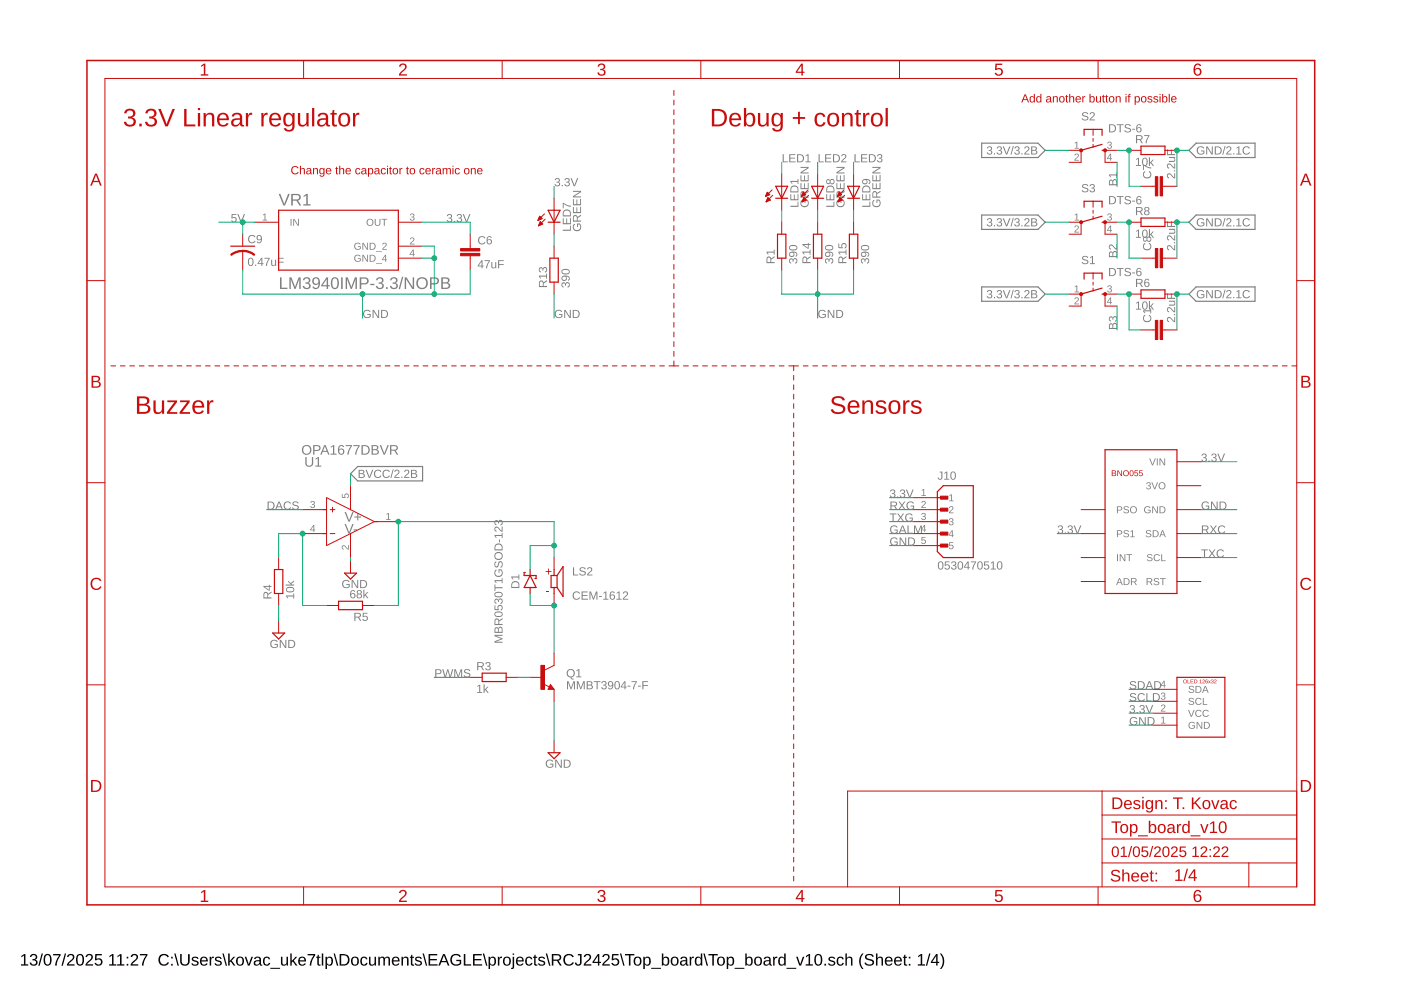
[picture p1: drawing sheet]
<svg xmlns="http://www.w3.org/2000/svg" width="297mm" height="210mm" viewBox="0 0 297 210" stroke-linecap="round" stroke-linejoin="round" font-family="sans-serif">
<path d="M4.5 202.7l.6-.4h.3v2.2h.6v.2h-1.5v-.2h.6v-1.9l-.6 .4zM6.6 202.4a.71 .71 0 0 1 1 0 .71 .71 0 0 1 0 1l-.2 .1a.69 .69 0 0 1 .5 .9 .69 .69 0 0 1-1 .3l-.6-.4v-.2h.3a.49 .49 0 0 0 .7 .4 .49 .49 0 0 0 .2-.8l-.6-.1v-.2a.47 .47 0 0 0 .7-.3 .47 .47 0 0 0-.4-.6 .47 .47 0 0 0-.6 .4h-.3zM8.8 202.2h.3l-.7 2.6h-.3zM9.6 202.4a.91 .91 0 0 1 1.1 .1 .91 .91 0 0 1 .2 1 .89 .89 0 0 1-.3 1.1 .89 .89 0 0 1-1.1-.2l-.2-.5v-.8zM9.8 202.6a1.65 1.65 0 0 0 .1 1.9h.2a1.12 1.12 0 0 0 .5-1.6l-.3-.4zM11.3 202.3h1.6l-.7 1.6-.2 .8h-.3a3.8 3.8 0 0 1 .9-2.1h-1.3zM13.7 202.2h.3l-.7 2.6h-.3zM14.5 202.4a.79 .79 0 0 1 1.2 .2 .79 .79 0 0 1-.5 1.1l-.7 .8h1.3v.2h-1.6l.1-.4 .5-.6a.72 .72 0 0 0 .4-1.2l-.5 .1-.2 .3h-.3zM16.5 202.4a.91 .91 0 0 1 1.1 .1 .91 .91 0 0 1 .2 1 .89 .89 0 0 1-.3 1.1 .89 .89 0 0 1-1.2-.2l-.2-.5v-.8zM16.7 202.6a1.65 1.65 0 0 0 .1 1.9h.2a1.12 1.12 0 0 0 .4-1.6l-.3-.4zM18.4 202.4a.79 .79 0 0 1 1.2 .2 .79 .79 0 0 1-.4 1.1l-.7 .8h1.2v.2h-1.6l.1-.4 .5-.6a.72 .72 0 0 0 .4-1.2l-.5 .1-.1 .3h-.4zM20.2 202.3h1.4v.3h-1.1l-.1 .7a.83 .83 0 0 1 1.2 .2 .83 .83 0 0 1-.1 1.1 .83 .83 0 0 1-1.2 0l-.2-.4 .3-.1a.55 .55 0 0 0 .8 .3 .55 .55 0 0 0 .1-.9 .55 .55 0 0 0-.9 .1h-.3zM23.2 202.7l.6-.4h.3v2.2h.6v.2h-1.6v-.2h.7v-1.9l-.6 .4zM24.9 202.7l.6-.4h.3v2.2h.6v.2h-1.6v-.2h.7v-1.9l-.6 .4zM26.9 202.9h.3v.3h-.3zM26.9 204.4h.3v.3h-.3zM28 202.4a.79 .79 0 0 1 1.2 .2 .79 .79 0 0 1-.5 1.1l-.7 .8h1.3v.2h-1.6l.1-.4 .5-.6a.72 .72 0 0 0 .4-1.2l-.5 .1-.2 .3h-.3zM29.7 202.3h1.6l-.7 1.6-.2 .8h-.3a3.8 3.8 0 0 1 .9-2.1h-1.3zM33.9 202.6a1.21 1.21 0 0 1 1.9 .3l-.3 .1a.9 .9 0 0 0-1.3-.3 .9 .9 0 0 0-.2 1.3 .84 .84 0 0 0 .8 .5 .84 .84 0 0 0 .8-.5l.2 .1a1.25 1.25 0 0 1-1.8 .4 1.25 1.25 0 0 1-.1-1.9zM36.3 202.9h.3v.3h-.3zM36.3 204.4h.3v.3h-.3zM36.9 202.2h.3l.7 2.6h-.3zM38.2 202.3h.3v1.5a.68 .68 0 0 0 .7 .7 .68 .68 0 0 0 .7-.7v-1.5h.3v1.5a1.01 1.01 0 0 1-1 1 1.01 1.01 0 0 1-1-1zM40.8 203a.85 .85 0 0 1 1.3 .3h-.3a.39 .39 0 0 0-.5-.3 .39 .39 0 0 0-.3 .5l.2 .1a.67 .67 0 0 1 .7 .2 .67 .67 0 0 1 .1 .7 .91 .91 0 0 1-1.4-.2l.3-.1a.45 .45 0 0 0 .5 .4 .45 .45 0 0 0 .3-.5l-.1-.1a.82 .82 0 0 1-.9-.8zM42.6 203.1a.85 .85 0 0 1 1-.2 .85 .85 0 0 1 .5 1h-1.4a.54 .54 0 0 0 .4 .6 .54 .54 0 0 0 .6-.3l.3 .1a.92 .92 0 0 1-1.3 .3 .92 .92 0 0 1-.2-1.3zM42.9 203.2l-.2 .4h1l-.3-.5zM44.4 202.9h.3l.1 .3 .1-.3 .4-.1v.3h-.3l-.2 .3v1.3h-.3zM45.7 203a.85 .85 0 0 1 1.3 .3h-.3a.39 .39 0 0 0-.5-.3 .39 .39 0 0 0-.2 .5l.2 .1a.67 .67 0 0 1 .6 .2 .67 .67 0 0 1 .1 .7 .91 .91 0 0 1-1.4-.2l.3-.1a.45 .45 0 0 0 .5 .4 .45 .45 0 0 0 .4-.5l-.1-.1a.82 .82 0 0 1-1-.8zM47.2 202.2h.2l.7 2.6h-.2zM48.4 202.2h.3v1.6l.8-.9h.4l-.8 .8 .8 1h-.4l-.6-.8-.2 .2v.6h-.3zM50.3 203.1a.94 .94 0 0 1 1.4 .5 .94 .94 0 0 1-1.1 1.1l-.3-.2-.2-.4zM50.6 203.1a.86 .86 0 0 0 .3 1.4 .79 .79 0 0 0 .5-.7 .79 .79 0 0 0-.5-.7zM51.9 202.9h.3l.5 1.6 .6-1.6h.3l-.7 1.8h-.3zM54.1 202.9a.74 .74 0 0 1 .8-.1 .74 .74 0 0 1 .4 .7v.9l.3 .1v.2h-.4l-.2-.3a.63 .63 0 0 1-.8 .4 .63 .63 0 0 1-.4-.8 .63 .63 0 0 1 .8-.4h.4a.42 .42 0 0 0-.3-.5 .42 .42 0 0 0-.5 .3l-.3-.1zM54.2 203.9a.41 .41 0 0 0 .2 .7 .41 .41 0 0 0 .5-.4l.1-.4zM56 203.1a.76 .76 0 0 1 1.3 .3h-.3a.48 .48 0 0 0-.7-.3 .48 .48 0 0 0-.2 .7 .48 .48 0 0 0 .2 .7 .48 .48 0 0 0 .7-.4l.3 .1a.79 .79 0 0 1-1 .5 .79 .79 0 0 1-.5-.9zM57.3 205.2h2.1v.2h-2.1zM59.6 202.9h.3v1.1a.45 .45 0 0 0 .5 .5 .45 .45 0 0 0 .3-.6v-1h.4v1.8h-.3v-.3a.63 .63 0 0 1-.8 .3 .63 .63 0 0 1-.4-.6zM61.5 202.2h.4v1.6l.8-.9h.3l-.7 .8 .8 1h-.4l-.6-.8-.2 .2v.6h-.4zM63.4 203.1a.85 .85 0 0 1 1.1-.2 .85 .85 0 0 1 .4 1h-1.4a.54 .54 0 0 0 .4 .6 .54 .54 0 0 0 .7-.3l.2 .1a.92 .92 0 0 1-1.3 .3 .92 .92 0 0 1-.2-1.3zM63.7 203.2l-.1 .4h1l-.3-.5zM65.2 202.3h1.6l-.7 1.6-.1 .8h-.3a3.8 3.8 0 0 1 .8-2.1h-1.3zM67.4 202.4h.2v.5h.3v.2h-.3v1.2l.1 .2h.3v.2h-.6l-.1-.1v-1.5h-.2v-.2h.2zM68.2 202.2h.3v2.5h-.3zM69 202.9h.3v.3a.71 .71 0 0 1 .9-.3 .71 .71 0 0 1 .4 .9 .76 .76 0 0 1-1 .9l-.3-.3v1.1h-.3zM69.5 203.1a.84 .84 0 0 0 .3 1.4 .83 .83 0 0 0 0-1.4zM70.7 202.2h.3l.7 2.6h-.3zM72 202.3h.8a1.22 1.22 0 0 1 1.3 1.2 1.22 1.22 0 0 1-1.2 1.2h-.9zM72.3 202.6v1.9h.6a1 1 0 0 0 .8-1.3 1 1 0 0 0-1.4-.6zM74.6 203.1a.94 .94 0 0 1 1.5 .5 .94 .94 0 0 1-1.1 1.1l-.4-.2-.2-.4zM75 203.1a.86 .86 0 0 0 .2 1.4 .79 .79 0 0 0 .6-.7 .79 .79 0 0 0-.5-.7zM76.6 203.1a.76 .76 0 0 1 1.3 .3h-.3a.48 .48 0 0 0-.7-.3 .48 .48 0 0 0-.2 .7 .48 .48 0 0 0 .3 .7 .48 .48 0 0 0 .6-.4l.3 .1a.79 .79 0 0 1-.9 .5 .79 .79 0 0 1-.6-.9zM78.2 202.9h.3v1.1a.45 .45 0 0 0 .5 .5 .45 .45 0 0 0 .4-.6v-1h.3v1.8h-.3v-.3a.63 .63 0 0 1-.7 .3 .63 .63 0 0 1-.5-.6zM80.2 202.9h.3v.3a.58 .58 0 0 1 .5-.4 .58 .58 0 0 1 .6 .4 .58 .58 0 0 1 .7-.4 .58 .58 0 0 1 .4 .7v1.2h-.3v-1.4a.41 .41 0 0 0-.6-.2 .41 .41 0 0 0-.2 .5v1.1h-.3v-1.4a.41 .41 0 0 0-.6-.2 .41 .41 0 0 0-.2 .5v1.1h-.3zM83.3 203.1a.85 .85 0 0 1 1-.2 .85 .85 0 0 1 .4 1h-1.3a.54 .54 0 0 0 .3 .6 .54 .54 0 0 0 .7-.3l.3 .1a.92 .92 0 0 1-1.3 .3 .92 .92 0 0 1-.2-1.3zM83.5 203.2l-.1 .4h1l-.3-.5zM85.1 202.9h.3v.3a.63 .63 0 0 1 .7-.4 .63 .63 0 0 1 .5 .7v1.2h-.3v-1.2a.45 .45 0 0 0-.5-.5 .45 .45 0 0 0-.4 .6v1.1h-.3zM87.2 202.4h.2v.5h.4v.2h-.4v1.2l.1 .2h.3v.2h-.5l-.1-.1-.1-1.5h-.2v-.2h.2zM88.2 203a.85 .85 0 0 1 1.2 .3h-.2a.39 .39 0 0 0-.5-.3 .39 .39 0 0 0-.3 .5l.2 .1a.67 .67 0 0 1 .7 .2 .67 .67 0 0 1 .1 .7 .91 .91 0 0 1-1.5-.2l.3-.1a.45 .45 0 0 0 .5 .4 .45 .45 0 0 0 .4-.5l-.1-.1a.82 .82 0 0 1-1-.8zM89.6 202.2h.3l.7 2.6h-.3zM90.9 202.3h1.8v.3h-1.5v.7h1.4v.3h-1.4v.9h1.6v.2h-1.9zM93.9 202.3h.4l1 2.4h-.4l-.2-.7h-1.1l-.3 .7h-.4zM94.1 202.5l-.4 1.3h.9zM95.8 202.6a1.27 1.27 0 0 1 1.9 .2l-.3 .1a.93 .93 0 0 0-1.3-.2 .93 .93 0 0 0-.2 1.3 1.03 1.03 0 0 0 1.6 .2v-.4h-.8v-.3h1.1v.8a1.33 1.33 0 0 1-1.9 .2 1.33 1.33 0 0 1-.1-1.9zM98.3 202.3h.4v2.2h1.2v.2h-1.6zM100.3 202.3h1.8v.3h-1.5v.7h1.4v.3h-1.4v.9h1.6v.2h-1.9zM102.4 202.2h.2l.7 2.6h-.2zM103.6 202.9h.3v.3a.71 .71 0 0 1 .9-.3 .71 .71 0 0 1 .4 .9 .76 .76 0 0 1-1 .9l-.3-.3v1.1h-.3zM104.1 203.1a.84 .84 0 0 0 .3 1.4 .83 .83 0 0 0 0-1.4zM105.5 202.9h.3l.1 .3 .1-.3 .4-.1v.3h-.3l-.2 .3v1.3h-.3zM106.8 203.1a.94 .94 0 0 1 1.5 .5 .94 .94 0 0 1-1.1 1.1l-.4-.2-.1-.4zM107.2 203.1a.86 .86 0 0 0 .3 1.4 .79 .79 0 0 0 .5-.7 .79 .79 0 0 0-.5-.7zM108.7 202.2h.3v.3h-.3zM108.7 202.9h.3v2.1a.45 .45 0 0 1-.6 .4v-.2l.3-.1zM109.6 203.1a.85 .85 0 0 1 1-.2 .85 .85 0 0 1 .5 1h-1.4a.54 .54 0 0 0 .4 .6 .54 .54 0 0 0 .6-.3l.3 .1a.92 .92 0 0 1-1.3 .3 .92 .92 0 0 1-.2-1.3zM109.9 203.2l-.2 .4h1l-.3-.5zM111.6 203.1a.76 .76 0 0 1 1.3 .3h-.3a.48 .48 0 0 0-.7-.3 .48 .48 0 0 0-.2 .7 .48 .48 0 0 0 .2 .7 .48 .48 0 0 0 .7-.4l.3 .1a.79 .79 0 0 1-1 .5 .79 .79 0 0 1-.5-.9zM113.3 202.4h.3v.5h.3v.2h-.3v1.2l.1 .2h.2v.2h-.5l-.1-.1-.1-1.5h-.2v-.2h.3zM114.3 203a.85 .85 0 0 1 1.3 .3h-.3a.39 .39 0 0 0-.5-.3 .39 .39 0 0 0-.3 .5l.2 .1a.67 .67 0 0 1 .7 .2 .67 .67 0 0 1 .1 .7 .91 .91 0 0 1-1.4-.2l.2-.1a.45 .45 0 0 0 .6 .4 .45 .45 0 0 0 .3-.5l-.1-.1a.82 .82 0 0 1-1-.8zM115.7 202.2h.3l.7 2.6h-.3zM117 202.3h1.1a.7 .7 0 0 1 .9 .5 .7 .7 0 0 1-.6 .9l.7 1h-.4l-.6-1h-.8v1h-.3zM117.3 202.6v.9h.8a.46 .46 0 0 0 .6-.5 .46 .46 0 0 0-.6-.4zM119.8 202.6a1.21 1.21 0 0 1 1.9 .3l-.4 .1a.9 .9 0 0 0-1.3-.3 .9 .9 0 0 0-.1 1.3 .84 .84 0 0 0 .8 .5 .84 .84 0 0 0 .7-.5l.3 .1a1.25 1.25 0 0 1-1.9 .4 1.25 1.25 0 0 1 0-1.9zM122.5 202.3h.8v1.7a.73 .73 0 0 1-.6 .8 .73 .73 0 0 1-.8-.7h.3a.4 .4 0 0 0 .4 .4 .4 .4 0 0 0 .4-.5v-1.4h-.5zM124 202.4a.79 .79 0 0 1 1.3 .2 .79 .79 0 0 1-.5 1.1l-.7 .8h1.3v.2h-1.6l.1-.4 .5-.6a.72 .72 0 0 0 .4-1.2l-.6 .1-.1 .3h-.3zM126.7 202.3h.4v1.6h.3v.3h-.3v.5h-.3v-.5h-1.2v-.3zM126.8 202.6l-.9 1.3h.9zM127.9 202.4a.79 .79 0 0 1 1.3 .2 .79 .79 0 0 1-.5 1.1l-.7 .8h1.3v.2h-1.6l.1-.4 .5-.6a.72 .72 0 0 0 .4-1.2l-.5 .1-.2 .3h-.3zM129.8 202.3h1.4v.3h-1.1l-.1 .7a.83 .83 0 0 1 1.1 .2 .83 .83 0 0 1-.1 1.1 .83 .83 0 0 1-1.1 0l-.3-.4 .3-.1a.55 .55 0 0 0 .8 .3 .55 .55 0 0 0 .1-.9 .55 .55 0 0 0-.8 .1h-.3zM131.4 202.2h.3l.7 2.6h-.3zM132.5 202.3h2v.3h-.8v2.1h-.4v-2.1h-.8zM134.5 203.1a.94 .94 0 0 1 1.5 .5 .94 .94 0 0 1-1.1 1.1l-.4-.2-.1-.4zM134.9 203.1a.86 .86 0 0 0 .3 1.4 .79 .79 0 0 0 .5-.7 .79 .79 0 0 0-.5-.7zM136.4 202.9h.3v.3a.71 .71 0 0 1 .9-.3 .71 .71 0 0 1 .4 .9 .76 .76 0 0 1-1 .9l-.3-.3v1.1h-.3zM136.9 203.1a.84 .84 0 0 0 .3 1.4 .83 .83 0 0 0 0-1.4zM138.1 205.2h2v.2h-2zM140.3 202.2h.3v1a.71 .71 0 0 1 .9-.3 .71 .71 0 0 1 .4 .9 .76 .76 0 0 1-.9 .9l-.4-.3v.3h-.3zM140.9 203.1a.84 .84 0 0 0 .2 1.4 .83 .83 0 0 0 0-1.4zM142.4 203.1a.94 .94 0 0 1 1.5 .5 .94 .94 0 0 1-1.1 1.1l-.4-.2-.2-.4zM142.7 203.1a.86 .86 0 0 0 .3 1.4 .79 .79 0 0 0 .5-.7 .79 .79 0 0 0-.5-.7zM144.5 202.9a.74 .74 0 0 1 .8-.1 .74 .74 0 0 1 .4 .7v.9l.3 .1v.2h-.4l-.2-.3a.63 .63 0 0 1-.8 .4 .63 .63 0 0 1-.4-.8 .63 .63 0 0 1 .8-.4h.4a.42 .42 0 0 0-.3-.5 .42 .42 0 0 0-.5 .3l-.3-.1zM144.6 203.9a.41 .41 0 0 0 .1 .7 .41 .41 0 0 0 .6-.4l.1-.4zM146.2 202.9h.3v.3l.2-.3 .4-.1v.3h-.3l-.2 .3-.1 1.3h-.3zM147.5 203.1l.5-.3 .6 .3v-.9h.3v2.5h-.3v-.3a.71 .71 0 0 1-.9 .3 .71 .71 0 0 1-.4-.9zM147.7 203.2a.91 .91 0 0 0 .4 1.3 .79 .79 0 0 0 .5-.7 .79 .79 0 0 0-.5-.7zM149.1 202.2h.3l.7 2.6h-.3zM150.2 202.3h2v.3h-.8v2.1h-.4v-2.1h-.8zM152.2 203.1a.94 .94 0 0 1 1.5 .5 .94 .94 0 0 1-1.1 1.1l-.4-.2-.2-.4zM152.6 203.1a.86 .86 0 0 0 .2 1.4 .79 .79 0 0 0 .6-.7 .79 .79 0 0 0-.5-.7zM154.1 202.9h.3v.3a.71 .71 0 0 1 .9-.3 .71 .71 0 0 1 .4 .9 .76 .76 0 0 1-1 .9l-.3-.3v1.1h-.3zM154.6 203.1a.84 .84 0 0 0 .3 1.4 .83 .83 0 0 0 0-1.4zM155.8 205.2h2v.2h-2zM158 202.2h.3v1a.71 .71 0 0 1 .9-.3 .71 .71 0 0 1 .4 .9 .76 .76 0 0 1-.9 .9l-.4-.3v.3h-.3zM158.5 203.1a.84 .84 0 0 0 .3 1.4 .83 .83 0 0 0 0-1.4zM160.1 203.1a.94 .94 0 0 1 1.5 .5 .94 .94 0 0 1-1.1 1.1l-.4-.2-.2-.4zM160.4 203.1a.86 .86 0 0 0 .3 1.4 .79 .79 0 0 0 .5-.7 .79 .79 0 0 0-.5-.7zM162.2 202.9a.74 .74 0 0 1 .7-.1 .74 .74 0 0 1 .5 .7v.9l.3 .1v.2h-.4l-.2-.3a.63 .63 0 0 1-.8 .4 .63 .63 0 0 1-.4-.8 .63 .63 0 0 1 .8-.4h.4a.42 .42 0 0 0-.3-.5 .42 .42 0 0 0-.5 .3l-.4-.1zM162.3 203.9a.41 .41 0 0 0 .1 .7 .41 .41 0 0 0 .6-.4l.1-.4zM163.9 202.9h.3v.3l.2-.3 .4-.1v.3h-.3l-.2 .3-.1 1.3h-.3zM165.2 203.1l.5-.3 .6 .3v-.9h.3v2.5h-.3v-.3a.71 .71 0 0 1-.9 .3 .71 .71 0 0 1-.4-.9zM165.4 203.2a.91 .91 0 0 0 .4 1.3 .79 .79 0 0 0 .5-.7 .79 .79 0 0 0-.5-.7zM166.8 205.2h2v.2h-2zM168.8 202.9h.3l.6 1.6 .5-1.6h.3l-.7 1.8h-.3zM170.9 202.7l.6-.4h.3v2.2h.5v.2h-1.5v-.2h.6v-1.9l-.5 .4zM173 202.4a.91 .91 0 0 1 1.1 .1 .91 .91 0 0 1 .2 1 .89 .89 0 0 1-.3 1.1 .89 .89 0 0 1-1.1-.2l-.2-.5v-.8zM173.2 202.6a1.65 1.65 0 0 0 .1 1.9h.2a1.12 1.12 0 0 0 .5-1.6l-.3-.4zM174.8 204.3h.3v.4h-.3zM175.8 203a.85 .85 0 0 1 1.3 .3h-.3a.39 .39 0 0 0-.5-.3 .39 .39 0 0 0-.3 .5l.2 .1a.67 .67 0 0 1 .7 .2 .67 .67 0 0 1 .1 .7 .91 .91 0 0 1-1.4-.2l.2-.1a.45 .45 0 0 0 .6 .4 .45 .45 0 0 0 .3-.5l-.1-.1a.82 .82 0 0 1-.9-.8zM177.6 203.1a.76 .76 0 0 1 1.3 .3h-.3a.48 .48 0 0 0-.7-.3 .48 .48 0 0 0-.2 .7 .48 .48 0 0 0 .2 .7 .48 .48 0 0 0 .7-.4l.3 .1a.79 .79 0 0 1-.9 .5 .79 .79 0 0 1-.6-.9zM179.2 202.2h.4l-.1 1a.63 .63 0 0 1 .8-.4 .63 .63 0 0 1 .4 .7v1.2h-.3v-1.2a.45 .45 0 0 0-.5-.5 .45 .45 0 0 0-.3 .6v1.1h-.4zM182.8 202.2h.3a2.48 2.48 0 0 0 0 3.3 1.06 1.06 0 0 1-.9-1.1 2.47 2.47 0 0 1 .6-2.2zM183.5 202.6a1.11 1.11 0 0 1 1.8 .2l-.4 .1a.63 .63 0 0 0-.6-.4 .63 .63 0 0 0-.6 .5l.7 .3a.75 .75 0 0 1 .9 .8 .75 .75 0 0 1-1 .7 .89 .89 0 0 1-1-.7h.3a.73 .73 0 0 0 .7 .4 .73 .73 0 0 0 .7-.5l-.8-.4a.72 .72 0 0 1-.7-1zM185.7 202.2h.3v1a.63 .63 0 0 1 .7-.4 .63 .63 0 0 1 .5 .7v1.2h-.3v-1.2a.45 .45 0 0 0-.5-.5 .45 .45 0 0 0-.4 .6v1.1h-.3zM187.8 203.1a.85 .85 0 0 1 1-.2 .85 .85 0 0 1 .5 1h-1.4a.54 .54 0 0 0 .4 .6 .54 .54 0 0 0 .6-.3l.3 .1a.92 .92 0 0 1-1.3 .3 .92 .92 0 0 1-.2-1.3zM188.1 203.2l-.2 .4h1l-.3-.5zM189.8 203.1a.85 .85 0 0 1 1-.2 .85 .85 0 0 1 .4 1h-1.3a.54 .54 0 0 0 .3 .6 .54 .54 0 0 0 .7-.3l.3 .1a.92 .92 0 0 1-1.3 .3 .92 .92 0 0 1-.2-1.3zM190 203.2l-.1 .4h1l-.3-.5zM191.8 202.4h.2v.5h.3v.2h-.3v1.2l.1 .2h.2v.2h-.5l-.1-.1-.1-1.5h-.2v-.2h.3zM192.7 202.9h.3v.3h-.3zM192.7 204.4h.3v.3h-.3zM194.7 202.7l.5-.4h.3v2.2h.6v.2h-1.5v-.2h.6v-1.9l-.5 .4zM197 202.2h.3l-.7 2.6h-.3zM198.5 202.3h.3v1.6h.3v.3h-.3v.5h-.3v-.5h-1.1v-.3zM198.5 202.6l-.9 1.3h.9zM199.3 202.2a1.06 1.06 0 0 1 .8 1 2.47 2.47 0 0 1-.5 2.3h-.3a2.48 2.48 0 0 0 0-3.3z" fill="#000"/>
<g fill="#808080">
<path d="M55.8 45.5l.5-.2v1.3h.3v.2h-.9v-.2h.4v-1.1l-.3 .2z"/>
<path d="M87.1 45.4a.43 .43 0 0 1 .7-.1 .43 .43 0 0 1-.3 .7 .39 .39 0 0 1 .4 .5 .39 .39 0 0 1-.5 .3l-.5-.2v-.2h.2a.3 .3 0 0 0 .4 .2 .3 .3 0 0 0 .1-.4l-.4-.1v-.2a.29 .29 0 0 0 .4-.1 .29 .29 0 0 0-.2-.4 .29 .29 0 0 0-.3 .3l-.2-.1z"/>
<path d="M87.1 50.4a.5 .5 0 0 1 .7 .3 .5 .5 0 0 1-.4 .6l-.3 .4h.8v.1h-1l.5-.7a.3 .3 0 0 0 .2-.5 .3 .3 0 0 0-.5 .1h-.2z"/>
<path d="M227.9 60.8l.5-.3v1.3h.4v.2h-1v-.2h.4v-1.1l-.3 .2z"/>
<path d="M234.9 60.6a.43 .43 0 0 1 .7 0 .43 .43 0 0 1-.2 .6 .39 .39 0 0 1 .3 .5 .39 .39 0 0 1-.5 .3l-.4-.2-.1-.2h.2a.3 .3 0 0 0 .4 .3 .3 .3 0 0 0 .2-.5l-.4-.1v-.1a.29 .29 0 0 0 .4-.2 .29 .29 0 0 0-.2-.4 .29 .29 0 0 0-.4 .3h-.1z"/>
<path d="M227.9 63.1a.5 .5 0 0 1 .8 .3 .5 .5 0 0 1-.4 .6l-.3 .4h.8v.1h-1l.5-.7a.3 .3 0 0 0 .2-.5 .3 .3 0 0 0-.5 .1h-.2z"/>
<path d="M227.9 30.3l.5-.3v1.4h.4v.1h-1v-.1h.4v-1.2l-.3 .3z"/>
<path d="M234.9 30.1a.43 .43 0 0 1 .7 0 .43 .43 0 0 1-.2 .7 .39 .39 0 0 1 .3 .4 .39 .39 0 0 1-.5 .3l-.4-.2-.1-.2h.2a.3 .3 0 0 0 .4 .3 .3 .3 0 0 0 .2-.5h-.4v-.2a.29 .29 0 0 0 .4-.1 .29 .29 0 0 0-.2-.4 .29 .29 0 0 0-.4 .2h-.1z"/>
<path d="M227.9 32.7a.5 .5 0 0 1 .8 .2 .5 .5 0 0 1-.4 .7l-.3 .3h.8v.2h-1l.5-.8a.3 .3 0 0 0 .2-.5 .3 .3 0 0 0-.5 .2h-.2z"/>
<path d="M227.9 45.5l.5-.2v1.3h.4v.2h-1v-.2h.4v-1.1l-.3 .2z"/>
<path d="M234.9 45.4a.43 .43 0 0 1 .7-.1 .43 .43 0 0 1-.2 .7 .39 .39 0 0 1 .3 .5 .39 .39 0 0 1-.5 .3l-.4-.2-.1-.2h.2a.3 .3 0 0 0 .4 .2 .3 .3 0 0 0 .2-.4l-.4-.1v-.2a.29 .29 0 0 0 .4-.1 .29 .29 0 0 0-.2-.4 .29 .29 0 0 0-.4 .3l-.1-.1z"/>
<path d="M227.9 47.9a.5 .5 0 0 1 .8 .2 .5 .5 0 0 1-.4 .7l-.3 .3h.8v.2h-1l.5-.7a.3 .3 0 0 0 .2-.5 .3 .3 0 0 0-.5 .1h-.2z"/>
<path d="M246.2 152.2l.5-.3v1.3h.4v.2h-.9v-.2h.4v-1.1l-.4 .3z"/>
<path d="M246.3 149.5a.5 .5 0 0 1 .7 .2 .5 .5 0 0 1-.4 .7l-.3 .3h.8v.2h-1l.6-.8a.3 .3 0 0 0 .1-.5 .3 .3 0 0 0-.5 .2h-.2z"/>
<path d="M246.3 146.9a.43 .43 0 0 1 .7 0 .43 .43 0 0 1-.2 .7 .39 .39 0 0 1 .3 .4 .39 .39 0 0 1-.5 .4l-.5-.3v-.1l.2-.1a.3 .3 0 0 0 .4 .3 .3 .3 0 0 0 .1-.5h-.4v-.2a.29 .29 0 0 0 .5-.1 .29 .29 0 0 0-.2-.4 .29 .29 0 0 0-.4 .2h-.2z"/>
<path d="M81.9 109l.5-.2v1.3h.4v.1h-.9v-.1h.4v-1.2l-.4 .3z"/>
<path d="M72.6 115.7a.78 .78 0 0 1 1 .5l.2 .1v-.7h.2v.9l-.8-.5a.3 .3 0 0 0-.5-.2 .3 .3 0 0 0 .2 .5l-.1 .2-.3-.3z"/>
<path d="M66 106.3a.43 .43 0 0 1 .7 0 .43 .43 0 0 1-.2 .7 .39 .39 0 0 1 .3 .4 .39 .39 0 0 1-.5 .3l-.5-.2v-.2h.2a.3 .3 0 0 0 .4 .3 .3 .3 0 0 0 .1-.5l-.4-.1v-.1a.29 .29 0 0 0 .5-.2 .29 .29 0 0 0-.2-.4 .29 .29 0 0 0-.4 .3h-.2z"/>
<path d="M72.5 104.7h.1v.7h.5a.5 .5 0 0 1 .2-.7 .5 .5 0 0 1 .7 .3 .5 .5 0 0 1-.4 .6l.2-.5a.34 .34 0 0 0-.5-.3 .34 .34 0 0 0 0 .6v.2l-.8-.1z"/>
<path d="M201.3 105l.5-.2v1.3h.4v.2h-1v-.2h.4v-1.1l-.3 .2z"/>
<path d="M195.4 103.9l.5-.2v1.3h.4v.2h-.9v-.2h.4v-1.1l-.4 .2z"/>
<path d="M201.3 107.4a.5 .5 0 0 1 .8 .3 .5 .5 0 0 1-.4 .6l-.3 .4h.8v.1h-1l.5-.7a.3 .3 0 0 0 .2-.5 .3 .3 0 0 0-.5 .1h-.2z"/>
<path d="M195.5 106.3a.5 .5 0 0 1 .8 .2 .5 .5 0 0 1-.5 .7l-.3 .3h.8v.2h-1l.6-.7a.3 .3 0 0 0 .1-.5 .3 .3 0 0 0-.5 .1h-.2z"/>
<path d="M201.3 110a.43 .43 0 0 1 .7-.1 .43 .43 0 0 1-.2 .7 .39 .39 0 0 1 .4 .5 .39 .39 0 0 1-.5 .3l-.5-.2v-.2h.2a.3 .3 0 0 0 .4 .2 .3 .3 0 0 0 .1-.4l-.4-.1v-.2a.29 .29 0 0 0 .4-.1 .29 .29 0 0 0-.2-.4 .29 .29 0 0 0-.3 .3l-.2-.1z"/>
<path d="M195.5 108.8a.43 .43 0 0 1 .7 0 .43 .43 0 0 1-.2 .7 .39 .39 0 0 1 .3 .5 .39 .39 0 0 1-.5 .3l-.4-.3-.1-.1 .2-.1a.3 .3 0 0 0 .4 .3 .3 .3 0 0 0 .1-.5h-.3v-.2a.29 .29 0 0 0 .4-.1 .29 .29 0 0 0-.2-.4 .29 .29 0 0 0-.4 .2h-.2z"/>
<path d="M201.3 115h.8v.1h-.7v.5a.5 .5 0 0 1 .7 .2 .5 .5 0 0 1-.3 .7 .5 .5 0 0 1-.6-.4l.5 .2a.34 .34 0 0 0 .3-.5 .34 .34 0 0 0-.6 0h-.2z"/>
<path d="M195.4 113.8h.8v.2h-.6l-.1 .5a.5 .5 0 0 1 .8 .2 .5 .5 0 0 1-.3 .7 .5 .5 0 0 1-.7-.4l.5 .2a.34 .34 0 0 0 .3-.5 .34 .34 0 0 0-.6-.1h-.1z"/>
<path d="M73 108.6h.3l.7 1.8 .7-1.8h.3l-.8 2h-.3zM75.8 108.9h.2v.6h.6v.2h-.6v.6h-.2v-.6h-.7v-.2h.7z"/>
<path d="M73 111.1h.3l.7 1.8 .7-1.8h.3l-.8 2h-.3zM75 112.2h.7v.3h-.7z"/>
<path d="M59.4 58.8h.3v2.2h1.2v.3h-1.5zM61.4 58.8h.4l.8 2.1 .7-2.1h.4v2.5h-.3l.1-2.2-.8 2.2h-.3l-.8-2.2v2.2h-.2zM64.5 58.9a.73 .73 0 0 1 1 0 .73 .73 0 0 1 .1 1l-.3 .1a.7 .7 0 0 1 .5 .9 .7 .7 0 0 1-1 .4l-.6-.5v-.2h.3a.5 .5 0 0 0 .7 .4 .5 .5 0 0 0 .2-.7l-.6-.1v-.3a.48 .48 0 0 0 .7-.3 .48 .48 0 0 0-.4-.6 .48 .48 0 0 0-.6 .4h-.3zM66.4 59a.9 .9 0 0 1 1.1-.1 .9 .9 0 0 1 .3 1.1 .95 .95 0 0 1-.3 1.1 .95 .95 0 0 1-1.1 0l-.2-.3 .3-.1a.52 .52 0 0 0 .7 .3 .52 .52 0 0 0 .3-.6v-.3a.79 .79 0 0 1-1.2 .1 .79 .79 0 0 1 .1-1.2zM66.4 59.6a.55 .55 0 0 0 1.1 0 .55 .55 0 0 0-1.1 0zM69.2 58.8h.4v1.7h.3v.2h-.3v.6h-.3v-.6h-1.2v-.2zM69.3 59.2l-.9 1.3h.9zM70.5 58.9a.92 .92 0 0 1 1.1 .1 .92 .92 0 0 1 .3 1 .9 .9 0 0 1-.4 1.1 .9 .9 0 0 1-1.1-.1l-.2-.6v-.8zM70.7 59.1a1.67 1.67 0 0 0 .1 1.9h.2a1.13 1.13 0 0 0 .5-1.5l-.3-.4zM72.3 58.8h.4v2.5h-.4zM73.3 58.8h.4l.8 2.1 .7-2.1h.5v2.5h-.3v-2.2l-.8 2.2h-.2l-.8-2.2v2.2h-.3zM76.3 58.8a2.15 2.15 0 0 1 1.6 .2 .76 .76 0 0 1 .2 .9 .76 .76 0 0 1-.8 .4h-.7v1h-.3zM76.6 59.1v.9h1a.5 .5 0 0 0 0-.9zM78.5 60.2h.9v.3h-.9zM80 58.9a.73 .73 0 0 1 1 0 .73 .73 0 0 1 .1 1l-.3 .1a.7 .7 0 0 1 .5 .9 .7 .7 0 0 1-1 .4l-.6-.5v-.2h.3a.5 .5 0 0 0 .7 .4 .5 .5 0 0 0 .2-.7l-.6-.1v-.3a.48 .48 0 0 0 .7-.3 .48 .48 0 0 0-.4-.6 .48 .48 0 0 0-.6 .4h-.3zM81.9 60.9h.3v.4h-.3zM83 58.9a.73 .73 0 0 1 1 0 .73 .73 0 0 1 .1 1l-.3 .1a.7 .7 0 0 1 .5 .9 .7 .7 0 0 1-1 .4l-.6-.5v-.2h.3a.5 .5 0 0 0 .7 .4 .5 .5 0 0 0 .2-.7l-.6-.1v-.3a.48 .48 0 0 0 .6-.3 .48 .48 0 0 0-.3-.6 .48 .48 0 0 0-.6 .4h-.3zM85.2 58.7h.3l-.7 2.6h-.3zM85.8 58.8h.4l1.3 2.1v-2.1h.3v2.5h-.4l-1.3-2.1v2.1h-.3zM88.2 60a1.27 1.27 0 0 1 2.5 0 1.27 1.27 0 0 1-2.5 0zM88.8 59.3a.96 .96 0 0 0 0 1.5 .96 .96 0 0 0 1.5-.2 .96 .96 0 0 0-.2-1.3 .96 .96 0 0 0-1.3 0zM91.2 58.8a2.15 2.15 0 0 1 1.6 .2 .76 .76 0 0 1 .2 .9 .76 .76 0 0 1-.8 .4h-.7v1h-.3zM91.5 59.1v.9h1a.5 .5 0 0 0 0-.9zM93.6 58.8a1.6 1.6 0 0 1 1.7 .3v.5l-.5 .4a.67 .67 0 0 1 .6 .8 .67 .67 0 0 1-.8 .5h-1zM93.9 59.1v.8h.6a.42 .42 0 0 0 .4-.2 .42 .42 0 0 0 0-.4l-.2-.2zM93.9 60.1v.9h1a.43 .43 0 0 0 .2-.7l-.2-.1z"/>
<path d="M52.8 54.7a.64 .64 0 0 1 .8 .1 .64 .64 0 0 1 .2 .7 .64 .64 0 0 1-.6 .9 .64 .64 0 0 1-.6-.9zM53 54.9a.97 .97 0 0 0 .2 1.3 .86 .86 0 0 0 0-1.4zM54.1 56.1h.2v.3h-.2zM55.4 54.7h.2v1.1h.3v.2h-.3v.4h-.2v-.4h-.8zM55.4 54.9l-.6 .9h.6zM56.1 54.7h1.1l-.5 1.1-.1 .6h-.2v-.5l.6-1.1h-.9zM57.5 55.1h.2v.8a.32 .32 0 0 0 .4 .4 .32 .32 0 0 0 .2-.5v-.7h.2l.1 1.3h-.3v-.2a.44 .44 0 0 1-.5 .2 .44 .44 0 0 1-.3-.5zM58.9 54.7h1.2v.2h-.9v.6h.9v.2h-.9v.7h-.3z"/>
<path d="M121.7 47.5l.2-.1v.2a.68 .68 0 0 0 0 1 .68 .68 0 0 0 .9 .1 .68 .68 0 0 0 .1-1l-.4-.1v.5h-.2v-.7h.6a.91 .91 0 0 1 .2 1.3 .91 .91 0 0 1-1.3 .1 .91 .91 0 0 1-.1-1.3zM121.6 45.7l.5-.1 .4 .4 .7-.5v.3l-.7 .4v.6h.7v.2h-1.7zM121.7 45.9v.9h.6l-.1-.9zM121.5 43.9h.2v1.1h.5v-1h.2v1h.6v-1.2h.2v1.4h-1.7zM121.5 42.2h.2v1.1h.5v-1h.2v1h.6v-1.1h.2v1.3h-1.7zM121.5 40.5h1.7v.2l-1.5 1h1.5v.2h-1.7v-.3l1.4-.9h-1.4z"/>
<path d="M119.2 60l.4-.1 .3 .3a.51 .51 0 0 1 .7-.3 .51 .51 0 0 1 .2 .8l-.5 .3v-.2a.35 .35 0 0 0 .3-.5 .35 .35 0 0 0-.5-.2l-.1 .5h-.2a.33 .33 0 0 0-.2-.5 .33 .33 0 0 0-.4 .2 .33 .33 0 0 0 .3 .4v.3l-.4-.4zM119.1 58.7a1.03 1.03 0 0 1 1.7 .3l-.1 .4-.3 .1v-.2l.2-.1a.48 .48 0 0 0-.2-.5 .48 .48 0 0 0-.4-.1 .56 .56 0 0 1 0 .8 .56 .56 0 0 1-.8 .1 .56 .56 0 0 1-.1-.8zM119.3 59a.38 .38 0 0 0 .7 0 .38 .38 0 0 0-.7 0zM119.1 57.3a1.02 1.02 0 0 1 1.7 .3 .95 .95 0 0 1-.9 .6 .95 .95 0 0 1-.9-.6zM119.3 57.4a.66 .66 0 0 0 .3 .6 .66 .66 0 0 0 .7-.1 .41 .41 0 0 0 .2-.6 .41 .41 0 0 0-.6-.1z"/>
<path d="M235.1 56.8h.6a.86 .86 0 0 1 .9 .8 .86 .86 0 0 1-.8 .9h-.7zM235.4 57v1.4a.73 .73 0 0 0 1-.7 .73 .73 0 0 0-1-.7zM236.8 56.8h1.4v.2h-.6v1.5h-.2v-1.5h-.6zM238.6 56.9a.8 .8 0 0 1 1.2 .3h-.3a.4 .4 0 0 0-.4-.3 .4 .4 0 0 0-.3 .5l.2 .1a.57 .57 0 0 1 .7 .3 .57 .57 0 0 1-.2 .7l-.4 .1a.63 .63 0 0 1-.7-.5h.2a.46 .46 0 0 0 .5 .3 .46 .46 0 0 0 .4-.5l-.4-.2a.49 .49 0 0 1-.6-.2 .49 .49 0 0 1 .1-.6zM240 57.8h.6v.2h-.6zM241.2 56.9l.1-.1a.5 .5 0 0 1 .7 .3l-.2 .1-.1-.2a.47 .47 0 0 0-.5 .2 .47 .47 0 0 0-.1 .5 .55 .55 0 0 1 .8 0 .55 .55 0 0 1-.2 .9 .55 .55 0 0 1-.7-.4l-.1-.8zM241.1 58a.37 .37 0 0 0 .7 0 .37 .37 0 0 0-.7 0z"/>
<path d="M240.9 64.2l.6-.3v1.6h.4v.1h-1.1v-.1h.5v-1.4l-.4 .3zM242.4 64a.64 .64 0 0 1 .7 .1 .64 .64 0 0 1 .2 .7 .64 .64 0 0 1-.6 .9 .64 .64 0 0 1-.6-.9zM242.6 64.1a.97 .97 0 0 0 .1 1.4 .86 .86 0 0 0 0-1.4zM243.6 63.8h.2v1.2l.6-.7h.2l-.5 .6 .6 .7h-.3l-.4-.6-.2 .2v.4h-.2z"/>
<path d="M247.5 67.3a1.1 1.1 0 0 1 1.4 .7l.1-.8h.2v1.1l-.3-.1-.5-.4a.37 .37 0 0 0-.5-.4 .37 .37 0 0 0-.1 .6l.1 .3-.5-.3zM248.9 66.6h.3v.2h-.3zM247.5 65.3a1.1 1.1 0 0 1 1.4 .6l.1-.8h.2v1.1h-.3l-.5-.5a.37 .37 0 0 0-.5-.3 .37 .37 0 0 0-.1 .6l.1 .2-.5-.3zM247.8 63.8l1.4-.1v.3h-.3a.44 .44 0 0 1 .3 .5 .44 .44 0 0 1-.5 .3h-.9v-.2h.9a.32 .32 0 0 0 .3-.4 .32 .32 0 0 0-.4-.2h-.8zM247.4 62.2h.2v.9h.7v-.9h.2v.9h.7v.3h-1.8z"/>
<path d="M235.1 26.3h.6a.86 .86 0 0 1 .9 .9 .86 .86 0 0 1-.8 .9h-.7zM235.4 26.5v1.4a.73 .73 0 0 0 1-.7 .73 .73 0 0 0-1-.7zM236.8 26.3h1.4v.2h-.6v1.6h-.2v-1.6h-.6zM238.6 26.4a.8 .8 0 0 1 1.2 .3l-.3 .1a.4 .4 0 0 0-.4-.3 .4 .4 0 0 0-.3 .4l.2 .1a.57 .57 0 0 1 .7 .3 .57 .57 0 0 1-.2 .7l-.4 .1a.63 .63 0 0 1-.7-.4l.2-.1a.46 .46 0 0 0 .5 .4 .46 .46 0 0 0 .4-.6l-.4-.1a.49 .49 0 0 1-.6-.3 .49 .49 0 0 1 .1-.6zM240 27.3h.6v.2h-.6zM241.2 26.4l.1-.1a.5 .5 0 0 1 .7 .4h-.2l-.1-.1a.47 .47 0 0 0-.5 .1 .47 .47 0 0 0-.1 .5 .55 .55 0 0 1 .8 .1 .55 .55 0 0 1-.2 .8 .55 .55 0 0 1-.7-.4l-.1-.7zM241.1 27.5a.37 .37 0 0 0 .7 0 .37 .37 0 0 0-.7 0z"/>
<path d="M240.9 33.7l.6-.2v1.5h.4v.2h-1.1v-.2h.5v-1.3l-.4 .2zM242.4 33.5a.64 .64 0 0 1 .7 .1 .64 .64 0 0 1 .2 .7 .64 .64 0 0 1-.6 .9 .64 .64 0 0 1-.6-.9zM242.6 33.7a.97 .97 0 0 0 .1 1.3 .86 .86 0 0 0 0-1.4zM243.6 33.4h.2v1.1l.6-.6h.2l-.5 .5 .6 .8h-.3l-.4-.6-.2 .1v.5h-.2z"/>
<path d="M247.5 36.9a1.1 1.1 0 0 1 1.4 .7l.1-.9h.2v1.1h-.3l-.5-.5a.37 .37 0 0 0-.5-.3 .37 .37 0 0 0-.1 .6l.1 .2-.5-.3zM248.9 36.1h.3v.3h-.3zM247.5 34.8a1.1 1.1 0 0 1 1.4 .7l.1-.9h.2v1.2l-.3-.1-.5-.5a.37 .37 0 0 0-.5-.3 .37 .37 0 0 0-.1 .6l.1 .3-.5-.4zM247.8 33.3h1.4v.2h-.3a.44 .44 0 0 1 .3 .5 .44 .44 0 0 1-.5 .3h-.9v-.2h.9a.32 .32 0 0 0 .3-.3 .32 .32 0 0 0-.4-.3h-.8zM247.4 31.7h.2v1h.7v-1h.2v1h.7v.2h-1.8z"/>
<path d="M235.1 41.6h.6a.86 .86 0 0 1 .9 .8 .86 .86 0 0 1-.8 .9h-.7zM235.4 41.8v1.3a.73 .73 0 0 0 1-.7 .73 .73 0 0 0-1-.6zM236.8 41.6h1.4v.2h-.6v1.5h-.2v-1.5h-.6zM238.6 41.7a.8 .8 0 0 1 1.2 .3h-.3a.4 .4 0 0 0-.4-.3 .4 .4 0 0 0-.3 .5l.2 .1a.57 .57 0 0 1 .7 .2 .57 .57 0 0 1-.2 .8h-.4a.63 .63 0 0 1-.7-.4l.2-.1a.46 .46 0 0 0 .5 .4 .46 .46 0 0 0 .4-.5l-.4-.2a.49 .49 0 0 1-.6-.2 .49 .49 0 0 1 .1-.6zM240 42.5h.6v.2h-.6zM241.2 41.7l.1-.1a.5 .5 0 0 1 .7 .3h-.2l-.1-.1a.47 .47 0 0 0-.5 .1 .47 .47 0 0 0-.1 .5 .55 .55 0 0 1 .8 .1 .55 .55 0 0 1-.2 .8 .55 .55 0 0 1-.7-.4l-.1-.7zM241.1 42.7a.37 .37 0 0 0 .7 0 .37 .37 0 0 0-.7 0z"/>
<path d="M240.9 49l.6-.3v1.5h.4v.2h-1.1v-.2h.5v-1.3l-.4 .3zM242.4 48.8a.64 .64 0 0 1 .7 0 .64 .64 0 0 1 .2 .8 .64 .64 0 0 1-.6 .8 .64 .64 0 0 1-.6-.8zM242.6 48.9a.97 .97 0 0 0 .1 1.4 .86 .86 0 0 0 0-1.5zM243.6 48.6h.2v1.1l.6-.6h.2l-.5 .6 .6 .7h-.3l-.4-.6-.2 .1v.5h-.2z"/>
<path d="M247.5 52.1a1.1 1.1 0 0 1 1.4 .7l.1-.9h.2v1.2l-.3-.1-.5-.5a.37 .37 0 0 0-.5-.3 .37 .37 0 0 0-.1 .6l.1 .3-.5-.4zM248.9 51.4h.3v.2h-.3zM247.5 50a1.1 1.1 0 0 1 1.4 .7l.1-.8h.2v1.1l-.3-.1-.5-.4a.37 .37 0 0 0-.5-.4 .37 .37 0 0 0-.1 .6l.1 .3-.5-.4zM247.8 48.5h1.4v.2h-.3a.44 .44 0 0 1 .3 .5 .44 .44 0 0 1-.5 .4h-.9v-.2h.9a.32 .32 0 0 0 .3-.4 .32 .32 0 0 0-.4-.3h-.8zM247.4 46.9h.2v1h.7v-1h.2v1h.7v.2h-1.8z"/>
<path d="M169.9 42.5l.2-.2 .1 .3a.68 .68 0 0 0-.1 .9 .68 .68 0 0 0 1 .1 .68 .68 0 0 0 .1-1l-.4-.1v.5h-.2v-.7h.6a.91 .91 0 0 1 .1 1.3 .91 .91 0 0 1-1.2 .1 .91 .91 0 0 1-.2-1.2zM169.9 40.7l.5-.2 .3 .4 .7-.5v.3l-.7 .4v.6h.7v.2h-1.7zM170 40.8l-.1 .9h.6v-.9zM169.7 38.8h.2v1.1h.6v-1h.2v1h.6v-1.1h.1v1.3h-1.7zM169.7 37.1h.2v1.1h.6v-1h.2v1h.6v-1.1h.1v1.3h-1.7zM169.7 35.4h1.7v.3l-1.4 .9h1.4v.2h-1.7v-.3l1.5-.9h-1.5z"/>
<path d="M177.5 42.5l.2-.2 .1 .3a.68 .68 0 0 0 0 .9 .68 .68 0 0 0 .9 .1 .68 .68 0 0 0 .1-1l-.4-.1v.5h-.2v-.7h.6a.91 .91 0 0 1 .2 1.3 .91 .91 0 0 1-1.3 .1 .91 .91 0 0 1-.2-1.2zM177.5 40.7l.5-.2 .3 .4 .8-.5v.3l-.8 .4v.6h.8v.2h-1.8zM177.6 40.8l-.1 .9h.7l-.1-.9zM177.3 38.8h.2v1.1h.6v-1h.2v1h.6v-1.1h.2v1.3h-1.8zM177.3 37.1h.2v1.1h.6v-1h.2v1h.6v-1.1h.2v1.3h-1.8zM177.3 35.4h1.8v.3l-1.5 .9h1.5v.2h-1.8v-.3l1.5-.9h-1.5z"/>
<path d="M185.2 42.5l.1-.2 .1 .3a.68 .68 0 0 0 0 .9 .68 .68 0 0 0 .9 .1 .68 .68 0 0 0 .1-1l-.4-.1v.5h-.2v-.7h.6a.91 .91 0 0 1 .2 1.3 .91 .91 0 0 1-1.3 .1 .91 .91 0 0 1-.1-1.2zM185.1 40.7l.5-.2 .3 .4 .8-.5v.3l-.7 .4v.6h.7v.2h-1.7zM185.2 40.8l-.1 .9h.7l-.1-.9zM185 38.8h.2v1.1h.5v-1h.2v1h.6v-1.1h.2v1.3h-1.7zM185 37.1h.2v1.1h.5v-1h.2v1h.6v-1.1h.2v1.3h-1.7zM185 35.4h1.7v.3l-1.5 .9h1.5v.2h-1.7v-.3l1.4-.9h-1.4z"/>
<path d="M167.4 54.9l.5-.1 .2 .3a.51 .51 0 0 1 .8-.3 .51 .51 0 0 1 .1 .8l-.4 .3v-.2a.35 .35 0 0 0 .3-.5 .35 .35 0 0 0-.6-.1v.4h-.2a.33 .33 0 0 0-.2-.5 .33 .33 0 0 0-.5 .2 .33 .33 0 0 0 .4 .5l-.1 .2-.4-.4zM167.4 53.6a1.03 1.03 0 0 1 1.7 .4l-.1 .3-.3 .2v-.3l.1-.1a.48 .48 0 0 0-.1-.4 .48 .48 0 0 0-.5-.1 .56 .56 0 0 1 0 .7 .56 .56 0 0 1-.8 .1 .56 .56 0 0 1 0-.8zM167.5 54a.4 .4 0 0 0 .8 0 .4 .4 0 0 0-.8 0zM167.4 52.2a1.02 1.02 0 0 1 1.7 .3 .95 .95 0 0 1-.9 .6 .95 .95 0 0 1-.9-.6zM167.5 52.4a.66 .66 0 0 0 .4 .5 .66 .66 0 0 0 .7 0 .41 .41 0 0 0 .2-.6 .41 .41 0 0 0-.6-.1z"/>
<path d="M175 54.9l.5-.1 .3 .3a.51 .51 0 0 1 .7-.3 .51 .51 0 0 1 .1 .8l-.4 .3v-.2a.35 .35 0 0 0 .3-.5 .35 .35 0 0 0-.6-.1v.4h-.2a.33 .33 0 0 0-.2-.5 .33 .33 0 0 0-.4 .2 .33 .33 0 0 0 .3 .5v.2l-.5-.4zM175 53.6a1.03 1.03 0 0 1 1.7 .4l-.1 .3-.3 .2v-.3l.1-.1a.48 .48 0 0 0-.1-.4 .48 .48 0 0 0-.5-.1 .56 .56 0 0 1 0 .7 .56 .56 0 0 1-.7 .1 .56 .56 0 0 1-.1-.8zM175.1 54a.4 .4 0 0 0 .8 0 .4 .4 0 0 0-.8 0zM175 52.2a1.02 1.02 0 0 1 1.7 .3 .95 .95 0 0 1-.9 .6 .95 .95 0 0 1-.9-.6zM175.1 52.4a.66 .66 0 0 0 .4 .5 .66 .66 0 0 0 .7 0 .41 .41 0 0 0 .2-.6 .41 .41 0 0 0-.6-.1z"/>
<path d="M182.6 54.9l.5-.1 .3 .3a.51 .51 0 0 1 .7-.3 .51 .51 0 0 1 .1 .8l-.4 .3v-.2a.35 .35 0 0 0 .3-.5 .35 .35 0 0 0-.5-.1l-.1 .4h-.2a.33 .33 0 0 0-.2-.5 .33 .33 0 0 0-.4 .2 .33 .33 0 0 0 .3 .5v.2l-.4-.4zM182.6 53.6a1.03 1.03 0 0 1 1.7 .4l-.1 .3-.3 .2v-.3l.2-.1a.48 .48 0 0 0-.2-.4 .48 .48 0 0 0-.5-.1 .56 .56 0 0 1 .1 .7 .56 .56 0 0 1-.8 .1 .56 .56 0 0 1-.1-.8zM182.7 54a.4 .4 0 0 0 .8 0 .4 .4 0 0 0-.8 0zM182.6 52.2a1.02 1.02 0 0 1 1.7 .3 .95 .95 0 0 1-.9 .6 .95 .95 0 0 1-.9-.6zM182.7 52.4a.66 .66 0 0 0 .4 .5 .66 .66 0 0 0 .7 0 .41 .41 0 0 0 .2-.6 .41 .41 0 0 0-.6-.1z"/>
<path d="M120.2 144.4h.3l.6 1.5 .5-1.5h.3v1.7h-.2v-1.5l-.6 1.5h-.1l-.6-1.5v1.5h-.2zM122.3 144.4h.3l.5 1.5 .6-1.5h.3v1.7h-.2v-1.5l-.6 1.5h-.1l-.6-1.5v1.5h-.2zM124.4 144.4l1.1 .2 .1 .4-.3 .2a.47 .47 0 0 1 .4 .6 .47 .47 0 0 1-.6 .3h-.7zM124.6 144.6v.6l.8-.2-.1-.3zM124.6 145.3v.7l.7-.1 .2-.1-.2-.4zM125.9 144.4h1.4v.2h-.6v1.5h-.2v-1.5h-.6zM127.7 144.5a.5 .5 0 0 1 .8 0 .5 .5 0 0 1-.3 .8 .51 .51 0 0 1 .3 .8 .51 .51 0 0 1-.8 0l-.2-.4h.2a.35 .35 0 0 0 .5 .3 .35 .35 0 0 0 .1-.6h-.4v-.2a.33 .33 0 0 0 .5-.2 .33 .33 0 0 0-.3-.4 .33 .33 0 0 0-.4 .3h-.2zM129 144.6a.63 .63 0 0 1 .8-.1 .63 .63 0 0 1 .2 .8 .63 .63 0 0 1-.2 .8 .63 .63 0 0 1-.9-.3h.2l.1 .1a.48 .48 0 0 0 .5-.1 .48 .48 0 0 0 .1-.5 .55 .55 0 0 1-.8 .1 .55 .55 0 0 1 0-.8zM129 145a.4 .4 0 0 0 .8 0 .4 .4 0 0 0-.8 0zM130.5 144.5a.64 .64 0 0 1 .8 .1 .64 .64 0 0 1 .1 .7 .64 .64 0 0 1-.6 .9 .64 .64 0 0 1-.6-.9zM130.7 144.6a.97 .97 0 0 0 .1 1.4 .86 .86 0 0 0 0-1.4zM132.4 144.4h.2v1.2h.3v.2h-.3v.3h-.2v-.3h-.8zM132.4 144.7l-.6 .9h.6zM133 145.4h.6v.2h-.6zM133.9 144.4h1.1l-.5 1.1-.1 .6h-.2l.1-.4 .5-1.1h-.9zM135.3 145.4h.6v.2h-.6zM136.2 144.4h1.2v.2h-1v.7h1v.2h-1v.6h-.2z"/>
<path d="M63.9 95.4a1.05 1.05 0 0 1 2.1 0 1.05 1.05 0 0 1-2.1 0zM64.5 94.8a.79 .79 0 0 0 0 1.2 .79 .79 0 0 0 1.2-.2 .79 .79 0 0 0-.2-1 .79 .79 0 0 0-1 0zM66.4 94.4h.9a.62 .62 0 0 1 .7 .6 .62 .62 0 0 1-.7 .6h-.6v.8h-.3zM66.7 94.6v.8l.8-.1a.41 .41 0 0 0 0-.7zM68.7 94.4h.3l.9 2h-.3l-.3-.6h-.9l-.2 .6h-.3zM68.9 94.6l-.4 1h.8zM70.1 94.7l.8-.3v1.8h.5v.2h-1.3v-.2h.5v-1.6l-.5 .3zM72 94.5l.2-.1a.59 .59 0 0 1 .8 .4l-.8-.2-.3 .8a.65 .65 0 0 1 1 .1 .65 .65 0 0 1-.3 .9 .65 .65 0 0 1-.9-.4v-.9zM71.9 95.7a.43 .43 0 0 0 .8 0 .43 .43 0 0 0-.8 0zM73.3 94.4h1.3l-.6 1.3-.1 .7h-.2v-.5l.7-1.3h-1.1zM74.9 94.4h1.4l-.6 1.3-.1 .7h-.3l.1-.5 .6-1.3h-1.1zM76.6 94.4h.7a1.01 1.01 0 0 1 1.1 .9 1.01 1.01 0 0 1-1 1.1h-.8zM76.9 94.6v1.6a.86 .86 0 0 0 1.2-.8 .86 .86 0 0 0-1.2-.8zM78.8 94.4a1.32 1.32 0 0 1 1.4 .3v.3l-.4 .3a.55 .55 0 0 1 .5 .7 .55 .55 0 0 1-.7 .4h-.8zM79 94.6v.6h.7l.2-.2-.1-.3zM79 95.5v.7l.9-.1a.36 .36 0 0 0-.1-.6zM80.5 94.4h.3l.7 1.8 .7-1.8h.2l-.8 2h-.3zM82.7 94.4h1a.59 .59 0 0 1 .7 .4 .59 .59 0 0 1-.5 .7l.5 .9h-.3l-.5-.8h-.6v.8h-.3zM83 94.6v.7h.6a.38 .38 0 0 0 .5-.3 .38 .38 0 0 0-.5-.4z"/>
<path d="M101.2 145.5l.6-.3v1.5h.4v.2h-1v-.2h.4v-1.3l-.4 .3zM102.5 145.1h.2v1.1l.6-.6h.3l-.6 .6 .6 .7h-.2l-.5-.6-.2 .1v.5h-.2z"/>
<path d="M60.7 126.3h1.5v-.5h.2v1.1h-.2v-.4h-1.3l.2 .4h-.2zM60.7 124.7a1.02 1.02 0 0 1 1.7 .3 .95 .95 0 0 1-.9 .6 .95 .95 0 0 1-.9-.6zM60.8 124.8a.66 .66 0 0 0 .4 .6 .66 .66 0 0 0 .7 0 .41 .41 0 0 0 .2-.6 .41 .41 0 0 0-.6-.2zM61.1 123.1l.5 .5 .8-.5v.2l-.6 .5 .1 .1h.5v.3h-1.8v-.3h1.1l-.6-.5z"/>
<path d="M74.5 125.2l.2-.1a.5 .5 0 0 1 .6 .4h-.2l-.1-.2a.47 .47 0 0 0-.5 .2 .47 .47 0 0 0-.1 .5 .55 .55 0 0 1 .9 0 .55 .55 0 0 1-.2 .9 .55 .55 0 0 1-.8-.4l-.1-.7zM74.4 126.3a.4 .4 0 0 0 .8 0 .4 .4 0 0 0-.8 0zM75.8 125.2a.51 .51 0 0 1 .7 0 .51 .51 0 0 1 0 .7h-.1a.5 .5 0 0 1 .2 .8 .5 .5 0 0 1-.8 0 .5 .5 0 0 1 .1-.8l-.2-.2zM75.9 125.6a.32 .32 0 0 0 .6 0 .32 .32 0 0 0-.6 0zM75.8 126.4a.36 .36 0 0 0 .7 0 .36 .36 0 0 0-.7 0zM77 125h.3v1.2l.5-.7h.3l-.5 .6 .5 .7h-.2l-.5-.6-.1 .2v.4h-.3z"/>
<path d="M72.8 123.2a.9 .9 0 0 1 1.3 .1l-.2 .1a.68 .68 0 0 0-1 0 .68 .68 0 0 0 0 .9 .68 .68 0 0 0 .9 .1l.1-.4h-.5v-.2h.8v.6a.94 .94 0 0 1-1.4 .1 .94 .94 0 0 1 0-1.3zM74.5 123h.3l.9 1.4v-1.4h.2v1.7h-.2l-1-1.5 .1 1.5h-.3zM76.4 123h.5a.86 .86 0 0 1 .9 .8 .86 .86 0 0 1-.8 .9h-.6zM76.6 123.2v1.3a.73 .73 0 0 0 1-.7 .73 .73 0 0 0-1-.6z"/>
<path d="M57.5 135.9a.9 .9 0 0 1 1.4 .1l-.2 .1a.68 .68 0 0 0-1 0 .68 .68 0 0 0 0 .9 .68 .68 0 0 0 .9 .1l.1-.4h-.5v-.2h.7v.6a.94 .94 0 0 1-1.3 .1 .94 .94 0 0 1-.1-1.3zM59.3 135.7h.3l.9 1.4v-1.4h.2v1.7h-.3l-.9-1.5v1.5h-.2zM61.1 135.7h.6a.86 .86 0 0 1 .9 .8 .86 .86 0 0 1-.8 .9h-.7zM61.3 135.9v1.3a.73 .73 0 0 0 1.1-.7 .73 .73 0 0 0-1.1-.6z"/>
<path d="M115.9 161.3a.9 .9 0 0 1 1.4 .1l-.2 .1a.68 .68 0 0 0-1 0 .68 .68 0 0 0 0 .9 .68 .68 0 0 0 .9 .1l.1-.4h-.5v-.2h.7v.6a.94 .94 0 0 1-1.3 .1 .94 .94 0 0 1-.1-1.3zM117.7 161.1h.3l.9 1.4v-1.4h.2v1.7h-.3l-.9-1.5v1.5h-.2zM119.5 161.1h.6a.86 .86 0 0 1 .9 .8 .86 .86 0 0 1-.8 .9h-.7zM119.8 161.2v1.4a.73 .73 0 0 0 1-.7 .73 .73 0 0 0-1-.7z"/>
<path d="M199.1 119.1a.64 .64 0 0 1 .8 .1 .64 .64 0 0 1 .1 .7 .64 .64 0 0 1-.6 .9 .64 .64 0 0 1-.6-.9zM199.3 119.2a.97 .97 0 0 0 .1 1.4 .86 .86 0 0 0 0-1.4zM200.3 119h1v.2h-.8v.6a.59 .59 0 0 1 .9 .2 .59 .59 0 0 1-.4 .8 .59 .59 0 0 1-.8-.4l.3-.1a.38 .38 0 0 0 .5 .2 .38 .38 0 0 0 .1-.6 .38 .38 0 0 0-.6 .1h-.2zM201.8 119.1a.5 .5 0 0 1 .8 0 .5 .5 0 0 1-.2 .8 .51 .51 0 0 1 .2 .8 .51 .51 0 0 1-.8 0l-.2-.4h.2a.35 .35 0 0 0 .5 .3 .35 .35 0 0 0 .2-.5l-.5-.1v-.2a.33 .33 0 0 0 .5-.2 .33 .33 0 0 0-.2-.4 .33 .33 0 0 0-.4 .3h-.3zM203.3 119.1a.64 .64 0 0 1 .7 .1 .64 .64 0 0 1 .2 .7 .64 .64 0 0 1-.6 .9 .64 .64 0 0 1-.6-.9zM203.4 119.2a.97 .97 0 0 0 .2 1.4 .86 .86 0 0 0 0-1.4zM205.1 119h.3v1.2h.2v.2h-.2v.4h-.2v-.4h-.8zM205.2 119.3l-.6 .9h.6zM205.8 119h1.2l-.5 1.1-.1 .7h-.3l.1-.5 .5-1.1h-.9zM207.4 119.1a.64 .64 0 0 1 .8 .1 .64 .64 0 0 1 .2 .7 .64 .64 0 0 1-.6 .9 .64 .64 0 0 1-.6-.9zM207.6 119.2a.97 .97 0 0 0 .2 1.4 .86 .86 0 0 0 0-1.4zM208.7 119h1v.2h-.8l-.1 .6a.59 .59 0 0 1 .9 .2 .59 .59 0 0 1-.4 .8 .59 .59 0 0 1-.7-.4l.2-.1a.38 .38 0 0 0 .6 .2 .38 .38 0 0 0 0-.6 .38 .38 0 0 0-.6 .1h-.2zM210.1 119.3l.6-.3v1.6h.4v.2h-1.1v-.2h.5v-1.4l-.4 .3zM211.6 119.1a.64 .64 0 0 1 .8 .1 .64 .64 0 0 1 .1 .7 .64 .64 0 0 1-.6 .9 .64 .64 0 0 1-.6-.9zM211.8 119.2a.97 .97 0 0 0 .1 1.4 .86 .86 0 0 0 0-1.4z"/>
<path d="M102.1 55.2h.2v1.1h.2v.2h-.2v.4h-.2v-.4h-.8zM102.1 55.4l-.6 .9h.6zM102.7 55.2h1.2l-.5 1.1-.1 .6h-.2v-.5l.6-1h-1zM104.2 55.6h.2v.8a.32 .32 0 0 0 .3 .4 .32 .32 0 0 0 .3-.5v-.7h.2v1.3h-.2v-.2a.44 .44 0 0 1-.5 .2 .44 .44 0 0 1-.3-.5zM105.6 55.2h1.2v.2h-1v.6h1v.2h-1v.7h-.2z"/>
<path d="M121.6 125.6a.87 .87 0 0 1 1.4 .2l-.2 .1a.64 .64 0 0 0-1-.1 .64 .64 0 0 0 .1 1 .64 .64 0 0 0 .9-.2l.2 .1a.89 .89 0 0 1-1.3 .3 .89 .89 0 0 1-.1-1.4zM123.3 125.4h1.3v.2h-1.1v.6h1v.1h-1v.7h1.2v.1h-1.4zM125 125.4h.3l.5 1.5 .6-1.5h.3v1.7h-.2v-1.5l-.6 1.5h-.2l-.5-1.5v1.5h-.2zM127 126.4h.6v.2h-.6zM128 125.7l.6-.3v1.6h.4v.1h-1.1v-.1h.4v-1.4l-.3 .3zM129.5 125.5l.2-.1a.51 .51 0 0 1 .7 .3l-.3 .1-.1-.2a.48 .48 0 0 0-.5 .2 .48 .48 0 0 0 0 .5 .56 .56 0 0 1 .8 0 .56 .56 0 0 1-.2 .9 .56 .56 0 0 1-.8-.4v-.8zM129.4 126.6a.4 .4 0 0 0 .8 0 .4 .4 0 0 0-.8 0zM130.8 125.7l.6-.3v1.6h.4v.1h-1.1v-.1h.4v-1.4l-.3 .3zM132.2 125.5a.56 .56 0 0 1 .9 .1 .56 .56 0 0 1-.3 .8l-.5 .6h.9v.1h-1.2l.1-.2 .5-.5a.37 .37 0 0 0 .3-.6 .37 .37 0 0 0-.6-.1l-.3 .1z"/>
<path d="M61.6 46.4h.2v1.5h-.2zM62.2 46.4h.2l.8 1.3v-1.3h.2v1.5h-.3l-.8-1.3 .1 1.3h-.2z"/>
<path d="M77.7 47.1a.76 .76 0 0 1 1.5 0 .76 .76 0 0 1-1.5 0zM77.8 47.1a.6 .6 0 0 0 1.2 0 .6 .6 0 0 0-1.2 0zM79.4 46.4h.2v.9a.41 .41 0 0 0 .5 .4 .41 .41 0 0 0 .4-.4v-.9h.2v.9a.61 .61 0 0 1-.6 .6 .61 .61 0 0 1-.7-.6zM80.9 46.4h1.2v.2h-.5v1.3h-.2v-1.3h-.5z"/>
<path d="M75.3 51.7l.8-.2 .4 .3-.2 .1a.58 .58 0 0 0-.8 0 .58 .58 0 0 0 0 .8 .58 .58 0 0 0 .8-.1v-.2h-.4v-.2h.6v.5a.8 .8 0 0 1-1.2 .1 .8 .8 0 0 1 0-1.1zM76.8 51.5h.3l.8 1.2-.1-1.2h.2v1.5h-.2l-.8-1.3v1.3h-.2zM78.4 51.5h.5a.74 .74 0 0 1 .7 .7 .74 .74 0 0 1-.7 .8h-.5zM78.6 51.6v1.2a.62 .62 0 0 0 .8-.6 .62 .62 0 0 0-.8-.6zM79.7 53.2h1.3v.2h-1.3zM81.2 51.6a.5 .5 0 0 1 .8 .2 .5 .5 0 0 1-.5 .7l-.3 .3h.8v.2h-1l.6-.8a.3 .3 0 0 0 .2-.5 .32 .32 0 0 0-.6 .2l-.2-.1z"/>
<path d="M75.3 54.2l.8-.2 .4 .3-.2 .1a.58 .58 0 0 0-.8 0 .58 .58 0 0 0 0 .8 .58 .58 0 0 0 .8 0v-.3h-.4v-.1h.6v.5a.8 .8 0 0 1-1.2 0 .8 .8 0 0 1 0-1.1zM76.8 54h.3l.8 1.3-.1-1.3h.2v1.5h-.2l-.8-1.3v1.3h-.2zM78.4 54h.5a.74 .74 0 0 1 .7 .7 .74 .74 0 0 1-.7 .8h-.5zM78.6 54.2v1.1a.62 .62 0 0 0 .8-.5 .62 .62 0 0 0-.8-.6zM79.7 55.8h1.3v.1h-1.3zM81.7 54h.2v1h.2v.2h-.2v.3h-.2v-.3h-.7zM81.7 54.2l-.5 .8h.5z"/>
<path d="M87.5 52.9h.2v1h.2v.1h-.2v.4h-.2v-.4h-.7zM87.5 53.1l-.5 .8h.5z"/>
<path d="M59.1 41.1h.3l.9 2.2 .8-2.2h.3l-1 2.5h-.3zM61.7 41.1h1.2a.71 .71 0 0 1 .9 .6 .71 .71 0 0 1-.6 .8l.7 1.1h-.4l-.7-1h-.7v1h-.4zM62.1 41.4v.9h.8a.46 .46 0 0 0 .5-.5 .46 .46 0 0 0-.5-.4zM64.4 41.5l.6-.4h.3v2.2h.6v.3h-1.6v-.3h.6v-1.9l-.5 .4z"/>
<path d="M52.8 50a.86 .86 0 0 1 1.4 .2l-.3 .1a.63 .63 0 0 0-.9 0 .63 .63 0 0 0 .1 .9 .63 .63 0 0 0 .9-.2l.2 .1a.88 .88 0 0 1-1.3 .3 .88 .88 0 0 1-.1-1.4zM54.5 50a.63 .63 0 0 1 .8-.1 .63 .63 0 0 1 .2 .8 .63 .63 0 0 1-.2 .8 .63 .63 0 0 1-.9-.3h.2l.1 .1a.48 .48 0 0 0 .5-.1 .48 .48 0 0 0 .1-.5 .55 .55 0 0 1-.8 .1 .55 .55 0 0 1 0-.8zM54.5 50.4a.4 .4 0 0 0 .8 0 .4 .4 0 0 0-.8 0z"/>
<path d="M119.3 48.7h1.5v-.9h.2v1.1h-1.7zM119.3 46.2h.2v1.1h.6v-1h.1v1h.6v-1.1h.2v1.3h-1.7zM119.5 44.6a.88 .88 0 0 1 1-.2 .88 .88 0 0 1 .5 .8v.7h-1.7v-.9zM119.7 44.8l-.2 .9h1.3a.74 .74 0 0 0-.2-.9 .74 .74 0 0 0-.9 0zM119.3 43l1.1 .5 .6 .1v.2l-.7-.1-.8-.5v1h-.2z"/>
<path d="M114.4 59.6l.5-.1 .3 .4 .8-.5v.3l-.7 .4v.5h.7v.3h-1.7zM114.5 59.8l-.1 .8h.7l-.1-.8zM114.3 58.4h1.5v-.4h.2v1.1h-.2v-.5h-1.3l.2 .4h-.2zM114.4 56.8l.4-.1 .3 .3a.51 .51 0 0 1 .7-.3 .51 .51 0 0 1 .2 .8l-.5 .3v-.2a.35 .35 0 0 0 .3-.5 .35 .35 0 0 0-.5-.2l-.1 .5h-.2a.33 .33 0 0 0-.2-.5 .33 .33 0 0 0-.4 .2 .33 .33 0 0 0 .3 .4v.3l-.4-.4z"/>
<path d="M237.2 122.6h.3l.6 1.5h-.2l-.2-.5h-.7l-.2 .5h-.2zM237.3 122.7l-.2 .8h.5zM238.2 122.6h.5a.74 .74 0 0 1 .8 .7 .74 .74 0 0 1-.7 .8h-.6zM238.4 122.7v1.2a.62 .62 0 0 0 .9-.6 .62 .62 0 0 0-.9-.6zM239.8 122.6h.7a.43 .43 0 0 1 .5 .3 .43 .43 0 0 1-.4 .5l.4 .7h-.2l-.4-.7h-.4v.7h-.2zM240 122.7v.6h.5a.28 .28 0 0 0 .3-.3 .28 .28 0 0 0-.3-.3z"/>
<path d="M236.8 117.5h.2v1.5h-.2zM237.4 117.5h.2l.8 1.3v-1.3h.2v1.5h-.2l-.8-1.3v1.3h-.2zM238.8 117.5h1.2v.2h-.5v1.3h-.2v-1.3h-.5z"/>
<path d="M236.8 112.4h.6a.45 .45 0 0 1 .5 .5 .45 .45 0 0 1-.5 .4h-.4v.6h-.2zM237 112.6v.6l.7-.2-.1-.4zM238.4 112.5l.6-.1 .4 .3-.2 .1a.34 .34 0 0 0-.5-.3 .34 .34 0 0 0-.2 .4 .71 .71 0 0 1 .8 .8l-.3 .2a.64 .64 0 0 1-.8-.4h.2a.39 .39 0 0 0 .4 .3 .39 .39 0 0 0 .3-.5l-.5-.1a.38 .38 0 0 1-.4-.3 .38 .38 0 0 1 .2-.4zM239.7 112.7l.5-.3v1.3h.4v.2h-1v-.2h.4v-1.1l-.3 .2z"/>
<path d="M236.8 107.3h.6a.45 .45 0 0 1 .5 .5 .45 .45 0 0 1-.5 .4h-.4v.6h-.2zM237 107.5v.6l.7-.1-.1-.5zM238.4 107.4l.6-.1 .4 .4h-.2a.34 .34 0 0 0-.5-.3 .34 .34 0 0 0-.2 .5 .71 .71 0 0 1 .8 .7l-.3 .2a.64 .64 0 0 1-.8-.3l.2-.1a.39 .39 0 0 0 .4 .3 .39 .39 0 0 0 .3-.4l-.5-.2a.38 .38 0 0 1-.4-.3 .38 .38 0 0 1 .2-.4zM239.5 108.1a.76 .76 0 0 1 1.5 0 .76 .76 0 0 1-1.5 0zM239.7 108.1a.57 .57 0 0 0 1.1 0 .57 .57 0 0 0-1.1 0z"/>
<path d="M243.1 122.6h.7a.43 .43 0 0 1 .5 .3 .43 .43 0 0 1-.3 .5l.4 .7h-.3l-.3-.7h-.5v.7h-.2zM243.3 122.7v.6h.5a.28 .28 0 0 0 .3-.3 .28 .28 0 0 0-.3-.3zM244.8 122.7l.6-.1 .4 .3h-.2a.34 .34 0 0 0-.4-.2 .34 .34 0 0 0-.3 .4 .71 .71 0 0 1 .9 .7l-.4 .3a.64 .64 0 0 1-.8-.4h.2a.39 .39 0 0 0 .4 .3 .39 .39 0 0 0 .3-.5l-.5-.2a.38 .38 0 0 1-.3-.2 .38 .38 0 0 1 .1-.4zM245.9 122.6h1.2v.1h-.5v1.4h-.2v-1.4h-.5z"/>
<path d="M243.4 117.6l.6-.1 .3 .3-.2 .1a.34 .34 0 0 0-.4-.3 .34 .34 0 0 0-.2 .4 .71 .71 0 0 1 .8 .8l-.4 .2a.64 .64 0 0 1-.8-.4h.2a.39 .39 0 0 0 .5 .3 .39 .39 0 0 0 .3-.5l-.5-.1a.38 .38 0 0 1-.4-.3 .38 .38 0 0 1 .2-.4zM244.8 117.7l.7-.2 .4 .3-.2 .1a.54 .54 0 0 0-.8 0 .54 .54 0 0 0 .1 .8 .54 .54 0 0 0 .8-.2l.1 .1a.75 .75 0 0 1-1.1 .2 .75 .75 0 0 1 0-1.1zM246.2 117.5h.2v1.3h.7v.2h-.9z"/>
<path d="M243.1 112.5l.6-.1 .4 .3-.2 .1a.34 .34 0 0 0-.4-.3 .34 .34 0 0 0-.3 .4 .71 .71 0 0 1 .9 .8l-.4 .2a.64 .64 0 0 1-.8-.4h.2a.39 .39 0 0 0 .5 .3 .39 .39 0 0 0 .3-.5l-.6-.1a.38 .38 0 0 1-.3-.3 .38 .38 0 0 1 .1-.4zM244.4 112.4h.5a.74 .74 0 0 1 .8 .7 .74 .74 0 0 1-.8 .8h-.5zM244.6 112.6v1.1a.62 .62 0 0 0 .9-.5 .62 .62 0 0 0-.9-.6zM246.4 112.4h.2l.6 1.5h-.2l-.2-.4h-.7l-.1 .4h-.2zM246.5 112.6l-.3 .7h.6z"/>
<path d="M242.8 107.5l.7-.2 .4 .4h-.2a.58 .58 0 0 0-.8 .1 .58 .58 0 0 0 .1 .8 .58 .58 0 0 0 .8-.1v-.3h-.5v-.1h.7v.5a.8 .8 0 0 1-1.2 .1 .8 .8 0 0 1 0-1.2zM244.3 107.3h.2l.8 1.3v-1.3h.2v1.5h-.3l-.7-1.2v1.2h-.2zM245.8 107.3h.5a.74 .74 0 0 1 .8 .8 .74 .74 0 0 1-.7 .7h-.6zM246 107.5v1.2a.62 .62 0 0 0 .9-.6 .62 .62 0 0 0-.9-.6z"/>
<path d="M243.2 102.3a.43 .43 0 0 1 .7 0 .43 .43 0 0 1-.2 .7 .39 .39 0 0 1 .3 .5 .39 .39 0 0 1-.5 .3l-.4-.3-.1-.1 .2-.1a.3 .3 0 0 0 .4 .3 .3 .3 0 0 0 .1-.5h-.3v-.2a.29 .29 0 0 0 .4-.1 .29 .29 0 0 0-.2-.4 .29 .29 0 0 0-.4 .2h-.2zM244.1 102.3h.2l.5 1.3 .5-1.3h.2l-.6 1.4h-.2zM245.6 103a.76 .76 0 0 1 1.5 0 .76 .76 0 0 1-1.5 0zM245.7 103a.6 .6 0 0 0 1.2 0 .6 .6 0 0 0-1.2 0z"/>
<path d="M243.7 97.2h.2l.5 1.3 .4-1.3h.3l-.6 1.5h-.2zM245.3 97.2h.2v1.5h-.2zM245.8 97.2h.3l.8 1.3v-1.3h.1v1.5h-.2l-.8-1.3v1.3h-.2z"/>
<path d="M235.4 63.1h.2v1h.2v.1h-.2v.3h-.2v-.3h-.7zM235.4 63.3l-.5 .8h.5z"/>
<path d="M229.6 54.4a.8 .8 0 0 1 1.1 .3h-.2a.4 .4 0 0 0-.5-.3 .4 .4 0 0 0-.3 .5l.2 .1a.57 .57 0 0 1 .7 .2 .57 .57 0 0 1-.2 .8h-.3a.63 .63 0 0 1-.8-.4l.3-.1a.46 .46 0 0 0 .5 .4 .46 .46 0 0 0 .4-.5l-.5-.2a.49 .49 0 0 1-.5-.2 .49 .49 0 0 1 .1-.6zM231.1 54.6l.6-.3v1.5h.5v.2h-1.1v-.2h.4v-1.3l-.4 .3z"/>
<path d="M240.9 59.1h.8a.5 .5 0 0 1 .6 .4 .5 .5 0 0 1-.5 .6l.5 .7h-.2l-.5-.7h-.5v.7h-.2zM241.1 59.3v.7h.5a.32 .32 0 0 0 .4-.4 .32 .32 0 0 0-.4-.3zM242.9 59.2l.1-.1a.5 .5 0 0 1 .7 .4h-.2l-.1-.2a.47 .47 0 0 0-.5 .2 .47 .47 0 0 0-.1 .5 .55 .55 0 0 1 .8 0 .55 .55 0 0 1-.2 .9 .55 .55 0 0 1-.8-.4v-.7zM242.8 60.3a.37 .37 0 0 0 .7 0 .37 .37 0 0 0-.7 0z"/>
<path d="M242.6 66.9l.2-.2v.3a.63 .63 0 0 0 0 .9 .63 .63 0 0 0 .9 0 .63 .63 0 0 0-.1-1v-.2a.87 .87 0 0 1 .3 1.3 .87 .87 0 0 1-1.3 .1 .87 .87 0 0 1 0-1.2zM242.4 65.8h1.5v-.4h.2v1h-.2v-.4h-1.3l.2 .4h-.2z"/>
<path d="M235.4 32.6h.2v1h.2v.1h-.2v.4h-.2v-.4h-.7zM235.4 32.8l-.5 .8h.5z"/>
<path d="M229.6 23.9a.8 .8 0 0 1 1.1 .3h-.2a.4 .4 0 0 0-.5-.3 .4 .4 0 0 0-.3 .5l.2 .1a.57 .57 0 0 1 .7 .3 .57 .57 0 0 1-.2 .7l-.3 .1a.63 .63 0 0 1-.8-.5h.3a.46 .46 0 0 0 .5 .3 .46 .46 0 0 0 .4-.5l-.5-.2a.49 .49 0 0 1-.5-.2 .49 .49 0 0 1 .1-.6zM231.2 23.9a.55 .55 0 0 1 .8 .1 .55 .55 0 0 1-.3 .8l-.4 .5h.8v.2h-1.1l.1-.3 .4-.4a.37 .37 0 0 0 .4-.6 .37 .37 0 0 0-.6-.1l-.3 .1z"/>
<path d="M240.9 28.7h.8a.5 .5 0 0 1 .6 .4 .5 .5 0 0 1-.5 .5l.5 .8h-.2l-.5-.7h-.5v.7h-.2zM241.1 28.8v.7h.5a.32 .32 0 0 0 .4-.3 .32 .32 0 0 0-.4-.4zM242.6 28.7h1.1l-.5 1.1-.1 .6h-.2l.1-.5 .5-1.1h-.9z"/>
<path d="M242.6 36.4l.2-.1v.2a.63 .63 0 0 0 0 .9 .63 .63 0 0 0 .9 0 .63 .63 0 0 0-.1-.9v-.2a.87 .87 0 0 1 .3 1.2 .87 .87 0 0 1-1.3 .2 .87 .87 0 0 1 0-1.3zM242.4 34.9l1.1 .5 .6 .1v.2l-.7-.1-.9-.5v.9h-.1z"/>
<path d="M235.4 47.8h.2v1h.2v.2h-.2v.3h-.2v-.3h-.7zM235.4 48l-.5 .8h.5z"/>
<path d="M229.6 39.1a.8 .8 0 0 1 1.1 .3l-.2 .1a.4 .4 0 0 0-.5-.4 .4 .4 0 0 0-.3 .5l.2 .1a.57 .57 0 0 1 .7 .3 .57 .57 0 0 1-.2 .7l-.3 .1a.63 .63 0 0 1-.8-.4l.3-.1a.46 .46 0 0 0 .5 .4 .46 .46 0 0 0 .4-.6l-.5-.1a.49 .49 0 0 1-.5-.3 .49 .49 0 0 1 .1-.6zM231.2 39.1a.5 .5 0 0 1 .8 0 .5 .5 0 0 1-.2 .8 .51 .51 0 0 1 .2 .8 .51 .51 0 0 1-.8 0l-.2-.4h.2a.35 .35 0 0 0 .5 .3 .35 .35 0 0 0 .1-.5l-.4-.1v-.2a.33 .33 0 0 0 .5-.2 .33 .33 0 0 0-.3-.4 .33 .33 0 0 0-.4 .3h-.2z"/>
<path d="M240.9 43.9h.8a.5 .5 0 0 1 .6 .4 .5 .5 0 0 1-.5 .6l.5 .7h-.2l-.5-.7h-.5v.7h-.2zM241.1 44.1v.6h.5a.32 .32 0 0 0 .4-.3 .32 .32 0 0 0-.4-.3zM242.7 44a.51 .51 0 0 1 .8-.1 .51 .51 0 0 1 0 .8h-.1a.5 .5 0 0 1 .1 .8 .5 .5 0 0 1-.7 0 .5 .5 0 0 1 .1-.8l-.3-.3zM242.8 44.3a.35 .35 0 0 0 .7 0 .35 .35 0 0 0-.7 0zM242.8 45.1a.36 .36 0 0 0 .7 0 .36 .36 0 0 0-.7 0z"/>
<path d="M242.6 51.6l.2-.1v.2a.63 .63 0 0 0 0 1 .63 .63 0 0 0 .9-.1 .63 .63 0 0 0-.1-.9v-.2a.87 .87 0 0 1 .3 1.3 .87 .87 0 0 1-1.3 .1 .87 .87 0 0 1 0-1.3zM242.5 50.3l.4-.1 .3 .3a.5 .5 0 0 1 .7-.2 .5 .5 0 0 1 0 .8 .5 .5 0 0 1-.7-.1 .47 .47 0 0 1-.7 .2 .47 .47 0 0 1-.1-.7zM242.5 50.7a.32 .32 0 0 0 .6 0 .32 .32 0 0 0-.6 0zM243.2 50.7a.4 .4 0 0 0 .8 0 .4 .4 0 0 0-.8 0z"/>
<path d="M167.6 43.6h1.5v-.8h.2v1.1h-1.7zM167.6 41.2h.2v1h.5v-1h.2v1h.6v-1.1h.2v1.4h-1.7zM167.8 39.6a.88 .88 0 0 1 .9-.2 .88 .88 0 0 1 .6 .8v.6h-1.7v-.8zM167.9 39.7l-.1 .9h1.3a.74 .74 0 0 0-.3-.9 .74 .74 0 0 0-.9 0zM167.6 38.4h1.5v-.5h.2v1.1h-.2v-.4h-1.3l.3 .4h-.3z"/>
<path d="M175.2 43.6h1.5v-.8h.2v1.1h-1.7zM175.2 41.2h.2v1h.5v-1h.2v1h.6v-1.1h.2v1.4h-1.7zM175.4 39.6a.88 .88 0 0 1 1-.2 .88 .88 0 0 1 .5 .8v.6h-1.7v-.8zM175.5 39.7l-.1 .9h1.3a.74 .74 0 0 0-.2-.9 .74 .74 0 0 0-1 0zM175.3 38.1l.4-.1 .3 .3a.5 .5 0 0 1 .7-.2 .5 .5 0 0 1 .1 .8 .5 .5 0 0 1-.8-.1 .47 .47 0 0 1-.7 .2 .47 .47 0 0 1-.1-.7zM175.3 38.5a.32 .32 0 0 0 .6 0 .32 .32 0 0 0-.6 0zM176.1 38.5a.36 .36 0 0 0 .7 0 .36 .36 0 0 0-.7 0z"/>
<path d="M182.8 43.6h1.5v-.8h.2v1.1h-1.7zM182.8 41.2h.2v1h.5v-1h.2v1h.6v-1.1h.2v1.4h-1.7zM183 39.6a.88 .88 0 0 1 1-.2 .88 .88 0 0 1 .5 .8v.6h-1.7v-.8zM183.2 39.7l-.2 .9h1.3a.74 .74 0 0 0-.2-.9 .74 .74 0 0 0-.9 0zM182.9 38.2a1.03 1.03 0 0 1 1.6 .4v.3l-.3 .2v-.3l.1-.1a.48 .48 0 0 0-.1-.4 .48 .48 0 0 0-.5-.1 .56 .56 0 0 1 0 .7 .56 .56 0 0 1-.8 .1 .56 .56 0 0 1 0-.8zM183 38.6a.4 .4 0 0 0 .8 0 .4 .4 0 0 0-.8 0z"/>
<path d="M162.6 54.5l.6-.1 .3 .4 .7-.5v.3l-.7 .4v.6h.7v.2h-1.7zM162.8 54.7l-.1 .9h.6l-.1-.9zM162.5 53.3h1.5v-.4h.2v1.1h-.2v-.4h-1.3l.3 .4h-.2z"/>
<path d="M170.3 54.5l.5-.1 .3 .4 .8-.5v.3l-.8 .4v.6h.8v.2h-1.8zM170.4 54.7l-.1 .9h.7l-.1-.9zM170.1 53.3h1.6v-.4h.2v1.1h-.2v-.4h-1.4l.3 .4h-.2zM170.1 51.7h1.2v-.2h.2v.2h.4v.2h-.4v.8h-.2l-1.2-.7zM170.4 51.9l.9 .6v-.6z"/>
<path d="M177.9 54.5l.5-.1 .3 .4 .8-.5v.3l-.7 .4v.6h.7v.2h-1.7zM178 54.7l-.1 .9h.7l-.1-.9zM177.8 53.3h1.5v-.4h.2v1.1h-.2v-.4h-1.3l.2 .4h-.2zM177.8 51.6h.1v.8h.6a.59 .59 0 0 1 .2-.8 .59 .59 0 0 1 .9 .4 .59 .59 0 0 1-.5 .7v-.2a.38 .38 0 0 0 .1-.6 .38 .38 0 0 0-.6 0 .38 .38 0 0 0 .1 .5v.3l-.9-.1z"/>
<path d="M252.2 153.2l.7-.1 .4 .3h-.1a.58 .58 0 0 0-.9 .1 .58 .58 0 0 0 .1 .8 .58 .58 0 0 0 .8-.1v-.2h-.4v-.2h.6v.5a.8 .8 0 0 1-1.2 .1 .8 .8 0 0 1 0-1.2zM253.7 153.1h.2l.8 1.2v-1.2h.2v1.4h-.2l-.8-1.2v1.2h-.2zM255.3 153.1h.4a.74 .74 0 0 1 .8 .7 .74 .74 0 0 1-.7 .7h-.5zM255.5 153.2v1.2a.62 .62 0 0 0 .8-.6 .62 .62 0 0 0-.8-.6z"/>
<path d="M251.9 150.5h.2l.5 1.3 .5-1.3h.2l-.6 1.5h-.2zM253.6 150.7l.7-.2 .4 .4h-.1a.54 .54 0 0 0-.9 0 .54 .54 0 0 0 .1 .8 .54 .54 0 0 0 .8-.2l.2 .1a.75 .75 0 0 1-1.2 .2 .75 .75 0 0 1 0-1.1zM255.1 150.7l.8-.2 .4 .4h-.2a.54 .54 0 0 0-.8 0 .54 .54 0 0 0 0 .8 .54 .54 0 0 0 .8-.2l.2 .1a.75 .75 0 0 1-1.1 .2 .75 .75 0 0 1-.1-1.1z"/>
<path d="M252.2 148.1l.6-.1 .4 .3h-.2a.34 .34 0 0 0-.4-.2 .34 .34 0 0 0-.3 .4 .71 .71 0 0 1 .9 .7l-.4 .3a.64 .64 0 0 1-.8-.4h.2a.39 .39 0 0 0 .4 .3 .39 .39 0 0 0 .3-.5l-.5-.2a.38 .38 0 0 1-.3-.2 .38 .38 0 0 1 .1-.4zM253.6 148.2l.7-.2 .4 .3-.1 .1a.54 .54 0 0 0-.9-.1 .54 .54 0 0 0 .1 .8 .54 .54 0 0 0 .8-.1l.2 .1a.75 .75 0 0 1-1.2 .2 .75 .75 0 0 1 0-1.1zM255 148h.2v1.3h.8v.1h-1z"/>
<path d="M252.2 145.5l.6-.1 .4 .4h-.2a.34 .34 0 0 0-.4-.3 .34 .34 0 0 0-.3 .5 .71 .71 0 0 1 .9 .7l-.4 .2a.64 .64 0 0 1-.8-.3l.2-.1a.39 .39 0 0 0 .4 .3 .39 .39 0 0 0 .3-.4l-.5-.2a.38 .38 0 0 1-.3-.3 .38 .38 0 0 1 .1-.4zM253.5 145.4h.5a.74 .74 0 0 1 .7 .7 .74 .74 0 0 1-.7 .8h-.5zM253.7 145.6v1.1a.62 .62 0 0 0 .8-.5 .62 .62 0 0 0-.8-.6zM255.4 145.4h.3l.6 1.5h-.2l-.2-.4h-.7l-.1 .4h-.3zM255.6 145.6l-.3 .7h.5z"/>
<path d="M246.7 144.3h.2v1h.2v.2h-.2v.3h-.1v-.3h-.7zM246.8 144.5l-.6 .8h.6z"/>
<path d="M120.4 142.1a.9 .9 0 0 1 1.4 .2 .9 .9 0 0 1-.6 1.3l.1 .2 .4 .1v.2l-.6-.1-.2-.4a.91 .91 0 0 1-.7-.6 .91 .91 0 0 1 .2-.9zM120.5 142.2a.7 .7 0 0 0 .2 1.2 .7 .7 0 0 0 1-.6 .7 .7 0 0 0-.9-.7zM122.2 142.2l.6-.3v1.5h.5v.2h-1.1v-.2h.4v-1.3l-.4 .3z"/>
<path d="M66.4 111.3h.2v1h.2v.1h-.2v.4h-.2v-.4h-.6zM66.4 111.5l-.5 .8h.5z"/>
<path d="M64.7 96.9h.3v1.3a.56 .56 0 0 0 .6 .5 .56 .56 0 0 0 .5-.5v-1.3h.3v1.3a.84 .84 0 0 1-.8 .8 .84 .84 0 0 1-.9-.8zM66.9 97.2l.7-.3v1.8h.5v.2h-1.2v-.2h.5v-1.5l-.5 .3z"/>
<path d="M101.2 140.4h.8a.5 .5 0 0 1 .6 .4 .5 .5 0 0 1-.4 .6l.5 .7h-.3l-.5-.7h-.5v.7h-.2zM101.4 140.6v.6h.6a.32 .32 0 0 0 .4-.3 .32 .32 0 0 0-.4-.3zM103.1 140.5a.5 .5 0 0 1 .8 0 .5 .5 0 0 1-.3 .7 .51 .51 0 0 1 .3 .8 .51 .51 0 0 1-.8 0l-.2-.3 .2-.1a.35 .35 0 0 0 .5 .4 .35 .35 0 0 0 .1-.6l-.4-.1v-.2a.33 .33 0 0 0 .5-.1 .33 .33 0 0 0-.3-.5 .33 .33 0 0 0-.4 .3h-.2z"/>
<path d="M56 125.6l.5-.1 .3 .4 .8-.5v.3l-.7 .4v.6h.7v.2h-1.7zM56.1 125.8l-.1 .9h.7l-.1-.9zM55.9 124.2h1.1v-.2h.2v.2h.4v.2h-.4v.8h-.2l-1.1-.7zM56.1 124.4l.9 .6v-.6z"/>
<path d="M75.1 129.9h.8a.5 .5 0 0 1 .6 .4 .5 .5 0 0 1-.4 .6l.5 .7h-.3l-.4-.7h-.5v.7h-.3zM75.4 130.1v.6h.5a.32 .32 0 0 0 .4-.3 .32 .32 0 0 0-.4-.3zM76.9 129.9h1v.2h-.8v.6a.59 .59 0 0 1 .8 .2 .59 .59 0 0 1-.3 .8 .59 .59 0 0 1-.8-.4l.2-.1a.38 .38 0 0 0 .6 .2 .38 .38 0 0 0 .1-.6 .38 .38 0 0 0-.6 .1h-.2z"/>
<path d="M201.8 112.4h.2v1h.2v.2h-.2v.3h-.2v-.3h-.7zM201.8 112.6l-.5 .8h.5z"/>
<path d="M195.9 111.3h.2v1h.2v.1h-.2v.4h-.1v-.4h-.7zM196 111.5l-.6 .8h.6z"/>
<path d="M199.2 100h.6v1.2a.51 .51 0 0 1-.5 .5 .51 .51 0 0 1-.5-.4l.2-.1a.29 .29 0 0 0 .3 .3 .29 .29 0 0 0 .3-.3v-1h-.4zM200.2 100.3l.6-.3v1.5h.5v.2h-1.1v-.2h.4v-1.3l-.4 .3zM201.7 100.1a.64 .64 0 0 1 .8 0 .64 .64 0 0 1 .2 .7 .64 .64 0 0 1-.6 .9 .64 .64 0 0 1-.6-.9zM201.9 100.2a.97 .97 0 0 0 .2 1.4 .86 .86 0 0 0 0-1.5z"/>
<path d="M101.6 50.3a.86 .86 0 0 1 1.3 .2l-.2 .1a.63 .63 0 0 0-.9-.1 .63 .63 0 0 0 0 1 .63 .63 0 0 0 .9-.2l.2 .1a.88 .88 0 0 1-1.3 .2 .88 .88 0 0 1 0-1.3zM103.4 50.2l.2-.1a.5 .5 0 0 1 .7 .3l-.2 .1-.2-.2a.47 .47 0 0 0-.4 .1 .47 .47 0 0 0-.1 .5 .55 .55 0 0 1 .8 .1 .55 .55 0 0 1-.2 .8 .55 .55 0 0 1-.8-.3v-.8zM103.4 51.2a.37 .37 0 0 0 .7 0 .37 .37 0 0 0-.7 0z"/>
<path d="M121.5 120.3h.2v1.5h.9v.2h-1.1zM123 120.4a.8 .8 0 0 1 1.2 .3h-.2a.4 .4 0 0 0-.5-.3 .4 .4 0 0 0-.3 .5l.2 .1a.57 .57 0 0 1 .7 .2 .57 .57 0 0 1-.2 .8h-.4a.63 .63 0 0 1-.7-.4h.2a.46 .46 0 0 0 .6 .3 .46 .46 0 0 0 .3-.5l-.4-.2a.49 .49 0 0 1-.6-.2 .49 .49 0 0 1 .1-.6zM124.6 120.4a.55 .55 0 0 1 .9 .1 .55 .55 0 0 1-.3 .8l-.5 .5h.9v.2h-1.1v-.3l.5-.5a.37 .37 0 0 0 .3-.5 .37 .37 0 0 0-.6-.1l-.2 .1z"/>
<path d="M108.6 123.4a.88 .88 0 0 1 1-.2 .88 .88 0 0 1 .5 .8v.7h-1.7v-.9zM108.8 123.6l-.2 .8h1.3a.74 .74 0 0 0-.2-.8 .74 .74 0 0 0-.9 0zM108.4 122.2h1.5v-.4h.2v1.1h-.2v-.5h-1.3l.3 .4h-.2z"/>
<path d="M104.8 134.6h1.8v.2h-1.6l1.6 .6v.1l-1.6 .6h1.6v.2h-1.8v-.3l1.5-.6-1.5-.5zM105 133h.4l.3 .3a.47 .47 0 0 1 .5-.4 .47 .47 0 0 1 .4 .6v.7h-1.8zM105.1 133.3l-.1 .7h.6l-.1-.7zM105.9 133.1l-.1 .9h.6l-.1-.8zM105 131.3l.5-.2 .3 .4 .8-.5v.3l-.8 .5v.5h.8v.2h-1.8zM105.1 131.4l-.1 .9h.7l-.1-.9zM104.9 129.9a1.02 1.02 0 0 1 1.7 .3 .95 .95 0 0 1-.9 .6 .95 .95 0 0 1-.9-.6zM105 130.1a.66 .66 0 0 0 .4 .5 .66 .66 0 0 0 .7 0 .41 .41 0 0 0 .2-.6 .41 .41 0 0 0-.6-.1zM104.8 128.4h.2v.7l.6 .1a.59 .59 0 0 1 .2-.9 .59 .59 0 0 1 .8 .4 .59 .59 0 0 1-.4 .7l-.1-.2a.38 .38 0 0 0 .2-.5 .38 .38 0 0 0-.6-.1 .38 .38 0 0 0 .1 .6v.2l-1-.1zM104.9 127.1l.5-.2 .3 .4a.51 .51 0 0 1 .7-.3 .51 .51 0 0 1 .1 .8l-.4 .3v-.3a.35 .35 0 0 0 .3-.4 .35 .35 0 0 0-.5-.2l-.1 .4h-.2a.33 .33 0 0 0-.2-.4 .33 .33 0 0 0-.4 .2 .33 .33 0 0 0 .3 .4v.2l-.5-.3zM104.9 125.7a1.02 1.02 0 0 1 1.7 .4 .95 .95 0 0 1-.9 .6 .95 .95 0 0 1-.9-.6zM105 125.9a.66 .66 0 0 0 .4 .6 .66 .66 0 0 0 .7-.1 .41 .41 0 0 0 .2-.6 .41 .41 0 0 0-.6-.1zM104.8 123.9h.2v.6h1.6v.2h-1.6v.6h-.2zM104.8 123h1.6v-.4h.2v1.1h-.2v-.5h-1.3l.2 .4h-.2zM105 120.9l.2-.2 .1 .3a.68 .68 0 0 0 0 .9 .68 .68 0 0 0 .9 .1 .68 .68 0 0 0 .1-1l-.4-.1v.5h-.2v-.7h.6a.91 .91 0 0 1 .2 1.3 .91 .91 0 0 1-1.3 .1 .91 .91 0 0 1-.2-1.2zM105 119.1l.2-.1 .1 .2a.4 .4 0 0 0-.4 .5 .4 .4 0 0 0 .5 .3l.1-.2a.57 .57 0 0 1 .3-.7 .57 .57 0 0 1 .7 .2l.1 .4a.63 .63 0 0 1-.5 .7v-.2a.46 .46 0 0 0 .4-.6 .46 .46 0 0 0-.6-.3l-.1 .4a.53 .53 0 0 1-.7 .6 .53 .53 0 0 1-.3-.8zM104.8 117.9a.9 .9 0 0 1 1.8 0 .9 .9 0 0 1-1.8 0zM105.2 117.4a.65 .65 0 0 0 .1 1 .65 .65 0 0 0 .9-.2 .65 .65 0 0 0-.3-.9zM105.1 115.5a.88 .88 0 0 1 .9-.2 .88 .88 0 0 1 .6 .8v.6h-1.8l.1-.8zM105.2 115.6l-.2 .9h1.4a.74 .74 0 0 0-.3-.9 .74 .74 0 0 0-.9 0zM105.8 114.4h.2v.6h-.2zM104.8 113.4h1.6v-.4h.2v1.1h-.2v-.5h-1.3l.2 .4h-.2zM104.9 111.8a1.1 1.1 0 0 1 1.4 .7l.1-.9h.2v1.2l-.3-.1-.5-.5a.37 .37 0 0 0-.5-.3 .37 .37 0 0 0-.1 .6l.1 .2-.5-.3zM104.9 110.4l.5-.1 .3 .3a.51 .51 0 0 1 .7-.3 .51 .51 0 0 1 .1 .8l-.4 .3v-.2a.35 .35 0 0 0 .3-.5 .35 .35 0 0 0-.5-.1l-.1 .4h-.2a.33 .33 0 0 0-.2-.5 .33 .33 0 0 0-.4 .2 .33 .33 0 0 0 .3 .4v.3l-.5-.4z"/>
<path d="M77.2 65.9a.9 .9 0 0 1 1.4 .2l-.3 .1a.68 .68 0 0 0-.9-.1 .68 .68 0 0 0-.1 1 .68 .68 0 0 0 1 .1l.1-.4h-.5v-.2h.7v.6a.94 .94 0 0 1-1.3 .1 .94 .94 0 0 1-.1-1.4zM79 65.7h.3l.9 1.5v-1.5h.2v1.7h-.3l-.9-1.4v1.4h-.2zM80.8 65.7h.6a.86 .86 0 0 1 .9 .8 .86 .86 0 0 1-.9 .9h-.6zM81 65.9v1.3a.73 .73 0 0 0 1-.6 .73 .73 0 0 0-1-.7z"/>
<path d="M117.8 65.9a.9 .9 0 0 1 1.4 .2l-.2 .1a.68 .68 0 0 0-1-.1 .68 .68 0 0 0 0 1 .68 .68 0 0 0 .9 .1l.1-.4h-.5v-.2h.7v.6a.94 .94 0 0 1-1.3 .1 .94 .94 0 0 1-.1-1.4zM119.6 65.7h.3l.9 1.5v-1.5h.2v1.7h-.3l-.9-1.4v1.4h-.2zM121.4 65.7h.6a.86 .86 0 0 1 .9 .8 .86 .86 0 0 1-.8 .9h-.7zM121.7 65.9v1.3a.73 .73 0 0 0 1-.6 .73 .73 0 0 0-1-.7z"/>
<path d="M255 106.5a.9 .9 0 0 1 1.3 .2l-.2 .1a.68 .68 0 0 0-.9 0 .68 .68 0 0 0-.1 .9 .68 .68 0 0 0 1 .1l.1-.4h-.6v-.2h.8v.6a.94 .94 0 0 1-1.4 .1 .94 .94 0 0 1 0-1.4zM256.8 106.3h.2l1 1.5-.1-1.5h.3v1.8h-.3l-.9-1.5v1.5h-.2zM258.6 106.3h.5a.86 .86 0 0 1 .9 .9 .86 .86 0 0 1-.8 .9h-.6zM258.8 106.5v1.4a.73 .73 0 0 0 1-.7 .73 .73 0 0 0-1-.7z"/>
</g>
<path d="M252.1 62.4l1.5-1.6h12.5v3.1h-12.5z" fill="none" stroke="#808080" stroke-width=".25"/>
<path d="M253.9 61.7a.9 .9 0 0 1 1.4 .2l-.2 .1a.68 .68 0 0 0-1-.1 .68 .68 0 0 0 0 1 .68 .68 0 0 0 .9 .1l.1-.4h-.5v-.2h.8v.6a.94 .94 0 0 1-1.4 .1 .94 .94 0 0 1-.1-1.4zM255.7 61.5h.3l.9 1.5v-1.5h.2v1.7h-.2l-1-1.4 .1 1.4h-.3zM257.5 61.5h.6a.86 .86 0 0 1 .9 .8 .86 .86 0 0 1-.8 .9h-.7zM257.8 61.7v1.3a.73 .73 0 0 0 1-.6 .73 .73 0 0 0-1-.7zM259.6 61.4h.2l-.5 1.9h-.2zM260.2 61.6a.55 .55 0 0 1 .8 .1 .55 .55 0 0 1-.3 .8l-.5 .5h.9v.2h-1.1v-.3l.5-.4a.37 .37 0 0 0 .3-.5 .37 .37 0 0 0-.6-.2l-.2 .1zM261.5 63h.2v.2h-.2zM262.2 61.8l.6-.3v1.5h.4v.2h-1.1v-.2h.5v-1.3l-.4 .3zM263.7 61.7a.86 .86 0 0 1 1.3 .2l-.2 .1a.63 .63 0 0 0-1-.1 .63 .63 0 0 0 .1 1 .63 .63 0 0 0 .9-.2l.2 .1a.88 .88 0 0 1-1.3 .3 .88 .88 0 0 1 0-1.4z" fill="#808080"/>
<path d="M252.1 31.9l1.5-1.5h12.5v3h-12.5z" fill="none" stroke="#808080" stroke-width=".25"/>
<path d="M253.9 31.2a.9 .9 0 0 1 1.4 .2l-.2 .1a.68 .68 0 0 0-1 0 .68 .68 0 0 0 0 .9 .68 .68 0 0 0 .9 .1l.1-.4h-.5v-.2h.8v.6a.94 .94 0 0 1-1.4 .1 .94 .94 0 0 1-.1-1.4zM255.7 31h.3l.9 1.5v-1.5h.2v1.8h-.2l-1-1.5 .1 1.5h-.3zM257.5 31h.6a.86 .86 0 0 1 .9 .9 .86 .86 0 0 1-.8 .9h-.7zM257.8 31.2v1.4a.73 .73 0 0 0 1-.7 .73 .73 0 0 0-1-.7zM259.6 31h.2l-.5 1.8h-.2zM260.2 31.1a.55 .55 0 0 1 .8 .2 .55 .55 0 0 1-.3 .8l-.5 .5h.9v.2h-1.1v-.3l.5-.5a.37 .37 0 0 0 .3-.5 .37 .37 0 0 0-.6-.1l-.2 .1zM261.5 32.5h.2v.3h-.2zM262.2 31.3l.6-.3v1.6h.4v.2h-1.1v-.2h.5v-1.3l-.4 .2zM263.7 31.3a.86 .86 0 0 1 1.3 .1l-.2 .1a.63 .63 0 0 0-1 0 .63 .63 0 0 0 .1 .9 .63 .63 0 0 0 .9-.2l.2 .1a.88 .88 0 0 1-1.3 .3 .88 .88 0 0 1 0-1.3z" fill="#808080"/>
<path d="M252.1 47.1l1.5-1.5h12.5v3h-12.5z" fill="none" stroke="#808080" stroke-width=".25"/>
<g fill="#808080">
<path d="M253.9 46.5a.9 .9 0 0 1 1.4 .2h-.2a.68 .68 0 0 0-1 0 .68 .68 0 0 0 0 .9 .68 .68 0 0 0 .9 .1l.1-.4h-.5v-.2h.8v.6a.94 .94 0 0 1-1.4 .1 .94 .94 0 0 1-.1-1.3zM255.7 46.3h.3l.9 1.5v-1.5h.2v1.7h-.2l-1-1.5 .1 1.5h-.3zM257.5 46.3h.6a.86 .86 0 0 1 .9 .8 .86 .86 0 0 1-.8 .9h-.7zM257.8 46.5v1.3a.73 .73 0 0 0 1-.7 .73 .73 0 0 0-1-.6zM259.6 46.2h.2l-.5 1.8h-.2zM260.2 46.4a.55 .55 0 0 1 .8 .1 .55 .55 0 0 1-.3 .8l-.5 .5h.9v.2h-1.1v-.3l.5-.5a.37 .37 0 0 0 .3-.5 .37 .37 0 0 0-.6-.1l-.2 .1zM261.5 47.7h.2v.3h-.2zM262.2 46.6l.6-.3v1.5h.4v.2h-1.1v-.2h.5v-1.3l-.4 .3zM263.7 46.5a.86 .86 0 0 1 1.3 .2l-.2 .1a.63 .63 0 0 0-1-.1 .63 .63 0 0 0 .1 .9 .63 .63 0 0 0 .9-.1l.2 .1a.88 .88 0 0 1-1.3 .2 .88 .88 0 0 1 0-1.3z"/>
<path d="M173.7 65.9a.9 .9 0 0 1 1.4 .2l-.3 .1a.68 .68 0 0 0-.9-.1 .68 .68 0 0 0-.1 1 .68 .68 0 0 0 1 .1l.1-.4h-.5v-.2h.7v.6a.94 .94 0 0 1-1.3 .1 .94 .94 0 0 1-.1-1.4zM175.5 65.7h.3l.9 1.5v-1.5h.2v1.7h-.3l-.9-1.4v1.4h-.2zM177.3 65.7h.6a.86 .86 0 0 1 .9 .8 .86 .86 0 0 1-.9 .9h-.6zM177.5 65.9v1.3a.73 .73 0 0 0 1-.6 .73 .73 0 0 0-1-.7z"/>
<path d="M239.7 152.2a.9 .9 0 0 1 1.4 .2l-.2 .1a.68 .68 0 0 0-1 0 .68 .68 0 0 0 0 .9 .68 .68 0 0 0 .9 .1l.1-.4h-.5v-.2h.7v.6a.94 .94 0 0 1-1.3 .1 .94 .94 0 0 1-.1-1.4zM241.5 152h.3l.9 1.5v-1.5h.2v1.8h-.3l-.9-1.5v1.5h-.2zM243.3 152h.6a.86 .86 0 0 1 .9 .9 .86 .86 0 0 1-.8 .9h-.7zM243.6 152.2v1.4a.73 .73 0 0 0 1-.7 .73 .73 0 0 0-1-.7z"/>
<path d="M188.9 114.2a.9 .9 0 0 1 1.4 .1l-.2 .1a.68 .68 0 0 0-1 0 .68 .68 0 0 0 0 .9 .68 .68 0 0 0 .9 .1l.1-.4h-.5v-.2h.7v.6a.94 .94 0 0 1-1.3 .1 .94 .94 0 0 1-.1-1.3zM190.7 114h.3l.9 1.4v-1.4h.2v1.7h-.3l-.9-1.5v1.5h-.2zM192.5 114h.6a.86 .86 0 0 1 .9 .8 .86 .86 0 0 1-.8 .9h-.7zM192.8 114.1v1.4a.73 .73 0 0 0 1-.7 .73 .73 0 0 0-1-.7z"/>
<path d="M49.1 45.4h1v.2h-.8v.5a.59 .59 0 0 1 .8 .3 .59 .59 0 0 1-.3 .8 .59 .59 0 0 1-.8-.5h.2a.38 .38 0 0 0 .6 .2 .38 .38 0 0 0 .1-.6 .38 .38 0 0 0-.6 0h-.2zM50.3 45.4h.3l.5 1.5 .6-1.5h.3l-.7 1.7h-.3z"/>
<path d="M94.9 45.5a.5 .5 0 0 1 .8 0 .5 .5 0 0 1-.2 .7 .51 .51 0 0 1 .2 .8 .51 .51 0 0 1-.8 0l-.2-.3 .2-.1a.35 .35 0 0 0 .5 .4 .35 .35 0 0 0 .2-.6l-.5-.1v-.2a.33 .33 0 0 0 .5-.1 .33 .33 0 0 0-.2-.5 .33 .33 0 0 0-.4 .3h-.3zM96.2 46.8h.3v.3h-.3zM97 45.5a.5 .5 0 0 1 .8 0 .5 .5 0 0 1-.2 .7 .51 .51 0 0 1 .2 .8 .51 .51 0 0 1-.8 0l-.2-.3 .2-.1a.35 .35 0 0 0 .5 .4 .35 .35 0 0 0 .1-.6l-.4-.1v-.2a.33 .33 0 0 0 .5-.1 .33 .33 0 0 0-.2-.5 .33 .33 0 0 0-.4 .3h-.3zM98.1 45.4h.3l.5 1.5 .6-1.5h.2l-.7 1.7h-.2z"/>
<path d="M117.8 37.9a.5 .5 0 0 1 .8-.1 .5 .5 0 0 1-.2 .8 .51 .51 0 0 1 .2 .8 .51 .51 0 0 1-.8 0l-.2-.3 .2-.1a.35 .35 0 0 0 .5 .3 .35 .35 0 0 0 .1-.5l-.4-.1v-.2a.33 .33 0 0 0 .5-.1 .33 .33 0 0 0-.3-.5 .33 .33 0 0 0-.4 .3h-.2zM119.1 39.2h.2v.3h-.2zM119.9 37.9a.5 .5 0 0 1 .8-.1 .5 .5 0 0 1-.3 .8 .51 .51 0 0 1 .3 .8 .51 .51 0 0 1-.9 0l-.1-.3 .2-.1a.35 .35 0 0 0 .5 .3 .35 .35 0 0 0 .1-.5l-.4-.1v-.2a.33 .33 0 0 0 .5-.1 .33 .33 0 0 0-.3-.5 .33 .33 0 0 0-.4 .3h-.2zM121 37.8h.2l.6 1.5 .6-1.5h.2l-.7 1.7h-.2z"/>
<path d="M254.9 96.3a.5 .5 0 0 1 .8-.1 .5 .5 0 0 1-.2 .8 .51 .51 0 0 1 .2 .8 .51 .51 0 0 1-.8 0l-.2-.3 .2-.1a.35 .35 0 0 0 .5 .3 .35 .35 0 0 0 .2-.5l-.5-.1v-.2a.33 .33 0 0 0 .5-.1 .33 .33 0 0 0-.2-.5 .33 .33 0 0 0-.4 .3h-.3zM256.2 97.6h.3v.3h-.3zM257 96.3a.5 .5 0 0 1 .8-.1 .5 .5 0 0 1-.2 .8 .51 .51 0 0 1 .2 .8 .51 .51 0 0 1-.8 0l-.2-.3 .2-.1a.35 .35 0 0 0 .5 .3 .35 .35 0 0 0 .1-.5l-.4-.1v-.2a.33 .33 0 0 0 .5-.1 .33 .33 0 0 0-.2-.5 .33 .33 0 0 0-.5 .3h-.2zM258.1 96.2h.2l.6 1.5 .6-1.5h.2l-.7 1.7h-.2z"/>
<path d="M224.4 111.5a.5 .5 0 0 1 .9 0 .5 .5 0 0 1-.3 .8 .51 .51 0 0 1 .3 .8 .51 .51 0 0 1-.9-.1l-.2-.3h.3a.35 .35 0 0 0 .4 .3 .35 .35 0 0 0 .2-.6h-.5v-.2a.33 .33 0 0 0 .5-.2 .33 .33 0 0 0-.2-.4 .33 .33 0 0 0-.4 .3l-.2-.1zM225.8 112.9h.2v.2h-.2zM226.5 111.5a.5 .5 0 0 1 .8 0 .5 .5 0 0 1-.2 .8 .51 .51 0 0 1 .2 .8 .51 .51 0 0 1-.8-.1l-.2-.3h.2a.35 .35 0 0 0 .5 .3 .35 .35 0 0 0 .2-.6h-.5v-.2a.33 .33 0 0 0 .5-.2 .33 .33 0 0 0-.2-.4 .33 .33 0 0 0-.4 .3l-.3-.1zM227.6 111.4h.3l.5 1.5 .6-1.5h.3l-.7 1.7h-.3z"/>
</g>
<path d="M208.1 60.8h12l1.5 1.6-1.5 1.5h-12z" fill="none" stroke="#808080" stroke-width=".25"/>
<path d="M209.4 61.6a.5 .5 0 0 1 .8 0 .5 .5 0 0 1-.2 .8 .51 .51 0 0 1 .2 .8 .51 .51 0 0 1-.8-.1l-.2-.3h.2a.35 .35 0 0 0 .5 .3 .35 .35 0 0 0 .2-.6h-.5v-.2a.33 .33 0 0 0 .5-.2 .33 .33 0 0 0-.2-.4 .33 .33 0 0 0-.4 .3l-.3-.1zM210.7 63h.3v.2h-.3zM211.5 61.6a.5 .5 0 0 1 .8 0 .5 .5 0 0 1-.2 .8 .51 .51 0 0 1 .2 .8 .51 .51 0 0 1-.8-.1l-.2-.3h.2a.35 .35 0 0 0 .5 .3 .35 .35 0 0 0 .1-.6h-.4v-.2a.33 .33 0 0 0 .5-.2 .33 .33 0 0 0-.3-.4 .33 .33 0 0 0-.4 .3l-.2-.1zM212.6 61.5h.2l.6 1.5 .6-1.5h.2l-.7 1.7h-.2zM214.8 61.4h.1l-.5 1.9h-.1zM215.2 61.6a.5 .5 0 0 1 .9 0 .5 .5 0 0 1-.3 .8 .51 .51 0 0 1 .3 .8 .51 .51 0 0 1-.9-.1l-.2-.3h.3a.35 .35 0 0 0 .4 .3 .35 .35 0 0 0 .2-.6h-.4v-.2a.33 .33 0 0 0 .4-.2 .33 .33 0 0 0-.2-.4 .33 .33 0 0 0-.4 .3l-.2-.1zM216.6 63h.2v.2h-.2zM217.3 61.6a.55 .55 0 0 1 .9 .1 .55 .55 0 0 1-.3 .8l-.5 .6h.9v.1h-1.1v-.3l.5-.4a.37 .37 0 0 0 .3-.5 .37 .37 0 0 0-.6-.2l-.2 .1zM218.6 61.5l1.2 .2v.4l-.3 .2a.47 .47 0 0 1 .4 .6 .47 .47 0 0 1-.6 .3h-.7zM218.9 61.7v.5l.7-.1-.1-.3zM218.9 62.4v.7l.6-.1 .2-.1-.2-.4z" fill="#808080"/>
<path d="M208.1 30.4h12l1.5 1.5-1.5 1.5h-12z" fill="none" stroke="#808080" stroke-width=".25"/>
<path d="M209.4 31.1a.5 .5 0 0 1 .8 0 .5 .5 0 0 1-.2 .8 .51 .51 0 0 1 .2 .8 .51 .51 0 0 1-.8 0l-.2-.4h.2a.35 .35 0 0 0 .5 .3 .35 .35 0 0 0 .2-.5l-.5-.1v-.2a.33 .33 0 0 0 .5-.2 .33 .33 0 0 0-.2-.4 .33 .33 0 0 0-.4 .3h-.3zM210.7 32.5h.3v.3h-.3zM211.5 31.1a.5 .5 0 0 1 .8 0 .5 .5 0 0 1-.2 .8 .51 .51 0 0 1 .2 .8 .51 .51 0 0 1-.8 0l-.2-.4h.2a.35 .35 0 0 0 .5 .3 .35 .35 0 0 0 .1-.5l-.4-.1v-.2a.33 .33 0 0 0 .5-.2 .33 .33 0 0 0-.3-.4 .33 .33 0 0 0-.4 .3h-.2zM212.6 31h.2l.6 1.6 .6-1.6h.2l-.7 1.8h-.2zM214.8 31h.1l-.5 1.8h-.1zM215.2 31.1a.5 .5 0 0 1 .9 0 .5 .5 0 0 1-.3 .8 .51 .51 0 0 1 .3 .8 .51 .51 0 0 1-.9 0l-.2-.4h.3a.35 .35 0 0 0 .4 .3 .35 .35 0 0 0 .2-.5l-.4-.1v-.2a.33 .33 0 0 0 .4-.2 .33 .33 0 0 0-.2-.4 .33 .33 0 0 0-.4 .3h-.2zM216.6 32.5h.2v.3h-.2zM217.3 31.1a.55 .55 0 0 1 .9 .2 .55 .55 0 0 1-.3 .8l-.5 .5h.9v.2h-1.1v-.3l.5-.5a.37 .37 0 0 0 .3-.5 .37 .37 0 0 0-.6-.1l-.2 .1zM218.6 31l1.2 .2v.4l-.3 .3a.47 .47 0 0 1 .4 .5 .47 .47 0 0 1-.6 .4h-.7zM218.9 31.2v.6l.7-.2-.1-.3zM218.9 32v.6h.6l.2-.2-.2-.4z" fill="#808080"/>
<path d="M208.1 45.6h12l1.5 1.5-1.5 1.5h-12z" fill="none" stroke="#808080" stroke-width=".25"/>
<g fill="#808080">
<path d="M209.4 46.4a.5 .5 0 0 1 .8-.1 .5 .5 0 0 1-.2 .8 .51 .51 0 0 1 .2 .8 .51 .51 0 0 1-.8 0l-.2-.3 .2-.1a.35 .35 0 0 0 .5 .3 .35 .35 0 0 0 .2-.5l-.5-.1v-.2a.33 .33 0 0 0 .5-.1 .33 .33 0 0 0-.2-.5 .33 .33 0 0 0-.4 .3h-.3zM210.7 47.7h.3v.3h-.3zM211.5 46.4a.5 .5 0 0 1 .8-.1 .5 .5 0 0 1-.2 .8 .51 .51 0 0 1 .2 .8 .51 .51 0 0 1-.8 0l-.2-.3 .2-.1a.35 .35 0 0 0 .5 .3 .35 .35 0 0 0 .1-.5l-.4-.1v-.2a.33 .33 0 0 0 .5-.1 .33 .33 0 0 0-.3-.5 .33 .33 0 0 0-.4 .3h-.2zM212.6 46.3h.2l.6 1.5 .6-1.5h.2l-.7 1.7h-.2zM214.8 46.2h.1l-.5 1.8h-.1zM215.2 46.4a.5 .5 0 0 1 .9-.1 .5 .5 0 0 1-.3 .8 .51 .51 0 0 1 .3 .8 .51 .51 0 0 1-.9 0l-.2-.3 .3-.1a.35 .35 0 0 0 .4 .3 .35 .35 0 0 0 .2-.5l-.4-.1v-.2a.33 .33 0 0 0 .4-.1 .33 .33 0 0 0-.2-.5 .33 .33 0 0 0-.4 .3h-.2zM216.6 47.7h.2v.3h-.2zM217.3 46.4a.55 .55 0 0 1 .9 .1 .55 .55 0 0 1-.3 .8l-.5 .5h.9v.2h-1.1v-.3l.5-.5a.37 .37 0 0 0 .3-.5 .37 .37 0 0 0-.6-.1l-.2 .1zM218.6 46.3l1.2 .2v.3l-.3 .3a.47 .47 0 0 1 .4 .6 .47 .47 0 0 1-.6 .3h-.7zM218.9 46.5v.5l.7-.1-.1-.4zM218.9 47.2v.6h.6l.2-.2-.2-.4z"/>
<path d="M239.7 149.6a.5 .5 0 0 1 .8 0 .5 .5 0 0 1-.3 .7 .51 .51 0 0 1 .3 .8 .51 .51 0 0 1-.8 0l-.2-.3h.2a.35 .35 0 0 0 .5 .3 .35 .35 0 0 0 .1-.6l-.4-.1v-.1a.33 .33 0 0 0 .5-.2 .33 .33 0 0 0-.3-.5 .33 .33 0 0 0-.4 .3h-.2zM241 151h.2v.2h-.2zM241.8 149.6a.5 .5 0 0 1 .8 0 .5 .5 0 0 1-.3 .7 .51 .51 0 0 1 .3 .8 .51 .51 0 0 1-.9 0l-.1-.3h.2a.35 .35 0 0 0 .5 .3 .35 .35 0 0 0 .1-.6l-.4-.1v-.1a.33 .33 0 0 0 .4-.2 .33 .33 0 0 0-.2-.5 .33 .33 0 0 0-.4 .3h-.2zM242.9 149.5h.2l.6 1.5 .6-1.5h.2l-.7 1.7h-.2z"/>
<path d="M188.9 103.9a.5 .5 0 0 1 .8 0 .5 .5 0 0 1-.2 .7 .51 .51 0 0 1 .2 .8 .51 .51 0 0 1-.8 0l-.2-.3h.2a.35 .35 0 0 0 .5 .3 .35 .35 0 0 0 .1-.6l-.4-.1v-.2a.33 .33 0 0 0 .5-.1 .33 .33 0 0 0-.3-.5 .33 .33 0 0 0-.4 .3h-.2zM190.2 105.2h.2v.3h-.2zM191 103.9a.5 .5 0 0 1 .8 0 .5 .5 0 0 1-.3 .7 .51 .51 0 0 1 .3 .8 .51 .51 0 0 1-.9 0l-.1-.3h.2a.35 .35 0 0 0 .5 .3 .35 .35 0 0 0 .1-.6l-.4-.1v-.2a.33 .33 0 0 0 .5-.1 .33 .33 0 0 0-.3-.5 .33 .33 0 0 0-.4 .3h-.2zM192.1 103.8h.2l.6 1.5 .6-1.5h.2l-.7 1.7h-.2z"/>
<path d="M254.8 111.4h.8a.5 .5 0 0 1 .6 .4 .5 .5 0 0 1-.4 .6l.5 .7h-.3l-.4-.7h-.5v.7h-.3zM255.1 111.6v.6h.5a.32 .32 0 0 0 .4-.3 .32 .32 0 0 0-.4-.3zM256.5 111.4h.3l.5 .7 .4-.7h.3l-.6 .8 .6 .9h-.2l-.5-.7-.6 .7h-.2l.6-.9zM258.4 111.6a.86 .86 0 0 1 1.4 .2l-.2 .1a.63 .63 0 0 0-1-.1 .63 .63 0 0 0 .1 1 .63 .63 0 0 0 .9-.2l.2 .1a.88 .88 0 0 1-1.3 .3 .88 .88 0 0 1-.1-1.4z"/>
<path d="M235.3 68.6h.4l.2 .3a.47 .47 0 0 1 .6-.5 .47 .47 0 0 1 .3 .7v.7h-1.7zM235.4 68.9l-.1 .6h.5v-.6zM236.2 68.7l-.2 .8h.7l-.1-.7zM235.2 67.2l.5-.1 .3 .3a.51 .51 0 0 1 .7-.3 .51 .51 0 0 1 .1 .8l-.4 .3v-.2a.35 .35 0 0 0 .3-.5 .35 .35 0 0 0-.6-.1v.4h-.2a.33 .33 0 0 0-.2-.5 .33 .33 0 0 0-.4 .2 .33 .33 0 0 0 .3 .5l-.1 .2-.4-.4z"/>
<path d="M235.3 38.1h.4l.2 .3a.47 .47 0 0 1 .6-.4 .47 .47 0 0 1 .3 .6v.7h-1.7zM235.4 38.4l-.1 .7h.5v-.7zM236.2 38.2l-.2 .9h.7l-.1-.8zM235.1 37h1.6v-.4h.1v1h-.1v-.4h-1.4l.3 .4h-.2z"/>
<path d="M235.3 53.4l.4-.1 .2 .3a.47 .47 0 0 1 .6-.4 .47 .47 0 0 1 .3 .6v.7h-1.7zM235.4 53.6l-.1 .7h.5v-.7zM236.2 53.5l-.2 .8h.7l-.1-.8zM235.2 52a1.1 1.1 0 0 1 1.4 .6l.1-.8h.1v1.1h-.3l-.4-.5a.37 .37 0 0 0-.5-.3 .37 .37 0 0 0-.2 .6l.1 .2-.4-.3z"/>
<path d="M165.9 32.7h.3v1.5h.8v.2h-1.1zM167.3 32.7h1.3v.2h-1v.5h1v.2h-1v.6h1.1v.2h-1.4zM169 32.7h.6a.86 .86 0 0 1 .9 .8 .86 .86 0 0 1-.9 .9h-.6zM169.2 32.9v1.3a.73 .73 0 0 0 1-.6 .73 .73 0 0 0-1-.7zM170.8 33l.6-.3v1.5h.5v.2h-1.1v-.2h.4v-1.3l-.4 .3z"/>
<path d="M173.6 32.7h.2v1.5h.9v.2h-1.1zM174.9 32.7h1.3v.2h-1v.5h1v.2h-1v.6h1.1v.2h-1.4zM176.6 32.7h.6a.86 .86 0 0 1 .9 .8 .86 .86 0 0 1-.8 .9h-.7zM176.8 32.9v1.3a.73 .73 0 0 0 1.1-.6 .73 .73 0 0 0-1.1-.7zM178.5 32.8a.55 .55 0 0 1 .9 .1 .55 .55 0 0 1-.3 .8l-.5 .5h.9v.2h-1.2l.1-.3 .5-.5a.37 .37 0 0 0 .3-.5 .37 .37 0 0 0-.6-.1l-.3 .1z"/>
<path d="M181.2 32.7h.2v1.5h.9v.2h-1.1zM182.6 32.7h1.3v.2h-1.1v.5h1v.2h-1v.6h1.1v.2h-1.3zM184.2 32.7h.6a.86 .86 0 0 1 .9 .8 .86 .86 0 0 1-.8 .9h-.7zM184.5 32.9v1.3a.73 .73 0 0 0 1-.6 .73 .73 0 0 0-1-.7zM186.1 32.8a.5 .5 0 0 1 .8 0 .5 .5 0 0 1-.2 .7 .51 .51 0 0 1 .2 .8 .51 .51 0 0 1-.8 0l-.2-.3h.2a.35 .35 0 0 0 .5 .3 .35 .35 0 0 0 .2-.6l-.5-.1v-.2a.33 .33 0 0 0 .5-.1 .33 .33 0 0 0-.2-.5 .33 .33 0 0 0-.4 .3h-.2z"/>
<path d="M239.7 144.5a.8 .8 0 0 1 1.2 .3h-.2a.4 .4 0 0 0-.5-.3 .4 .4 0 0 0-.3 .5l.2 .1a.57 .57 0 0 1 .7 .3 .57 .57 0 0 1-.2 .7l-.4 .1a.63 .63 0 0 1-.7-.5h.2a.46 .46 0 0 0 .6 .3 .46 .46 0 0 0 .3-.5l-.4-.1a.49 .49 0 0 1-.6-.3 .49 .49 0 0 1 .1-.6zM241.2 144.4h.6a.86 .86 0 0 1 .9 .8 .86 .86 0 0 1-.8 .9h-.7zM241.5 144.6v1.4a.73 .73 0 0 0 1-.7 .73 .73 0 0 0-1-.7zM243.6 144.4h.2l.7 1.7h-.2l-.2-.5h-.8l-.2 .5h-.2zM243.7 144.6l-.3 .9h.6zM244.7 144.4h.6a.86 .86 0 0 1 .9 .8 .86 .86 0 0 1-.8 .9h-.7zM245 144.6v1.4a.73 .73 0 0 0 1-.7 .73 .73 0 0 0-1-.7z"/>
<path d="M239.7 147.1a.8 .8 0 0 1 1.2 .2l-.2 .1a.4 .4 0 0 0-.5-.3 .4 .4 0 0 0-.3 .5h.2a.57 .57 0 0 1 .7 .3 .57 .57 0 0 1-.2 .8h-.4a.63 .63 0 0 1-.7-.4l.2-.1a.46 .46 0 0 0 .6 .4 .46 .46 0 0 0 .3-.6l-.4-.1a.49 .49 0 0 1-.6-.3 .49 .49 0 0 1 .1-.5zM241.4 147.2a.86 .86 0 0 1 1.3 .2h-.2a.63 .63 0 0 0-.9 0 .63 .63 0 0 0 0 .9 .63 .63 0 0 0 1-.1l.2 .1a.88 .88 0 0 1-1.4 .2 .88 .88 0 0 1 0-1.3zM243.1 147h.2v1.5h.9v.2h-1.1zM244.4 147h.6a.86 .86 0 0 1 .9 .8 .86 .86 0 0 1-.8 .9h-.7zM244.7 147.2v1.3a.73 .73 0 0 0 1-.7 .73 .73 0 0 0-1-.6z"/>
</g>
<path d="M74.3 100.4l1.5-1.5h13.8v3.1h-13.8z" fill="none" stroke="#808080" stroke-width=".25"/>
<g fill="#808080">
<path d="M76 99.6l1.2 .2v.4l-.3 .2a.47 .47 0 0 1 .5 .6 .47 .47 0 0 1-.7 .3h-.7zM76.3 99.8v.5l.7-.1-.1-.3zM76.3 100.5v.6h.6l.2-.1-.2-.4zM77.5 99.6h.3l.5 1.5 .6-1.5h.3l-.8 1.7h-.2zM79.5 99.8a.86 .86 0 0 1 1.4 .2l-.3 .1a.63 .63 0 0 0-.9-.1 .63 .63 0 0 0 0 1 .63 .63 0 0 0 1-.2l.2 .1a.88 .88 0 0 1-1.3 .3 .88 .88 0 0 1-.1-1.4zM81.3 99.8a.86 .86 0 0 1 1.4 .2l-.3 .1a.63 .63 0 0 0-.9-.1 .63 .63 0 0 0 .1 1 .63 .63 0 0 0 .9-.2l.2 .1a.88 .88 0 0 1-1.3 .3 .88 .88 0 0 1-.1-1.4zM83.3 99.5h.2l-.5 1.9h-.2zM83.8 99.7a.55 .55 0 0 1 .8 .1 .55 .55 0 0 1-.3 .8l-.5 .5h.9v.2h-1.1l.1-.3 .4-.4a.37 .37 0 0 0 .4-.6 .37 .37 0 0 0-.6-.1l-.3 .1zM85.1 101.1h.2v.2h-.2zM85.9 99.7a.55 .55 0 0 1 .8 .1 .55 .55 0 0 1-.3 .8l-.5 .5h.9v.2h-1.1v-.3l.5-.4a.37 .37 0 0 0 .3-.6 .37 .37 0 0 0-.6-.1l-.2 .1zM87.1 99.6l1.2 .2v.4l-.3 .2a.47 .47 0 0 1 .5 .6 .47 .47 0 0 1-.7 .3h-.7zM87.4 99.8v.5l.7-.1-.1-.3zM87.4 100.5v.6h.6l.2-.1-.2-.4z"/>
<path d="M56.7 106.3h.6a.86 .86 0 0 1 .9 .9 .86 .86 0 0 1-.8 .9h-.7zM57 106.5v1.4a.73 .73 0 0 0 1-.7 .73 .73 0 0 0-1-.7zM59 106.3h.3l.7 1.8h-.2l-.2-.5h-.8l-.2 .5h-.3zM59.2 106.5l-.4 .9h.7zM60.3 106.5a.86 .86 0 0 1 1.4 .2l-.2 .1a.63 .63 0 0 0-1 0 .63 .63 0 0 0 .1 .9 .63 .63 0 0 0 .9-.2l.2 .1a.88 .88 0 0 1-1.3 .3 .88 .88 0 0 1-.1-1.4zM62.2 106.4a.8 .8 0 0 1 1.1 .3h-.2a.4 .4 0 0 0-.5-.3 .4 .4 0 0 0-.3 .5l.2 .1a.57 .57 0 0 1 .7 .3 .57 .57 0 0 1-.2 .7l-.4 .1a.63 .63 0 0 1-.7-.5h.2a.46 .46 0 0 0 .6 .4 .46 .46 0 0 0 .3-.6l-.4-.1a.49 .49 0 0 1-.5-.3 .49 .49 0 0 1 .1-.6z"/>
<path d="M92.3 141.9h.7a.53 .53 0 0 1 .6 .5 .53 .53 0 0 1-.6 .5h-.5v.7h-.2zM92.5 142.1v.7l.7-.1a.35 .35 0 0 0 0-.6zM93.8 141.9h.2l.4 1.5 .4-1.5h.2l.4 1.5 .5-1.5h.2l-.5 1.7h-.3l-.4-1.5-.4 1.5h-.2zM96.3 141.9h.3l.6 1.5 .5-1.5h.3v1.7h-.2v-1.5l-.6 1.5h-.1l-.6-1.5v1.5h-.2zM98.5 142a.8 .8 0 0 1 1.2 .3h-.2a.4 .4 0 0 0-.5-.3 .4 .4 0 0 0-.3 .5l.2 .1a.57 .57 0 0 1 .7 .2 .57 .57 0 0 1-.2 .8h-.4a.63 .63 0 0 1-.7-.4l.2-.1a.46 .46 0 0 0 .6 .4 .46 .46 0 0 0 .3-.5l-.4-.2a.49 .49 0 0 1-.5-.2 .49 .49 0 0 1 0-.6z"/>
<path d="M188.8 106.3h.8a.5 .5 0 0 1 .6 .4 .5 .5 0 0 1-.4 .6l.5 .8h-.3l-.4-.8h-.6v.8h-.2zM189 106.5v.7h.6a.32 .32 0 0 0 .4-.4 .32 .32 0 0 0-.4-.3zM190.5 106.3h.3l.4 .7 .5-.7h.3l-.6 .9 .6 .9h-.3l-.5-.8-.5 .8h-.3l.7-.9zM192.4 106.5a.9 .9 0 0 1 1.4 .2l-.2 .1a.68 .68 0 0 0-1 0 .68 .68 0 0 0-.1 .9 .68 .68 0 0 0 1 .1l.1-.4h-.5v-.2h.7v.6a.94 .94 0 0 1-1.3 .1 .94 .94 0 0 1-.1-1.4z"/>
<path d="M188.9 111.6a.9 .9 0 0 1 1.4 .2l-.2 .1a.68 .68 0 0 0-1-.1 .68 .68 0 0 0 0 1 .68 .68 0 0 0 .9 .1l.1-.4h-.5v-.2h.7v.6a.94 .94 0 0 1-1.3 .1 .94 .94 0 0 1-.1-1.4zM191.2 111.4h.3l.7 1.7h-.2l-.2-.5h-.8l-.2 .5h-.3zM191.4 111.6l-.4 .9h.7zM192.4 111.4h.2v1.5h.9v.2h-1.1zM193.8 111.4h.3l.5 1.5 .6-1.5h.3v1.7h-.3l.1-1.5-.6 1.5h-.2l-.5-1.5v1.5h-.2z"/>
<path d="M188.6 108.9h1.5v.2h-.6v1.5h-.3v-1.5h-.6zM190.2 108.9h.3l.5 .7 .4-.7h.3l-.6 .8 .6 .9h-.2l-.5-.8-.6 .8h-.2l.6-.9zM192.1 109.1a.9 .9 0 0 1 1.4 .2h-.2a.68 .68 0 0 0-1 0 .68 .68 0 0 0 0 .9 .68 .68 0 0 0 .9 .1l.1-.4h-.5v-.2h.7v.6a.94 .94 0 0 1-1.3 .1 .94 .94 0 0 1-.1-1.3z"/>
<path d="M254.7 116.5h1.4v.2h-.6v1.5h-.2v-1.5h-.6zM256.2 116.5h.3l.5 .7 .4-.7h.3l-.6 .8 .7 .9h-.3l-.5-.7-.5 .7h-.3l.6-.9zM258.2 116.7a.86 .86 0 0 1 1.3 .2l-.2 .1a.63 .63 0 0 0-1-.1 .63 .63 0 0 0 .1 1 .63 .63 0 0 0 .9-.2l.2 .1a.88 .88 0 0 1-1.3 .2 .88 .88 0 0 1 0-1.3z"/>
</g>
<g fill="#c90d0c">
<path d="M235.9 169.1h.8a1.23 1.23 0 0 1 1.3 1.2 1.23 1.23 0 0 1-1.2 1.2h-.9zM236.2 169.3v2h.5a1.02 1.02 0 0 0 .9-1.3 1.02 1.02 0 0 0-1.4-.7zM238.5 169.9a.86 .86 0 0 1 1.1-.2 .86 .86 0 0 1 .4 1h-1.4a.55 .55 0 0 0 .4 .6 .55 .55 0 0 0 .7-.3l.2 .1a.94 .94 0 0 1-1.3 .3 .94 .94 0 0 1-.2-1.3zM238.8 170l-.2 .4h1.1l-.3-.5zM240.5 169.8a.86 .86 0 0 1 1.3 .3h-.3a.4 .4 0 0 0-.5-.3 .4 .4 0 0 0-.3 .5l.2 .1a.68 .68 0 0 1 .7 .2 .68 .68 0 0 1 .1 .7 .92 .92 0 0 1-1.5-.2l.3-.1a.46 .46 0 0 0 .6 .4 .46 .46 0 0 0 .3-.5l-.1-.1a.83 .83 0 0 1-1-.8zM242.2 168.9h.3v.3h-.3zM242.2 169.6h.3v1.9h-.3zM243 169.9a.67 .67 0 0 1 1.2 .1v-.4h.3v1.9a.8 .8 0 0 1-.7 .8 .8 .8 0 0 1-.8-.5h.3l.4 .2a.59 .59 0 0 0 .5-.8 .71 .71 0 0 1-1 .3 .71 .71 0 0 1-.3-.9zM243.3 170a.89 .89 0 0 0 .4 1.3 .79 .79 0 0 0 .5-.7 .79 .79 0 0 0-.5-.7zM245 169.6h.2l.1 .4a.64 .64 0 0 1 .7-.4 .64 .64 0 0 1 .5 .7v1.2h-.3v-1.2a.46 .46 0 0 0-.6-.5 .46 .46 0 0 0-.3 .6v1.1h-.3zM247 169.6h.4v.4h-.4zM247 171.2h.4v.3h-.4zM248.7 169.1h2v.3h-.8v2.1h-.3v-2.1h-.9zM250.7 171.2h.4v.3h-.4zM252.7 169.1h.3v1.2l1.2-1.2h.4l-1 1 1.1 1.4h-.4l-1-1.1-.3 .2v.9h-.3zM255.1 169.9a.9 .9 0 0 1 1.2-.1 .9 .9 0 0 1 .3 1.1 .9 .9 0 0 1-1.2 .6 .9 .9 0 0 1-.4-1.3zM255.5 169.9a.87 .87 0 0 0 .3 1.4 .8 .8 0 0 0 .5-.7 .8 .8 0 0 0-.5-.8zM256.8 169.6h.3l.6 1.7 .5-1.7h.4l-.8 1.9h-.3zM259 169.7a.75 .75 0 0 1 .8-.1 .75 .75 0 0 1 .5 .7v.9l.3 .1v.2h-.4l-.2-.3a.64 .64 0 0 1-.8 .4 .64 .64 0 0 1-.5-.8 .64 .64 0 0 1 .8-.4h.5a.43 .43 0 0 0-.3-.5 .43 .43 0 0 0-.6 .3l-.3-.1zM259.2 170.7a.39 .39 0 0 0 0 .6 .39 .39 0 0 0 .6-.1l.2-.6zM260.9 169.9a.77 .77 0 0 1 1.3 .3h-.3a.48 .48 0 0 0-.6-.3 .48 .48 0 0 0-.3 .7 .49 .49 0 0 0 .3 .7 .49 .49 0 0 0 .6-.3h.3a.79 .79 0 0 1-.9 .6 .79 .79 0 0 1-.6-1z"/>
<path d="M62 35.4a.86 .86 0 0 1 1.3 .2l-.2 .1a.63 .63 0 0 0-1 0 .63 .63 0 0 0 .1 .9 .63 .63 0 0 0 .9-.2l.2 .1a.88 .88 0 0 1-1.3 .3 .88 .88 0 0 1 0-1.4zM63.6 35.1h.2v.8a.44 .44 0 0 1 .5-.3 .44 .44 0 0 1 .3 .5v.9h-.2v-.9a.32 .32 0 0 0-.3-.3 .32 .32 0 0 0-.3 .4v.8h-.2zM65 35.8l.5-.2a.42 .42 0 0 1 .5 .5v.6l.2 .2-.3 .1-.1-.3a.45 .45 0 0 1-.6 .3 .45 .45 0 0 1-.3-.5 .45 .45 0 0 1 .6-.3l.3-.1a.3 .3 0 0 0-.2-.3 .3 .3 0 0 0-.4 .2h-.2zM65.2 36.5a.32 .32 0 0 0 .6 0 .32 .32 0 0 0-.6 0zM66.4 35.6h.2v.3a.44 .44 0 0 1 .5-.3 .44 .44 0 0 1 .3 .5v.9h-.2v-.9a.32 .32 0 0 0-.4-.3 .32 .32 0 0 0-.2 .4v.8h-.2zM67.8 35.8l.4-.2 .4 .3v-.3h.2v1.3a.56 .56 0 0 1-.4 .6 .56 .56 0 0 1-.7-.4l.6 .2a.41 .41 0 0 0 .3-.6 .54 .54 0 0 1-.8 .2 .54 .54 0 0 1-.1-.8zM68 35.9l-.1 .6a.38 .38 0 0 0 .6 .2 .38 .38 0 0 0 .1-.6l-.3-.3zM69.2 35.8a.6 .6 0 0 1 .8-.1 .6 .6 0 0 1 .2 .6h-.9a.38 .38 0 0 0 .2 .5 .38 .38 0 0 0 .5-.2l.2 .1a.67 .67 0 0 1-1 .1 .67 .67 0 0 1 0-1zM69.4 35.9l-.1 .3h.7l-.2-.4zM71.3 35.3h.2v.3h.2v.2h-.2v.8l.2 .3-.4-.1-.1-1h-.1v-.2h.1zM71.9 35.1h.2v.8a.44 .44 0 0 1 .5-.3 .44 .44 0 0 1 .4 .5v.9h-.2v-.9a.32 .32 0 0 0-.4-.3 .32 .32 0 0 0-.3 .4v.8h-.2zM73.4 35.8a.6 .6 0 0 1 .7-.1 .6 .6 0 0 1 .3 .6h-.9a.38 .38 0 0 0 .2 .5 .38 .38 0 0 0 .5-.2l.2 .1a.67 .67 0 0 1-1 .1 .67 .67 0 0 1 0-1zM73.6 35.9l-.1 .3h.7l-.2-.4zM75.5 35.8l.6-.2 .3 .4h-.2l-.2-.2a.46 .46 0 0 0-.5 .5 .46 .46 0 0 0 .6 .4l.3-.1a.61 .61 0 0 1-.9 .3 .61 .61 0 0 1-.1-1zM76.7 35.8l.5-.2a.42 .42 0 0 1 .5 .5v.6l.2 .2-.3 .1-.2-.3a.45 .45 0 0 1-.5 .3 .45 .45 0 0 1-.3-.5 .45 .45 0 0 1 .5-.3l.3-.1a.3 .3 0 0 0-.2-.3 .3 .3 0 0 0-.3 .2h-.3zM76.8 36.5a.35 .35 0 0 0 .7 0 .35 .35 0 0 0-.7 0zM78 35.6h.2v.2a.5 .5 0 0 1 .7-.1 .5 .5 0 0 1 .2 .6 .53 .53 0 0 1-.6 .7l-.3-.3v.8h-.2zM78.4 35.8a.49 .49 0 0 0-.2 .7 .49 .49 0 0 0 .6 .2v-.8zM79.5 35.8l.4-.2a.42 .42 0 0 1 .5 .5v.6l.2 .2-.2 .1-.2-.3a.45 .45 0 0 1-.5 .3 .45 .45 0 0 1-.3-.5 .45 .45 0 0 1 .5-.3l.3-.1a.3 .3 0 0 0-.2-.3 .3 .3 0 0 0-.4 .2h-.2zM79.6 36.5a.32 .32 0 0 0 .6 0 .32 .32 0 0 0-.6 0zM80.9 35.8l.6-.2 .3 .4h-.2l-.2-.2a.46 .46 0 0 0-.5 .5 .46 .46 0 0 0 .7 .4l.2-.1a.61 .61 0 0 1-.9 .3 .61 .61 0 0 1-.1-1zM82 35.1h.3v.3h-.3zM82 35.6h.3v1.4h-.3zM82.7 35.3h.1v.3h.3v.2h-.3v.8l.3 .3-.4-.1-.1-1h-.1v-.2h.1zM83.4 35.8a.64 .64 0 0 1 .9 .1 .64 .64 0 0 1-.1 .9 .64 .64 0 0 1-.9-.1zM83.6 35.9l-.1 .6 .2 .3a.49 .49 0 0 0 .5-.5 .49 .49 0 0 0-.5-.5zM84.7 35.6h.2v.3l.1-.2 .3-.1v.2h-.2l-.2 .3v.9h-.2zM86.3 35.3h.2v.3h.2v.2h-.2v.8l.2 .3-.4-.1-.1-1h-.1v-.2h.1zM87 35.8a.64 .64 0 0 1 .9 .1 .64 .64 0 0 1-.1 .9 .64 .64 0 0 1-.9-.1zM87.2 35.9l-.1 .6 .2 .3a.49 .49 0 0 0 .5-.5 .49 .49 0 0 0-.5-.5zM89.1 35.8l.6-.2 .3 .4h-.2l-.2-.2a.46 .46 0 0 0-.5 .5 .46 .46 0 0 0 .6 .4l.3-.1a.61 .61 0 0 1-.9 .3 .61 .61 0 0 1-.1-1zM90.3 35.8a.6 .6 0 0 1 .8-.1 .6 .6 0 0 1 .2 .6h-.9a.38 .38 0 0 0 .2 .5 .38 .38 0 0 0 .5-.2l.2 .1a.67 .67 0 0 1-1 .1 .67 .67 0 0 1 0-1zM90.5 35.9l-.1 .3h.7l-.2-.4zM91.6 35.6h.2v.3l.2-.2 .2-.1v.2h-.2l-.1 .3v.9h-.3zM92.5 35.8l.5-.2a.42 .42 0 0 1 .5 .5v.6l.2 .2-.3 .1-.1-.3a.45 .45 0 0 1-.6 .3 .45 .45 0 0 1-.3-.5 .45 .45 0 0 1 .6-.3l.3-.1a.3 .3 0 0 0-.2-.3 .3 .3 0 0 0-.4 .2h-.2zM92.7 36.5a.32 .32 0 0 0 .6 0 .32 .32 0 0 0-.6 0zM93.8 35.6h.3v.3a.41 .41 0 0 1 .3-.3 .41 .41 0 0 1 .4 .3 .41 .41 0 0 1 .5-.3 .41 .41 0 0 1 .3 .5v.9h-.2v-1l-.3-.2-.2 .2-.1 1h-.2v-1l-.4-.2-.1 .2v1h-.2zM95.9 35.1h.2v.3h-.2zM95.9 35.6h.2v1.4h-.2zM96.6 35.8l.6-.2 .3 .4h-.2l-.2-.2a.46 .46 0 0 0-.5 .5 .46 .46 0 0 0 .6 .4l.3-.1a.61 .61 0 0 1-.9 .3 .61 .61 0 0 1-.1-1zM98.5 35.8a.64 .64 0 0 1 .9 .1 .64 .64 0 0 1-.1 .9 .64 .64 0 0 1-.9-.1zM98.7 35.9l-.1 .6 .2 .3a.49 .49 0 0 0 .5-.5 .49 .49 0 0 0-.5-.5zM99.8 35.6h.2v.3a.44 .44 0 0 1 .5-.3 .44 .44 0 0 1 .4 .5v.9h-.2v-.9a.32 .32 0 0 0-.4-.3 .32 .32 0 0 0-.3 .4v.8h-.2zM101.3 35.8a.6 .6 0 0 1 .7-.1 .6 .6 0 0 1 .3 .6h-.9a.38 .38 0 0 0 .2 .5 .38 .38 0 0 0 .5-.2l.2 .1a.67 .67 0 0 1-1 .1 .67 .67 0 0 1 0-1zM101.5 35.9l-.1 .3h.7l-.2-.4z"/>
</g>
<g fill="none" stroke="#c90d0c" stroke-width=".21">
<path d="M142.9 19.2v1M142.9 21.2v1.1M142.9 23.3v1M142.9 25.3v1.1M142.9 27.4v1M142.9 29.4v1.1M142.9 31.5v1M142.9 33.5v1.1M142.9 35.6v1M142.9 37.6v1.1M142.9 39.7v1M142.9 41.7v1.1"/>
<path d="M142.9 43.8v1M142.9 45.8v1.1M142.9 47.9v1M142.9 49.9v1M142.9 52v1M142.9 54v1.1M142.9 56v1.1M142.9 58.1v1M23.5 77.6h1M25.5 77.6h1M27.5 77.6h1M29.5 77.6h1"/>
<path d="M31.5 77.6h1.1M33.5 77.6h1M35.6 77.6h1M37.5 77.6h1.1M39.6 77.6h1M41.6 77.6h1M43.6 77.6h1M45.6 77.6h1M47.6 77.6h1M49.6 77.6h1M51.6 77.6h1M53.6 77.6h1"/>
<path d="M55.6 77.6h1M57.6 77.6h1M59.6 77.6h1M61.6 77.6h1M63.6 77.6h1M65.6 77.6h1.1M67.6 77.6h1M69.7 77.6h1M71.6 77.6h1.1M73.7 77.6h1M75.7 77.6h1M77.7 77.6h1"/>
<path d="M79.7 77.6h1M81.7 77.6h1M83.7 77.6h1M85.7 77.6h1M87.7 77.6h1M89.7 77.6h1M91.7 77.6h1M93.7 77.6h1M95.7 77.6h1M97.7 77.6h1M99.7 77.6h1.1M101.7 77.6h1.1"/>
<path d="M103.8 77.6h1M105.8 77.6h1M107.8 77.6h1M109.8 77.6h1M111.8 77.6h1M113.8 77.6h1M115.8 77.6h1M117.8 77.6h1M119.8 77.6h1M121.8 77.6h1M123.8 77.6h1M125.8 77.6h1"/>
<path d="M127.8 77.6h1M129.8 77.6h1M131.8 77.6h1M133.8 77.6h1.1M135.8 77.6h1.1M137.9 77.6h1M139.9 77.6h1M141.9 77.6h2M142.9 60.2v1M142.9 62.2v1M142.9 64.2v1.1M142.9 66.3v1"/>
<path d="M142.9 68.3v1.1M142.9 70.4v1M142.9 72.4v1.1M142.9 74.5v1M142.9 76.5v1.1M144.9 77.6h1M146.9 77.6h1.1M149 77.6h1M151 77.6h1M153 77.6h1.1M155.1 77.6h1M157.1 77.6h1"/>
<path d="M159.1 77.6h1M161.1 77.6h1.1M163.2 77.6h1M165.2 77.6h1M167.2 77.6h2.1M170.3 77.6h1M172.3 77.6h1.1M174.4 77.6h1M176.4 77.6h1M178.4 77.6h1.1M180.5 77.6h1M182.5 77.6h1"/>
<path d="M184.5 77.6h1M186.5 77.6h1.1M188.6 77.6h1M190.6 77.6h1M192.6 77.6h1.1M194.7 77.6h1M196.7 77.6h1M198.7 77.6h1.1M200.8 77.6h1M202.8 77.6h1M204.8 77.6h1.1M206.9 77.6h1"/>
<path d="M208.9 77.6h1M210.9 77.6h1.1M213 77.6h1M215 77.6h1M217 77.6h1.1M219.1 77.6h1M221.1 77.6h1M223.1 77.6h1.1M225.1 77.6h1.1M227.2 77.6h1M229.2 77.6h1.1M231.2 77.6h1.1"/>
<path d="M233.3 77.6h1M235.3 77.6h1M237.3 77.6h1.1M239.4 77.6h1M241.4 77.6h1M243.4 77.6h1.1M245.5 77.6h1M247.5 77.6h1M249.5 77.6h1M251.5 77.6h1.1M253.6 77.6h1M255.6 77.6h1"/>
<path d="M257.6 77.6h1.1M259.7 77.6h1M261.7 77.6h1M263.7 77.6h1.1M265.8 77.6h1M267.8 77.6h1M269.8 77.6h1.1M271.9 77.6h1M273.9 77.6h1"/>
</g>
<g fill="#c90d0c">
<path d="M26.7 23.3a1.15 1.15 0 0 1 1.4-.2 1.15 1.15 0 0 1 .5 1.3l-.7 .5a1 1 0 0 1 .9 1.2 1 1 0 0 1-1.2 .7l-.7-.1a1.03 1.03 0 0 1-.6-.9h.4a.76 .76 0 0 0 1.1 .7 .76 .76 0 0 0 .3-1.2l-1-.2v-.4a.71 .71 0 0 0 1-.2 .71 .71 0 0 0-.2-1 .74 .74 0 0 0-1.1 .5h-.5zM29.5 26.2h.5v.6h-.5zM31.2 23.3a1.15 1.15 0 0 1 1.4-.2 1.15 1.15 0 0 1 .5 1.3l-.7 .5a1 1 0 0 1 .9 1.2 1 1 0 0 1-1.3 .7l-.6-.1a1.03 1.03 0 0 1-.7-.9h.5a.76 .76 0 0 0 1.1 .7 .76 .76 0 0 0 .3-1.2l-1-.2v-.4a.71 .71 0 0 0 1-.2 .71 .71 0 0 0-.2-1 .74 .74 0 0 0-1.1 .5h-.5zM33.6 23.1h.5l1.2 3.3 1.3-3.3h.5l-1.5 3.7h-.5zM39 23.1h.5v3.3h1.9v.4h-2.4zM42 22.9h.4v.5h-.4zM42 24h.4v2.8h-.4zM43.1 24h.5v.4a.96 .96 0 0 1 1.1-.5 .96 .96 0 0 1 .7 1v1.9h-.4v-1.8a.68 .68 0 0 0-.8-.7 .68 .68 0 0 0-.6 .9v1.6h-.4zM46.3 24.3a1.29 1.29 0 0 1 1.6-.3 1.29 1.29 0 0 1 .6 1.5h-2a.83 .83 0 0 0 .5 .9 .83 .83 0 0 0 1-.3l.5 .1a1.35 1.35 0 0 1-1.8 .5 1.35 1.35 0 0 1-.7-1.7zM46.7 24.5l-.2 .6h1.5a.77 .77 0 0 0-.4-.8 .77 .77 0 0 0-.9 .2zM49.5 24.1a1.13 1.13 0 0 1 1.1-.2 1.13 1.13 0 0 1 .7 1l.1 1.4 .1 .2h.3v.3h-.6l-.3-.5a.93 .93 0 0 1-1.5 .4 .93 .93 0 0 1 .1-1.5l1.4-.1a.65 .65 0 0 0-.5-.8 .65 .65 0 0 0-.8 .4h-.5zM49.7 25.6a.59 .59 0 0 0 .1 .9 .59 .59 0 0 0 .9-.3l.2-.8zM52.1 24h.5v.5a.68 .68 0 0 1 .9-.6v.5a.71 .71 0 0 0-.8 .2 .71 .71 0 0 0-.1 .7v1.5h-.5zM55.4 24h.4l.1 .5a.68 .68 0 0 1 .8-.6v.5a.71 .71 0 0 0-.7 .2 .71 .71 0 0 0-.1 .7v1.5h-.5zM57.4 24.3a1.29 1.29 0 0 1 1.5-.3 1.29 1.29 0 0 1 .7 1.5h-2a.83 .83 0 0 0 .5 .9 .83 .83 0 0 0 1-.3l.4 .1a1.35 1.35 0 0 1-1.7 .5 1.35 1.35 0 0 1-.7-1.7zM57.8 24.5l-.2 .6h1.5a.77 .77 0 0 0-.4-.8 .77 .77 0 0 0-.9 .2zM60.3 24.3a1 1 0 0 1 1.7 .1v-.4h.5v2.7a1.2 1.2 0 0 1-1 1.2 1.2 1.2 0 0 1-1.3-.7l.4-.1a.71 .71 0 0 0 .9 .4 .71 .71 0 0 0 .5-.8v-.4a1.07 1.07 0 0 1-1.4 .4 1.07 1.07 0 0 1-.5-1.3zM60.8 24.4a1.61 1.61 0 0 0 .2 2 1.1 1.1 0 0 0 1-.6 1.1 1.1 0 0 0-.2-1.2l-.4-.3zM63.2 24h.4v1.8a.68 .68 0 0 0 .8 .7 .68 .68 0 0 0 .6-.9v-1.6h.4v2.8h-.4v-.5a.96 .96 0 0 1-1.1 .5 .96 .96 0 0 1-.7-1zM66.2 22.9h.4v3.9h-.4zM67.7 24.1a1.13 1.13 0 0 1 1.2-.2 1.13 1.13 0 0 1 .7 1v1.4l.1 .2h.3v.3h-.6l-.3-.5a.93 .93 0 0 1-1.4 .4 .93 .93 0 0 1 0-1.5l1.4-.1a.65 .65 0 0 0-.5-.8 .65 .65 0 0 0-.8 .4h-.4zM67.9 25.6a.59 .59 0 0 0 .1 .9 .59 .59 0 0 0 .9-.3l.2-.8zM70.6 23.3h.3v.7h.5v.3h-.5v2l.1 .1h.4v.4h-.4a.54 .54 0 0 1-.6-.6v-1.9h-.3v-.3h.3zM72.2 24.1a1.34 1.34 0 0 1 1.6 0 1.34 1.34 0 0 1 .4 1.6 1.27 1.27 0 0 1-1.4 1.1 1.27 1.27 0 0 1-1.1-1.4l.2-1zM72.5 24.4a1.52 1.52 0 0 0 .2 2.1h.3a.85 .85 0 0 0 .7-1.1 .82 .82 0 0 0-.2-1 .82 .82 0 0 0-1 0zM74.8 24h.5v.5a.68 .68 0 0 1 .9-.6v.5a.71 .71 0 0 0-.8 .2 .71 .71 0 0 0-.1 .7v1.5h-.5z"/>
<path d="M150.9 23.1a3.5 3.5 0 0 1 2.7 .5 1.89 1.89 0 0 1 .4 2 1.89 1.89 0 0 1-1.7 1.2h-1.4zM151.4 23.5v2.9h.9a1.45 1.45 0 0 0 1.3-1.5 1.45 1.45 0 0 0-1.5-1.4zM154.9 24.3a1.29 1.29 0 0 1 1.6-.3 1.29 1.29 0 0 1 .6 1.5h-2a.83 .83 0 0 0 .5 .9 .83 .83 0 0 0 1-.3l.5 .1a1.35 1.35 0 0 1-1.8 .5 1.35 1.35 0 0 1-.7-1.7zM155.3 24.5l-.2 .6h1.5a.77 .77 0 0 0-.4-.8 .77 .77 0 0 0-.9 .2zM157.7 22.9h.5v1.5a1.09 1.09 0 0 1 1.4-.4 1.09 1.09 0 0 1 .5 1.4 1.11 1.11 0 0 1-.4 1.3 1.11 1.11 0 0 1-1.4-.2l-.1-.1v.4h-.5zM158.5 24.4a1.51 1.51 0 0 0 .2 2.1h.5a1.52 1.52 0 0 0 0-2.2zM160.7 24h.5v1.8a.68 .68 0 0 0 .7 .7 .68 .68 0 0 0 .6-.9v-1.6h.5v2.8h-.5v-.5a.96 .96 0 0 1-1.1 .5 .96 .96 0 0 1-.7-1zM163.8 24.3a1 1 0 0 1 1.7 .1v-.4h.5v2.7a1.2 1.2 0 0 1-1 1.2 1.2 1.2 0 0 1-1.3-.7l.5-.1a.71 .71 0 0 0 .8 .4 .71 .71 0 0 0 .5-.8v-.4a1.07 1.07 0 0 1-1.4 .4 1.07 1.07 0 0 1-.5-1.3zM164.4 24.4a1.61 1.61 0 0 0 .1 2 1.1 1.1 0 0 0 1-.6 1.1 1.1 0 0 0-.2-1.2l-.3-.3zM169.2 23.7h.4v1.1h1.1v.4h-1.1v1.1h-.4v-1.1h-1.1v-.4h1.1zM173 24.3a1.16 1.16 0 0 1 2 .5h-.5a.66 .66 0 0 0-.7-.5 .66 .66 0 0 0-.6 .7v.4a.76 .76 0 0 0 .2 .9 .76 .76 0 0 0 1-.1l.1-.3 .5 .1a1.19 1.19 0 0 1-1.4 .8 1.19 1.19 0 0 1-.9-1.4zM175.8 24.1a1.34 1.34 0 0 1 1.7 0 1.34 1.34 0 0 1 .4 1.6 1.27 1.27 0 0 1-1.4 1.1 1.27 1.27 0 0 1-1.1-1.4v-.6zM176.2 24.4a1.52 1.52 0 0 0 .2 2.1h.2a.85 .85 0 0 0 .8-1.1 .82 .82 0 0 0-.2-1 .82 .82 0 0 0-1 0zM178.5 24h.4l.1 .4a.96 .96 0 0 1 1.1-.5 .96 .96 0 0 1 .7 1v1.9h-.5v-1.8a.68 .68 0 0 0-.7-.7 .68 .68 0 0 0-.6 .9v1.6h-.5zM181.7 23.3h.3v.7h.5v.3h-.5v2l.2 .1h.4v.4h-.5a.54 .54 0 0 1-.6-.6v-1.9h-.3v-.3h.4zM183 24h.4v.5a.68 .68 0 0 1 .9-.6v.5a.71 .71 0 0 0-.7 .2 .71 .71 0 0 0-.1 .7v1.5h-.5zM185.1 24.1a1.34 1.34 0 0 1 1.6 0 1.34 1.34 0 0 1 .5 1.6 1.27 1.27 0 0 1-1.5 1.1 1.27 1.27 0 0 1-1.1-1.4l.1-.6zM185.5 24.4a1.52 1.52 0 0 0 .2 2.1h.2a.85 .85 0 0 0 .8-1.1 .82 .82 0 0 0-.3-1 .82 .82 0 0 0-.9 0zM187.8 22.9h.4v3.9h-.4z"/>
</g>
<g fill="none" stroke="#c90d0c" stroke-width=".21">
<path d="M168.3 77.6v1M168.3 79.6v1M168.3 81.6v1M168.3 83.6v1M168.3 85.6v1M168.3 87.6v1M168.3 89.6v1M168.3 91.6v1M168.3 93.6v1M168.3 95.6v1M168.3 97.6v1M168.3 99.6v1"/>
<path d="M168.3 101.6v1M168.3 103.6v1M168.3 105.6v1M168.3 107.6v1M168.3 109.6v1M168.3 111.6v1M168.3 113.6v1.1M168.3 115.7v.9M168.3 117.6v1.1M168.3 119.7v1M168.3 121.7v1M168.3 123.7v1"/>
<path d="M168.3 125.7v1M168.3 127.7v1M168.3 129.7v1M168.3 131.7v1M168.3 133.7v1M168.3 135.7v1M168.3 137.7v1M168.3 139.7v1M168.3 141.7v1M168.3 143.7v1M168.3 145.7v1M168.3 147.7v1"/>
<path d="M168.3 149.7v1M168.3 151.7v1M168.3 153.7v1M168.3 155.7v1M168.3 157.7v1M168.3 159.7v1M168.3 161.7v1M168.3 163.7v1M168.3 165.7v1.1M168.3 167.7v1M168.3 169.7v1.1M168.3 171.7v1"/>
<path d="M168.3 173.8v1M168.3 175.7v1.1M168.3 177.8v1M168.3 179.8v1M168.3 181.8v1M168.3 183.8v1M168.3 185.8v1"/>
</g>
<g fill="#c90d0c">
<path d="M176.5 84.4a1.7 1.7 0 0 1 2.6 .4l-.5 .1a1.04 1.04 0 0 0-.9-.5 1.04 1.04 0 0 0-.9 .6 1.62 1.62 0 0 0 1.5 .7 1.03 1.03 0 0 1 .9 1.2 1.03 1.03 0 0 1-1.2 .9h-.3a1.41 1.41 0 0 1-1.6-.9l.5-.1a1.25 1.25 0 0 0 2.1 .1 .91 .91 0 0 0-1.1-.9 1.1 1.1 0 0 1-1.1-1.6zM180 85.2a1.29 1.29 0 0 1 1.6-.2 1.29 1.29 0 0 1 .6 1.4h-2a.83 .83 0 0 0 .5 1 .83 .83 0 0 0 1-.4l.4 .1a1.35 1.35 0 0 1-1.7 .6 1.35 1.35 0 0 1-.7-1.7zM180.4 85.4l-.2 .7h1.5a.77 .77 0 0 0-.4-.8 .77 .77 0 0 0-.9 .1zM182.8 84.9h.5v.5a.96 .96 0 0 1 1.1-.5 .96 .96 0 0 1 .7 .9v1.9h-.5v-1.8a.68 .68 0 0 0-.7-.7 .68 .68 0 0 0-.6 .9v1.6h-.5zM186 85.1a1.29 1.29 0 0 1 1.9 .5h-.4a.69 .69 0 0 0-.7-.4 .69 .69 0 0 0-.6 .5l.5 .3a1.06 1.06 0 0 1 1.2 1.2 1.35 1.35 0 0 1-2.3-.1l.4-.1a.83 .83 0 0 0 1.5 0 1.91 1.91 0 0 0-1.4-.7l-.4-.6zM188.8 85.1a1.34 1.34 0 0 1 1.7 0 1.34 1.34 0 0 1 .4 1.6 1.27 1.27 0 0 1-1.5 1.1 1.27 1.27 0 0 1-1-1.5v-.5zM189.2 85.3a1.52 1.52 0 0 0 .2 2.1h.2a.85 .85 0 0 0 .8-1.1 .82 .82 0 0 0-.2-.9 .82 .82 0 0 0-1-.1zM191.5 84.9h.4l.1 .6a.68 .68 0 0 1 .8-.6v.4a.71 .71 0 0 0-.7 .2 .71 .71 0 0 0-.1 .8v1.4h-.5zM193.5 85.1a1.29 1.29 0 0 1 1.9 .5h-.5a.69 .69 0 0 0-.6-.4 .69 .69 0 0 0-.6 .5l.5 .3a1.06 1.06 0 0 1 1.2 1.2 1.35 1.35 0 0 1-2.3-.1l.4-.1a.83 .83 0 0 0 1.5 0 1.91 1.91 0 0 0-1.4-.7l-.4-.6z"/>
<path d="M29 84a3.1 3.1 0 0 1 2.5 .4 .86 .86 0 0 1-.5 1.4 .97 .97 0 0 1 .9 1 .97 .97 0 0 1-1.1 .9h-1.8zM29.5 84.4v1.2h.9a.61 .61 0 0 0 .8-.6 .61 .61 0 0 0-.8-.6zM29.5 86v1.3h1a.67 .67 0 0 0 .9-.4 .67 .67 0 0 0-.5-.9zM32.5 84.9h.5v1.8a.68 .68 0 0 0 .8 .7 .68 .68 0 0 0 .5-.9v-1.6h.5v2.8h-.4l-.1-.4a.96 .96 0 0 1-1 .5 .96 .96 0 0 1-.8-1zM35.5 84.9h2v.4l-1.6 2.1h1.7v.3h-2.2v-.3l1.6-2.1h-1.5zM38.2 84.9h2v.4l-1.6 2.1h1.7v.3h-2.2v-.3l1.6-2.1h-1.5zM41.1 85.2a1.29 1.29 0 0 1 1.6-.2 1.29 1.29 0 0 1 .6 1.4h-2a.83 .83 0 0 0 .5 1 .83 .83 0 0 0 1-.4l.4 .1a1.35 1.35 0 0 1-1.7 .6 1.35 1.35 0 0 1-.7-1.7zM41.5 85.4l-.2 .7h1.5a.77 .77 0 0 0-.4-.8 .77 .77 0 0 0-.9 .1zM43.9 84.9h.4l.1 .6a.68 .68 0 0 1 .8-.6v.4a.71 .71 0 0 0-.7 .2 .71 .71 0 0 0-.1 .8v1.4h-.5z"/>
<path d="M217.2 20h.3l.7 1.7h-.3l-.2-.5h-.7l-.2 .5h-.3zM217.4 20.2l-.4 .8h.7zM218.4 20.5l.4-.1 .4 .2v-.7h.2v1.8h-.2v-.2a.5 .5 0 0 1-.7 .2 .5 .5 0 0 1-.2-.6zM218.6 20.7l-.1 .6 .2 .2a.49 .49 0 0 0 .5-.4 .49 .49 0 0 0-.5-.5zM219.8 20.5l.4-.1 .4 .2v-.7h.2v1.8h-.2v-.2a.5 .5 0 0 1-.7 .2 .5 .5 0 0 1-.2-.6zM220 20.7l-.1 .6 .2 .2a.49 .49 0 0 0 .5-.4 .49 .49 0 0 0-.5-.5zM221.9 20.5l.5-.1a.42 .42 0 0 1 .5 .4v.7l.1 .2h-.2l-.2-.2a.45 .45 0 0 1-.5 .3 .45 .45 0 0 1-.3-.6 .45 .45 0 0 1 .5-.3h.3a.3 .3 0 0 0-.2-.4 .3 .3 0 0 0-.3 .3l-.3-.1zM222 21.3a.35 .35 0 0 0 .7 0 .35 .35 0 0 0-.7 0zM223.2 20.4h.2v.2a.44 .44 0 0 1 .5-.2 .44 .44 0 0 1 .4 .4v.9h-.2v-.8a.32 .32 0 0 0-.4-.4 .32 .32 0 0 0-.3 .5v.7h-.2zM224.7 20.5a.64 .64 0 0 1 .9 .1 .64 .64 0 0 1-.1 .9 .64 .64 0 0 1-.9-.1zM224.9 20.7l-.1 .6 .2 .2a.49 .49 0 0 0 .5-.4 .49 .49 0 0 0-.5-.5zM226.1 20.1h.1v.3h.3v.2h-.3v.8l.3 .3-.5-.1v-1h-.1v-.2h.1zM226.7 19.9h.2v.7a.44 .44 0 0 1 .5-.2 .44 .44 0 0 1 .3 .4v.9h-.2v-.8a.32 .32 0 0 0-.3-.4 .32 .32 0 0 0-.3 .4v.8h-.2zM228.2 20.5a.6 .6 0 0 1 .7-.1 .6 .6 0 0 1 .3 .7h-1a.38 .38 0 0 0 .3 .5 .38 .38 0 0 0 .5-.2h.2a.67 .67 0 0 1-1 .2 .67 .67 0 0 1 0-1.1zM228.3 20.6l-.1 .3h.8l-.3-.3zM229.5 20.4h.2v.3l.1-.3h.3v.2h-.2l-.2 .2v.9h-.2zM231 19.9h.2v.7a.5 .5 0 0 1 .7-.2 .5 .5 0 0 1 .2 .7 .54 .54 0 0 1-.6 .6l-.3-.2v.2h-.2zM231.3 20.7l-.1 .6 .2 .2a.49 .49 0 0 0 .5-.4 .49 .49 0 0 0-.5-.5zM232.4 20.4h.2v.8a.32 .32 0 0 0 .3 .4 .32 .32 0 0 0 .3-.4v-.8h.2v1.3h-.2v-.2a.44 .44 0 0 1-.5 .2 .44 .44 0 0 1-.3-.4zM233.9 20.1h.1v.3h.3v.2h-.3v.8l.3 .3-.5-.1v-1h-.2v-.2h.2zM234.6 20.1h.1v.3h.2v.2h-.2v.8l.3 .3-.5-.1v-1h-.2v-.2h.2zM235.2 20.5a.64 .64 0 0 1 1 .1 .64 .64 0 0 1-.1 .9 .64 .64 0 0 1-.9-.1zM235.4 20.7l-.1 .6 .2 .2a.49 .49 0 0 0 .5-.4 .49 .49 0 0 0-.5-.5zM236.5 20.4h.3v.2a.44 .44 0 0 1 .5-.2 .44 .44 0 0 1 .3 .4v.9h-.2v-.8a.32 .32 0 0 0-.4-.4 .32 .32 0 0 0-.2 .5v.7h-.2zM238.6 19.9h.2v.2h-.2zM238.6 20.4h.2v1.3h-.2zM239.3 20l.4-.1v.2l-.2 .1v.2h.2v.2h-.2v1.1h-.3v-1.1h-.1zM240.6 20.4h.2v.2a.5 .5 0 0 1 .6-.2 .5 .5 0 0 1 .3 .7 .53 .53 0 0 1-.7 .6l-.2-.2v.7h-.2zM240.9 20.6a.49 .49 0 0 0-.1 .6 .49 .49 0 0 0 .6 .3v-.8zM242 20.5a.64 .64 0 0 1 1 .1 .64 .64 0 0 1-.1 .9 .64 .64 0 0 1-.9-.1zM242.2 20.7l-.1 .6 .2 .2a.49 .49 0 0 0 .5-.4 .49 .49 0 0 0-.5-.5zM243.4 20.5l.6-.1 .3 .3h-.2a.28 .28 0 0 0-.3-.2 .28 .28 0 0 0-.2 .4l.5 .1a.36 .36 0 0 1 .2 .4 .36 .36 0 0 1-.3 .3h-.6l-.1-.3h.1a.32 .32 0 0 0 .4 .2 .32 .32 0 0 0 .3-.4h-.2a.44 .44 0 0 1-.5-.2 .44 .44 0 0 1 0-.5zM244.7 20.5l.6-.1 .3 .3h-.2a.28 .28 0 0 0-.4-.2 .28 .28 0 0 0-.2 .4l.6 .1a.36 .36 0 0 1 .2 .4 .36 .36 0 0 1-.3 .3h-.6l-.2-.3h.2a.32 .32 0 0 0 .4 .2 .32 .32 0 0 0 .2-.4h-.2a.44 .44 0 0 1-.4-.2 .44 .44 0 0 1 0-.5zM245.8 19.9h.3v.2h-.3zM245.8 20.4h.3v1.3h-.3zM246.4 19.9h.2v.7a.5 .5 0 0 1 .7-.2 .5 .5 0 0 1 .2 .7 .54 .54 0 0 1-.6 .6l-.3-.2v.2h-.2zM246.7 20.7l-.1 .6 .2 .2a.49 .49 0 0 0 .5-.4 .49 .49 0 0 0-.5-.5zM247.8 19.9h.2v1.8h-.2zM248.4 20.5a.6 .6 0 0 1 .8-.1 .6 .6 0 0 1 .3 .7h-1a.38 .38 0 0 0 .3 .5 .38 .38 0 0 0 .4-.2h.2a.67 .67 0 0 1-1 .2 .67 .67 0 0 1 0-1.1zM248.6 20.6l-.1 .3h.7l-.2-.3z"/>
</g>
<path d="M233.7 167.7v20.3M233.7 177.9h41.2M233.7 172.8h41.2M179.7 188v-20.3h95.2v20.3M233.7 183h41.2M264.8 183v5" fill="none" stroke="#c90d0c" stroke-width=".21"/>
<path d="M235.7 184.7a1.12 1.12 0 0 1 1.8 .3h-.4a.64 .64 0 0 0-.6-.4 .64 .64 0 0 0-.6 .5l.7 .4a.76 .76 0 0 1 .9 .8 .76 .76 0 0 1-1 .6 .9 .9 0 0 1-1-.6l.3-.1a.74 .74 0 0 0 .7 .5 .74 .74 0 0 0 .7-.6l-.7-.3a.73 .73 0 0 1-.8-1.1zM237.9 184.3h.4l-.1 1a.64 .64 0 0 1 .8-.3 .64 .64 0 0 1 .5 .6v1.3h-.4v-1.2a.45 .45 0 0 0-.5-.5 .45 .45 0 0 0-.3 .6v1.1h-.4zM240.1 185.2a.86 .86 0 0 1 1-.1 .86 .86 0 0 1 .4 .9h-1.3a.55 .55 0 0 0 .3 .7 .55 .55 0 0 0 .7-.3l.3 .1a.94 .94 0 0 1-1.4 .3 .94 .94 0 0 1-.2-1.4zM240.3 185.4l-.1 .4h1l-.3-.6zM242 185.2a.86 .86 0 0 1 1.1-.1 .86 .86 0 0 1 .4 .9h-1.3a.55 .55 0 0 0 .3 .7 .55 .55 0 0 0 .7-.3l.3 .1a.94 .94 0 0 1-1.4 .3 .94 .94 0 0 1-.2-1.4zM242.3 185.4l-.1 .4h1l-.3-.6zM244 184.6h.3v.4h.3v.2h-.3v1.2l.1 .3h.2v.2h-.5l-.1-.2-.1-1.5h-.2v-.2h.3zM245 185h.3v.4h-.3zM245 186.5h.3v.4h-.3z" fill="#c90d0c"/>
<path d="M18.4 12.8v179.1" fill="none" stroke="#c90d0c" stroke-width=".32"/>
<path d="M22.2 16.6v171.4M18.4 59.5h3.8" fill="none" stroke="#c90d0c" stroke-width=".21"/>
<path d="M20.2 36.8h.3l1.1 2.6h-.4l-.3-.8h-1.1l-.3 .8h-.4zM20.3 37.1l-.4 1.2h.9z" fill="#c90d0c"/>
<path d="M18.4 102.3h3.8" fill="none" stroke="#c90d0c" stroke-width=".21"/>
<path d="M19.4 79.7a1.65 1.65 0 0 1 1.8 .3v.5l-.5 .4a.69 .69 0 0 1 .7 .8 .69 .69 0 0 1-1 .5h-1zM19.8 79.9v.9h.5a.44 .44 0 0 0 .5-.2 .44 .44 0 0 0 0-.4l-.2-.2zM19.8 81v.9h1a.44 .44 0 0 0 .2-.7l-.3-.1z" fill="#c90d0c"/>
<path d="M18.4 145.2h3.8" fill="none" stroke="#c90d0c" stroke-width=".21"/>
<g fill="#c90d0c">
<path d="M19.5 122.8a1.27 1.27 0 0 1 2 .3l-.3 .1a.97 .97 0 0 0-1.4-.1 .97 .97 0 0 0-.1 1.4 .97 .97 0 0 0 1.4 0l.1-.2 .3 .1a1.3 1.3 0 0 1-1.9 .4 1.3 1.3 0 0 1-.1-2z"/>
<path d="M19.3 165.4h.8a1.27 1.27 0 0 1 1.4 1.2 1.27 1.27 0 0 1-1.2 1.3h-1zM19.7 165.7v1.9h.5a1.05 1.05 0 0 0 .9-1.3 1.05 1.05 0 0 0-1.4-.6z"/>
</g>
<path d="M18.4 191.9h260.3" fill="none" stroke="#c90d0c" stroke-width=".32"/>
<path d="M22.2 188h252.7M64.4 188v3.9" fill="none" stroke="#c90d0c" stroke-width=".21"/>
<path d="M42.6 189.1l.6-.4h.3v2.3h.7v.2h-1.6v-.2h.6v-2l-.6 .4z" fill="#c90d0c"/>
<path d="M106.5 188v3.9" fill="none" stroke="#c90d0c" stroke-width=".21"/>
<path d="M84.9 188.8a.82 .82 0 0 1 1.2 .2 .82 .82 0 0 1-.4 1.2l-.8 .8h1.4v.2h-1.7a2.17 2.17 0 0 1 1-1.3 .5 .5 0 0 0 .1-.9 .5 .5 0 0 0-.8 .4l-.3-.1z" fill="#c90d0c"/>
<path d="M148.6 188v3.9" fill="none" stroke="#c90d0c" stroke-width=".21"/>
<path d="M127 188.8a.75 .75 0 0 1 1 0 .75 .75 0 0 1 .1 1l-.3 .1a.68 .68 0 0 1 .6 .9 .68 .68 0 0 1-.9 .5l-.7-.3-.1-.4h.3a.52 .52 0 0 0 .7 .4 .52 .52 0 0 0 .2-.8l-.6-.1v-.3a.49 .49 0 0 0 .7-.2 .49 .49 0 0 0-.4-.7 .49 .49 0 0 0-.6 .5l-.3-.1z" fill="#c90d0c"/>
<path d="M190.7 188v3.9" fill="none" stroke="#c90d0c" stroke-width=".21"/>
<path d="M169.9 188.7h.3v1.7h.4v.3h-.4v.5h-.3v-.5h-1.2v-.3zM169.9 189.1l-.9 1.3h.9z" fill="#c90d0c"/>
<path d="M232.8 188v3.9" fill="none" stroke="#c90d0c" stroke-width=".21"/>
<g fill="#c90d0c">
<path d="M211 188.7h1.5v.3h-1.2v.8a.87 .87 0 0 1 1.2 .2 .87 .87 0 0 1-.2 1.2 .87 .87 0 0 1-1.1-.1l-.3-.4 .3-.1a.57 .57 0 0 0 .8 .3 .57 .57 0 0 0 .1-.9 .57 .57 0 0 0-.8 .1h-.3z"/>
<path d="M253.5 188.8l.5-.1a.67 .67 0 0 1 .7 .5h-.3a.53 .53 0 0 0-.7-.2 .53 .53 0 0 0-.3 .6v.3a.83 .83 0 0 1 1.2 .1 .83 .83 0 0 1-.1 1.2 .83 .83 0 0 1-1.2-.2 1.93 1.93 0 0 1 .2-2.2zM253.3 190.4a.56 .56 0 0 0 1.1 0 .56 .56 0 0 0-1.1 0z"/>
</g>
<path d="M278.7 12.8v179.1" fill="none" stroke="#c90d0c" stroke-width=".32"/>
<path d="M274.9 16.6v171.4M274.9 59.5h3.8" fill="none" stroke="#c90d0c" stroke-width=".21"/>
<path d="M276.6 36.8h.4l1.1 2.6h-.4l-.3-.8h-1.1l-.3 .8h-.4zM276.8 37.1l-.4 1.2h.9z" fill="#c90d0c"/>
<path d="M274.9 102.3h3.8" fill="none" stroke="#c90d0c" stroke-width=".21"/>
<path d="M275.9 79.7a1.65 1.65 0 0 1 1.8 .3v.5l-.5 .4a.69 .69 0 0 1 .7 .8 .69 .69 0 0 1-1 .5h-1zM276.3 79.9v.9h.5a.44 .44 0 0 0 .5-.2 .44 .44 0 0 0 0-.4l-.2-.2zM276.3 81v.9h1a.44 .44 0 0 0 .2-.7l-.3-.1z" fill="#c90d0c"/>
<path d="M274.9 145.2h3.8" fill="none" stroke="#c90d0c" stroke-width=".21"/>
<g fill="#c90d0c">
<path d="M276 122.8a1.26 1.26 0 0 1 2 .3l-.3 .1a.97 .97 0 0 0-1.4-.1 .97 .97 0 0 0-.1 1.4 .97 .97 0 0 0 1.4 0l.1-.2 .3 .1a1.3 1.3 0 0 1-1.9 .4 1.3 1.3 0 0 1-.1-2z"/>
<path d="M275.8 165.4h.8a1.27 1.27 0 0 1 1.4 1.2 1.27 1.27 0 0 1-1.2 1.3h-1zM276.1 165.7v1.9h.6a1.05 1.05 0 0 0 .9-1.3 1.05 1.05 0 0 0-1.5-.6z"/>
</g>
<path d="M18.4 12.8h260.3" fill="none" stroke="#c90d0c" stroke-width=".32"/>
<path d="M22.2 16.6h252.7M64.4 12.8v3.8" fill="none" stroke="#c90d0c" stroke-width=".21"/>
<path d="M42.6 13.9l.6-.4h.3v2.3h.7v.2h-1.6v-.2h.6v-2l-.6 .4z" fill="#c90d0c"/>
<path d="M106.5 12.8v3.8" fill="none" stroke="#c90d0c" stroke-width=".21"/>
<path d="M84.9 13.6a.82 .82 0 0 1 1.2 .2 .82 .82 0 0 1-.4 1.2l-.8 .8h1.4v.2h-1.7a2.17 2.17 0 0 1 1-1.3 .5 .5 0 0 0 .1-.9 .5 .5 0 0 0-.8 .3h-.3z" fill="#c90d0c"/>
<path d="M148.6 12.8v3.8" fill="none" stroke="#c90d0c" stroke-width=".21"/>
<path d="M127 13.6a.75 .75 0 0 1 1-.1 .75 .75 0 0 1 .1 1.1l-.3 .1a.68 .68 0 0 1 .6 .8 .68 .68 0 0 1-.9 .6l-.7-.3-.1-.4 .3-.1a.52 .52 0 0 0 .7 .5 .52 .52 0 0 0 .2-.8l-.6-.1v-.3a.49 .49 0 0 0 .7-.2 .49 .49 0 0 0-.4-.7 .49 .49 0 0 0-.6 .4h-.3z" fill="#c90d0c"/>
<path d="M190.7 12.8v3.8" fill="none" stroke="#c90d0c" stroke-width=".21"/>
<path d="M169.9 13.5h.3v1.7h.4v.3h-.4v.5h-.3v-.5h-1.2v-.3zM169.9 13.9l-.9 1.3h.9z" fill="#c90d0c"/>
<path d="M232.8 12.8v3.8" fill="none" stroke="#c90d0c" stroke-width=".21"/>
<g fill="#c90d0c">
<path d="M211 13.5h1.5v.3h-1.2v.8a.87 .87 0 0 1 1.2 .2 .87 .87 0 0 1-.2 1.1 .87 .87 0 0 1-1.1 0l-.3-.4 .3-.1a.57 .57 0 0 0 .8 .3 .57 .57 0 0 0 .1-.9 .57 .57 0 0 0-.8 .1h-.3z"/>
<path d="M253.5 13.6l.5-.1a.67 .67 0 0 1 .7 .5h-.3a.53 .53 0 0 0-.7-.2 .53 .53 0 0 0-.3 .6v.3a.83 .83 0 0 1 1.2 0 .83 .83 0 0 1-.1 1.2 .83 .83 0 0 1-1.2-.2 1.93 1.93 0 0 1 .2-2.1zM253.3 15.2a.56 .56 0 0 0 1.1 0 .56 .56 0 0 0-1.1 0z"/>
<path d="M235.6 174.2h2.1v.2h-.9v2.2h-.3v-2.2h-.9zM237.7 174.9a.9 .9 0 0 1 1.2-.1 .9 .9 0 0 1 .3 1.2 .9 .9 0 0 1-1.3 .6 .9 .9 0 0 1-.3-1.4zM238.1 175a.87 .87 0 0 0 .2 1.4 .8 .8 0 0 0 .6-.7 .8 .8 0 0 0-.5-.8zM239.6 174.7h.3v.3a.72 .72 0 0 1 .9-.2 .72 .72 0 0 1 .4 .9 .77 .77 0 0 1-1 .9l-.3-.3v1.1h-.3zM240.1 175a.85 .85 0 0 0 .3 1.4 .84 .84 0 0 0 0-1.5zM241.3 177.1h2.1v.2h-2.1zM243.6 174h.3v1a.72 .72 0 0 1 .9-.2 .72 .72 0 0 1 .4 .9 .77 .77 0 0 1-.9 .9l-.4-.3v.3h-.3zM244.1 175a.85 .85 0 0 0 .3 1.4 .84 .84 0 0 0 0-1.5zM245.7 174.9a.9 .9 0 0 1 1.1-.1 .9 .9 0 0 1 .3 1.2 .9 .9 0 0 1-1.2 .6 .9 .9 0 0 1-.4-1.4zM246 175a.87 .87 0 0 0 .3 1.4 .8 .8 0 0 0 .5-.7 .8 .8 0 0 0-.5-.8zM247.8 174.8a.75 .75 0 0 1 .7-.1 .75 .75 0 0 1 .5 .6v1l.3 .1v.2h-.4l-.2-.3a.64 .64 0 0 1-.8 .4 .64 .64 0 0 1-.4-.8 .64 .64 0 0 1 .8-.4h.4a.43 .43 0 0 0-.3-.6 .43 .43 0 0 0-.5 .3h-.4zM247.9 175.8a.39 .39 0 0 0 0 .6 .39 .39 0 0 0 .6-.2l.2-.5zM249.5 174.7h.3v.4l.2-.3 .4-.1v.3h-.3l-.2 .3v1.3h-.4zM250.8 174.9l.5-.2 .6 .3v-1h.3v2.6h-.3v-.3a.72 .72 0 0 1-.9 .3 .72 .72 0 0 1-.4-.9zM251.1 175.1a.92 .92 0 0 0 .3 1.3 .8 .8 0 0 0 .5-.7 .8 .8 0 0 0-.5-.8zM252.4 177.1h2.1v.2h-2.1zM254.5 174.7h.3l.5 1.7 .6-1.7h.3l-.7 1.9h-.3zM256.6 174.6l.6-.4h.3v2.2h.6v.2h-1.6v-.2h.6v-1.9l-.5 .4zM258.8 174.3a.92 .92 0 0 1 1 0 .92 .92 0 0 1 .3 1.1 .9 .9 0 0 1-.4 1.1 .9 .9 0 0 1-1.1-.2l-.2-.5v-.8zM258.9 174.5a1.67 1.67 0 0 0 .2 1.9h.1a1.13 1.13 0 0 0 .5-1.6l-.3-.4z"/>
<path d="M236 179.6a.83 .83 0 0 1 1 0 .83 .83 0 0 1 .2 1 .83 .83 0 0 1-.7 1.1 .83 .83 0 0 1-.8-1.1l.1-.6zM236.2 179.8a1.19 1.19 0 0 0 .3 1.7 1.15 1.15 0 0 0 .1-1.8zM237.7 179.8l.5-.3h.3v2h.5v.2h-1.4v-.2h.6v-1.7l-.5 .3zM239.8 179.4h.2l-.6 2.3h-.3zM240.5 179.6a.83 .83 0 0 1 1 0 .83 .83 0 0 1 .2 1 .83 .83 0 0 1-.8 1.1 .83 .83 0 0 1-.7-1.1v-.6zM240.7 179.8a1.19 1.19 0 0 0 .2 1.7 1.15 1.15 0 0 0 .2-1.8zM242.1 179.5h1.3v.2h-1l-.1 .7a.76 .76 0 0 1 1.1 .3 .76 .76 0 0 1-.4 1.1 .76 .76 0 0 1-1-.4v-.2h.2a.49 .49 0 0 0 .8 .2 .49 .49 0 0 0 .1-.8 .49 .49 0 0 0-.8 .1h-.3zM244.3 179.4h.2l-.6 2.3h-.3zM244.9 179.6a.72 .72 0 0 1 1.1 .1 .72 .72 0 0 1-.4 1.1l-.6 .7h1.1v.2h-1.4l.1-.4 .4-.5a.59 .59 0 0 0 .6-.5 .59 .59 0 0 0-.4-.6l-.3 .1-.1 .3-.3-.1zM246.8 179.6a.83 .83 0 0 1 .9 0 .83 .83 0 0 1 .3 1 .83 .83 0 0 1-.8 1.1 .83 .83 0 0 1-.8-1.1l.1-.6zM246.9 179.8a1.19 1.19 0 0 0 .3 1.7 1.15 1.15 0 0 0 .2-1.8zM248.5 179.6a.72 .72 0 0 1 1.1 .1 .72 .72 0 0 1-.4 1.1l-.6 .7h1.1v.2h-1.4v-.4l.5-.5a.59 .59 0 0 0 .5-.5 .59 .59 0 0 0-.3-.6l-.3 .1-.1 .3-.3-.1zM250.1 179.5h1.3v.2h-1v.7a.76 .76 0 0 1 1 .3 .76 .76 0 0 1-.3 1.1 .76 .76 0 0 1-1-.4l-.1-.2h.3a.49 .49 0 0 0 .7 .2 .49 .49 0 0 0 .1-.8 .49 .49 0 0 0-.8 .1h-.2zM252.9 179.8l.5-.3h.3v2h.5v.2h-1.4v-.2h.6v-1.7l-.5 .3zM254.8 179.6a.72 .72 0 0 1 1.1 .1 .72 .72 0 0 1-.4 1.1l-.7 .7h1.2v.2h-1.5l.1-.4 .5-.5a.59 .59 0 0 0 .5-.5 .59 .59 0 0 0-.3-.6l-.3 .1-.2 .3-.3-.1zM256.4 180h.3v.3h-.3zM256.4 181.4h.3v.3h-.3zM257.4 179.6a.72 .72 0 0 1 1.2 .1 .72 .72 0 0 1-.5 1.1l-.6 .7h1.2v.2h-1.5l.1-.4 .5-.5a.59 .59 0 0 0 .5-.5 .59 .59 0 0 0-.4-.6l-.3 .1-.1 .3-.3-.1zM259.2 179.6a.72 .72 0 0 1 1.1 .1 .72 .72 0 0 1-.4 1.1l-.6 .7h1.2v.2h-1.5l.1-.4 .5-.5a.59 .59 0 0 0 .5-.5 .59 .59 0 0 0-.4-.6l-.3 .1-.1 .3-.3-.1z"/>
<path d="M249.2 184.7l.6-.4h.3v2.2h.6v.3h-1.5v-.3h.6v-1.9l-.6 .4zM251.6 184.2h.3l-.7 2.6h-.3zM253.1 184.3h.3v1.7h.4v.2h-.4v.6h-.3v-.6h-1.1v-.2zM253.1 184.7l-.8 1.3h.8z"/>
</g>
<path d="M48.9 52.2h5.1M59.1 44.6h25.4v12.7h-25.4zM116.2 44.6h2.5l-1.2 2.5zM116.2 47.1h2.5M116.6 54.7h1.8v5.1h-1.8zM234.3 95.4h15.2v30.4h-15.2z" fill="none" stroke="#c90d0c" stroke-width=".25"/>
<g fill="none" stroke="#c90d0c" stroke-width=".21">
<path d="M51.5 49.7v2.5M51.5 53.2v4.1M54 47.1h5.1M84.5 47.1h5M84.5 52.2h5M84.5 54.7h5M114.1 46.6h.2M114.2 46.5h.4M114.2 46.4h.6M114.2 47.8h.1M114.2 46.3h.7M114.2 47.7h.3"/>
<path d="M114.3 46.2h.4M114.3 47.6h.5M114.3 46h.3M114.3 47.5h.8M114.4 45.9h.1M114.4 47.4h.5M114.4 45.8l.5 .6-.9 .3zM114.4 47.2h.4M114.5 47.1h.2M114.6 47l-.4 .9M114.6 47l.5 .5M114.6 47h.1"/>
<path d="M115.1 47.5l-.9 .4M115.4 45.3l-1.4 1.4M115.6 46.5l-1.4 1.4M117.5 42v7.7M117.5 52.2v2.5M117.5 59.8v2.6M249.5 97.9h5.1M229.2 118.2h5.1M229.2 113.1h5.1M229.2 108.1h5.1M249.5 118.2h5.1M249.5 113.1h5.1"/>
<path d="M249.5 108.1h5.1M249.5 103h5.1M229.2 123.3h5.1M249.5 123.3h5.1"/>
</g>
<g fill="#c90d0c" stroke="#c90d0c" stroke-width=".21">
<path d="M51.5 53.1l1.3 .2 1.2 .7-.1 .1-1.4-.7-1-.1z" fill-rule="evenodd"/>
<path d="M48.9 53.9l1.2-.6 1.4-.2v.2l-1.1 .2-1.3 .6z" fill-rule="evenodd"/>
</g>
<path d="M235.7 99.7l.8 .2 .1 .2-.2 .2 .2 .2-.1 .4h-.8zM235.9 99.9v.3l.5-.1v-.2zM235.9 100.4v.4l.6-.1-.1-.3zM236.9 99.7h.2l.7 1.1-.1-1.1h.2v1.2h-.2l-.7-1v1h-.1zM238.1 100.3a.63 .63 0 0 1 1.2 0 .63 .63 0 0 1-1.2 0zM238.2 100.3a.5 .5 0 0 0 1 0 .5 .5 0 0 0-1 0zM239.6 99.9a.57 .57 0 0 1 .7 .1 .57 .57 0 0 1-.1 .8 .57 .57 0 0 1-.7-.2 .57 .57 0 0 1 .1-.7zM239.8 99.9a.53 .53 0 0 0-.2 .5 .53 .53 0 0 0 .4 .4 .53 .53 0 0 0 .2-.5 .53 .53 0 0 0-.4-.4zM240.6 99.7h.7v.2h-.6v.3a.42 .42 0 0 1 .6 .2 .42 .42 0 0 1-.3 .6 .42 .42 0 0 1-.5-.3l.4 .1a.28 .28 0 0 0 .2-.4 .28 .28 0 0 0-.4 0h-.2zM241.5 99.7h.7v.2h-.5v.3a.42 .42 0 0 1 .6 .2 .42 .42 0 0 1-.3 .6 .42 .42 0 0 1-.5-.3l.4 .1a.28 .28 0 0 0 .2-.4 .28 .28 0 0 0-.4 0h-.2z" fill="#c90d0c"/>
<g fill="none" stroke="#c90d0c" stroke-width=".25">
<path d="M164.5 39.5h2.5l-1.3 2.5zM172.1 39.5h2.5l-1.2 2.5zM179.7 39.5h2.5l-1.2 2.5zM229.8 28.7v-1.3h3.9v1.3M233.7 31.9h.6M233.7 30.6l-4.5 1.3M241.9 31h5.1v1.8h-5.1zM164.5 42h2.5M164.8 49.7h1.8v5h-1.8zM172.1 42h2.5M172.5 49.7h1.7v5h-1.7zM179.7 42h2.5"/>
<path d="M180.1 49.7h1.8v5h-1.8zM229.8 43.9v-1.2h3.9v1.2M229.8 59.2v-1.3h3.9v1.3M233.7 47.1h.6M233.7 45.8l-4.5 1.3M241.9 46.2h5.1v1.8h-5.1zM233.7 62.4h.6M233.7 61.1l-4.5 1.3M241.9 61.5h5.1v1.7h-5.1zM249.5 143.6h10.2v12.7h-10.2z"/>
</g>
<g fill="none" stroke="#c90d0c" stroke-width=".21">
<path d="M165.7 37v7.6M173.4 37v7.6M181 37v7.6M226.7 31.9h2.5v2.5h-2.5M231.8 27.4v1.3M231.8 29.3v.7M231.8 30.6v.6M236.8 31.9h-2.5v2.5h2.5M239.4 31.9h2.5M241.9 39.5h3.1M246.5 39.5h3M247 31.9h2.5"/>
<path d="M162.3 41.6h.2M162.4 41.4h.4M162.4 41.3h.6M162.4 42.8h.1M162.5 41.2h.6M162.5 42.7h.3M162.5 41.1h.5M162.5 42.5h.5M162.6 42.4h.7M162.6 41h.3M162.6 40.9h.2M162.6 42.3h.6"/>
<path d="M162.7 40.8l.5 .5-.9 .4zM162.7 42.2h.4M162.8 42.1h.2M162.8 41.9h.1M162.8 41.9l-.4 .9M162.8 41.9l.5 .5M163.3 42.4l-.9 .4M163.7 40.3l-1.4 1.4M163.8 41.4l-1.4 1.4M165.7 47.1v2.6M165.7 54.7v2.6M169.9 41.6h.2"/>
<path d="M170 41.4h.4M170.1 41.3h.6M170.1 42.8h.1M170.1 41.2h.7M170.1 42.7h.3M170.2 41.1h.4M170.2 42.5h.4M170.2 42.4h.7M170.2 41h.3M170.3 40.9h.1M170.3 42.3h.5M170.3 42.2h.4"/>
<path d="M170.3 40.8l.5 .5-.9 .4zM170.4 42.1h.2M170.4 41.9h.1M170.4 41.9l-.3 .9M170.4 41.9l.5 .5M170.9 42.4l-.8 .4M171.3 40.3l-1.4 1.4M171.4 41.4l-1.3 1.4M173.4 47.1v2.6M173.4 54.7v2.6M177.6 41.6h.1M177.6 41.4h.4"/>
<path d="M177.7 41.3h.6M177.7 42.8h.1M177.7 42.7h.3M177.7 41.2h.7M177.8 41.1h.4M177.8 42.5h.5M177.8 42.4h.8M177.8 41h.3M177.9 40.9h.1M177.9 42.3h.5M177.9 42.2h.4M177.9 40.8l.5 .5-.9 .4z"/>
<path d="M178 42.1h.2M178 41.9h.1M178.1 41.9l-.4 .9M178.1 41.9l.5 .5M178.6 42.4l-.9 .4M178.9 40.3l-1.4 1.4M179.1 41.4l-1.4 1.4M181 47.1v2.6M181 54.7v2.6M226.7 47.1h2.5v2.6h-2.5M231.8 42.7v1.2M231.8 44.6v.6"/>
<path d="M231.8 45.8v.7M231.8 57.9v1.3M231.8 59.8v.7M236.8 47.1h-2.5v2.6h2.5M239.4 47.1h2.5M241.9 54.7h3.1M246.5 54.7h3M247 47.1h2.5M226.7 62.4h2.5v2.5h-2.5M231.8 61.1v.6M236.8 62.4h-2.5v2.5h2.5M239.4 62.4h2.5"/>
<path d="M241.9 70h3.1M246.5 70h3M247 62.4h2.5M244.5 153.8h5M244.5 151.2h5M244.5 148.7h5M244.5 146.2h5"/>
</g>
<g fill="#c90d0c" stroke="#c90d0c" stroke-width=".21">
<circle cx="229.2" cy="62.3" r=".33"/>
<circle cx="234.3" cy="62.3" r=".33"/>
<circle cx="229.2" cy="31.9" r=".33"/>
<circle cx="234.3" cy="31.9" r=".33"/>
<circle cx="229.2" cy="47.1" r=".33"/>
<circle cx="234.3" cy="47.1" r=".33"/>
</g>
<g fill="#c90d0c" stroke="#c90d0c" stroke-width=".21">
<path d="M246 67.9h.5v4.1h-.5z"/>
<path d="M245 67.9h.5v4.1h-.5z"/>
<path d="M246 37.5h.5v4h-.5z"/>
<path d="M245 37.5h.5v4h-.5z"/>
<path d="M246 52.7h.5v4.1h-.5z"/>
<path d="M245 52.7h.5v4.1h-.5z"/>
</g>
<path d="M250.8 144.5a.4 .4 0 0 1 .8 0 .4 .4 0 0 1-.8 0zM250.9 144.5a.3 .3 0 0 0 .6 0 .3 .3 0 0 0-.6 0zM251.8 144.1l.1 .7 .4 .1h-.5zM252.4 144.1h.6l-.5 .1v.2h.5l-.5 .1v.3l.5 .1h-.6zM253.2 144.1h.2a.39 .39 0 0 1 .5 .4 .39 .39 0 0 1-.4 .4h-.3zM253.3 144.2v.6a.33 .33 0 0 0 .5-.3 .33 .33 0 0 0-.5-.3zM254.3 144.2l.3-.1v.7l.2 .1h-.5l.2-.1v-.6zM255 144.1a.29 .29 0 0 1 .4 .2 .29 .29 0 0 1-.3 .4l-.1 .1 .4 .1-.5-.1a.42 .42 0 0 0 .3-.6l-.3 .1zM255.6 144.2l.2-.1 .3 .1h-.3l-.1 .3a.27 .27 0 0 1 .4 0 .27 .27 0 0 1-.2 .4 .27 .27 0 0 1-.3-.2zM255.7 144.6a.17 .17 0 0 0 .3 0 .17 .17 0 0 0-.3 0zM256.2 144.3l.2 .2 .3-.2-.2 .3 .2 .3-.3-.3-.2 .3 .2-.3zM256.9 144.1a.23 .23 0 0 1 .3 0 .23 .23 0 0 1-.1 .4 .21 .21 0 0 1 .2 .2 .21 .21 0 0 1-.3 .2l-.2-.2 .4 .1v-.2l-.3-.2 .3-.2-.4 .1zM257.5 144.1a.29 .29 0 0 1 .4 .2 .29 .29 0 0 1-.3 .4l-.1 .1 .4 .1-.5-.1a.42 .42 0 0 0 .3-.6l-.3 .1z" fill="#c90d0c"/>
<g fill="none" stroke="#c90d0c" stroke-width=".21">
<path d="M99.7 49.7v3M99.7 54.2v3.1M59.1 118.2v2.6M64.2 108.1h5M64.2 113.1h5M69.2 105.5l10.2 5.1-10.2 5.1zM70 108.1h1M70 113.1h1M70.5 107.5v1.1M74.3 103v5.1M74.3 113.1v5.1M74.3 119v2.5"/>
<path d="M79.4 110.6h5.1M193.7 110.6h5M193.7 108.1h5M193.7 113.1h5M193.7 105.5h5M193.7 115.7h5M59.1 125.8v2.6M59.1 131.7v2.5M69.2 128.4h2.6M76.9 128.4h2.5M117.5 138.5v2.6l-2.1 1M99.7 143.6h2.5"/>
<path d="M107.3 143.6h2.6M112.4 143.6h2.5M115.3 145l1.2 .6M116.7 145.1l.8 1.1h-1.3zM117.5 146.2v2.5M117.5 157.1v2.5"/>
</g>
<g fill="none" stroke="#c90d0c" stroke-width=".25">
<path d="M198.7 104.2l1.3-1.2h6.4v15.2h-6.4l-1.3-1.3zM198.7 105.5h1.9M198.7 108.1h1.9M198.7 110.6h1.9M198.7 113.1h1.9M198.7 115.7h1.9M57.8 134.2h2.5l-1.2 1.3zM58.2 120.8h1.8v5h-1.8zM71.8 127.5h5.1v1.8h-5.1zM73 121.5h2.6l-1.3 1.3zM117.5 120.8v1.2M117.5 124.6v1.2"/>
<path d="M118.1 122h-1.3v2.6h1.3M118.1 122v2.6M118.1 122l1.3-1.9v6.4l-1.3-1.9M102.2 142.7h5.1v1.8h-5.1zM116.2 159.6h2.5l-1.2 1.3zM116.7 145.6l.1 .3h-.3l.2-.5 .5 .6h-.7"/>
</g>
<g fill="#c90d0c" stroke="#c90d0c" stroke-width=".21">
<path d="M114.7 141.1h.7v5.1h-.7z"/>
<path d="M199.4 105.2h1.6v.6h-1.6z"/>
<path d="M199.4 107.7h1.6v.7h-1.6z"/>
<path d="M199.4 110.3h1.6v.6h-1.6z"/>
<path d="M199.4 112.8h1.6v.7h-1.6z"/>
<path d="M199.4 115.4h1.6v.6h-1.6z"/>
<path d="M97.7 53.7h4v.5h-4z"/>
<path d="M97.7 52.7h4v.5h-4z"/>
</g>
<g fill="#c90d0c">
<path d="M116.2 120.6h.2v.5h.5v.2h-.5v.5h-.2v-.5h-.5v-.2h.5z"/>
<path d="M115.7 125.3h.6v.2h-.6z"/>
</g>
<path d="M117.5 118.2v2.6M117.5 125.8v2.6" fill="none" stroke="#c90d0c" stroke-width=".21"/>
<path d="M111.4 121.4h-.3v.6h2.6v.7h-.3M112.4 122l1.3 2.6h-2.6zM112.4 120.8v1.2M112.4 124.6v1.2" fill="none" stroke="#c90d0c" stroke-width=".25"/>
<g fill="none" stroke="#0dab76" stroke-width=".21">
<path d="M117.5 39.5v2.5M165.7 34.4v2.6M173.4 34.4v2.6M181 34.4v2.6M221.6 31.9h5.1M236.8 31.9h2.6v7.6h2.5M236.8 34.4v5.1M252.1 31.9h-2.6v7.6M46.4 47.1h7.6M51.5 47.1v2.6M51.5 57.3v5.1h48.2v-5.1M89.5 52.2h2.6v10.2"/>
<path d="M89.5 54.7h2.6M89.5 47.1h10.2v2.6M117.5 49.7v2.5M165.7 57.3v5.1h15.3v-5.1M165.7 44.6v2.5M173.4 44.6v2.5M173.4 57.3v10.1M181 44.6v2.5M221.6 47.1h5.1M236.8 47.1h2.6v7.6h2.5M236.8 49.7v5M252.1 47.1h-2.6v7.6"/>
<path d="M76.9 62.4v5M117.5 62.4v5M221.6 62.4h5.1M236.8 62.4h2.6v7.6h2.5M236.8 64.9v5.1M252.1 62.4h-2.6v7.6M254.6 97.9h7.6M56.5 108.1h7.7M59.1 118.2v-5.1h5.1v15.3h5M74.3 100.4v2.6M74.3 118.2v.8M117.5 118.2v-7.6h-33v17.8h-5.1"/>
<path d="M117.5 115.7h-5.1v5.1M188.6 108.1h5.1M188.6 115.7h5.1M188.6 113.1h5.1M188.6 105.5h5.1M188.6 110.6h5.1M224.1 113.1h5.1M254.6 108.1h7.6M254.6 113.1h7.6M254.6 118.2h7.6M59.1 128.4v3.3M112.4 125.8v2.6h5.1v10.1"/>
<path d="M92.1 143.6h7.6M109.9 143.6h2.5M117.5 148.7v8.4M239.4 153.8h5.1M239.4 151.2h5.1M239.4 146.2h5.1M239.4 148.7h5.1"/>
</g>
<g fill="#0dab76" stroke="#0dab76" stroke-width=".21">
<circle cx="92.1" cy="54.7" r=".51"/>
<circle cx="92.1" cy="62.4" r=".51"/>
<circle cx="76.9" cy="62.4" r=".51"/>
<circle cx="249.5" cy="62.4" r=".51"/>
<circle cx="249.5" cy="31.9" r=".51"/>
<circle cx="249.5" cy="47.1" r=".51"/>
<circle cx="173.4" cy="62.4" r=".51"/>
<circle cx="51.5" cy="47.1" r=".51"/>
<circle cx="239.4" cy="62.4" r=".51"/>
<circle cx="239.4" cy="31.9" r=".51"/>
<circle cx="239.4" cy="47.1" r=".51"/>
<circle cx="64.2" cy="113.1" r=".51"/>
<circle cx="84.5" cy="110.6" r=".51"/>
<circle cx="117.5" cy="115.7" r=".51"/>
<circle cx="117.5" cy="128.4" r=".51"/>
</g>
</svg>
